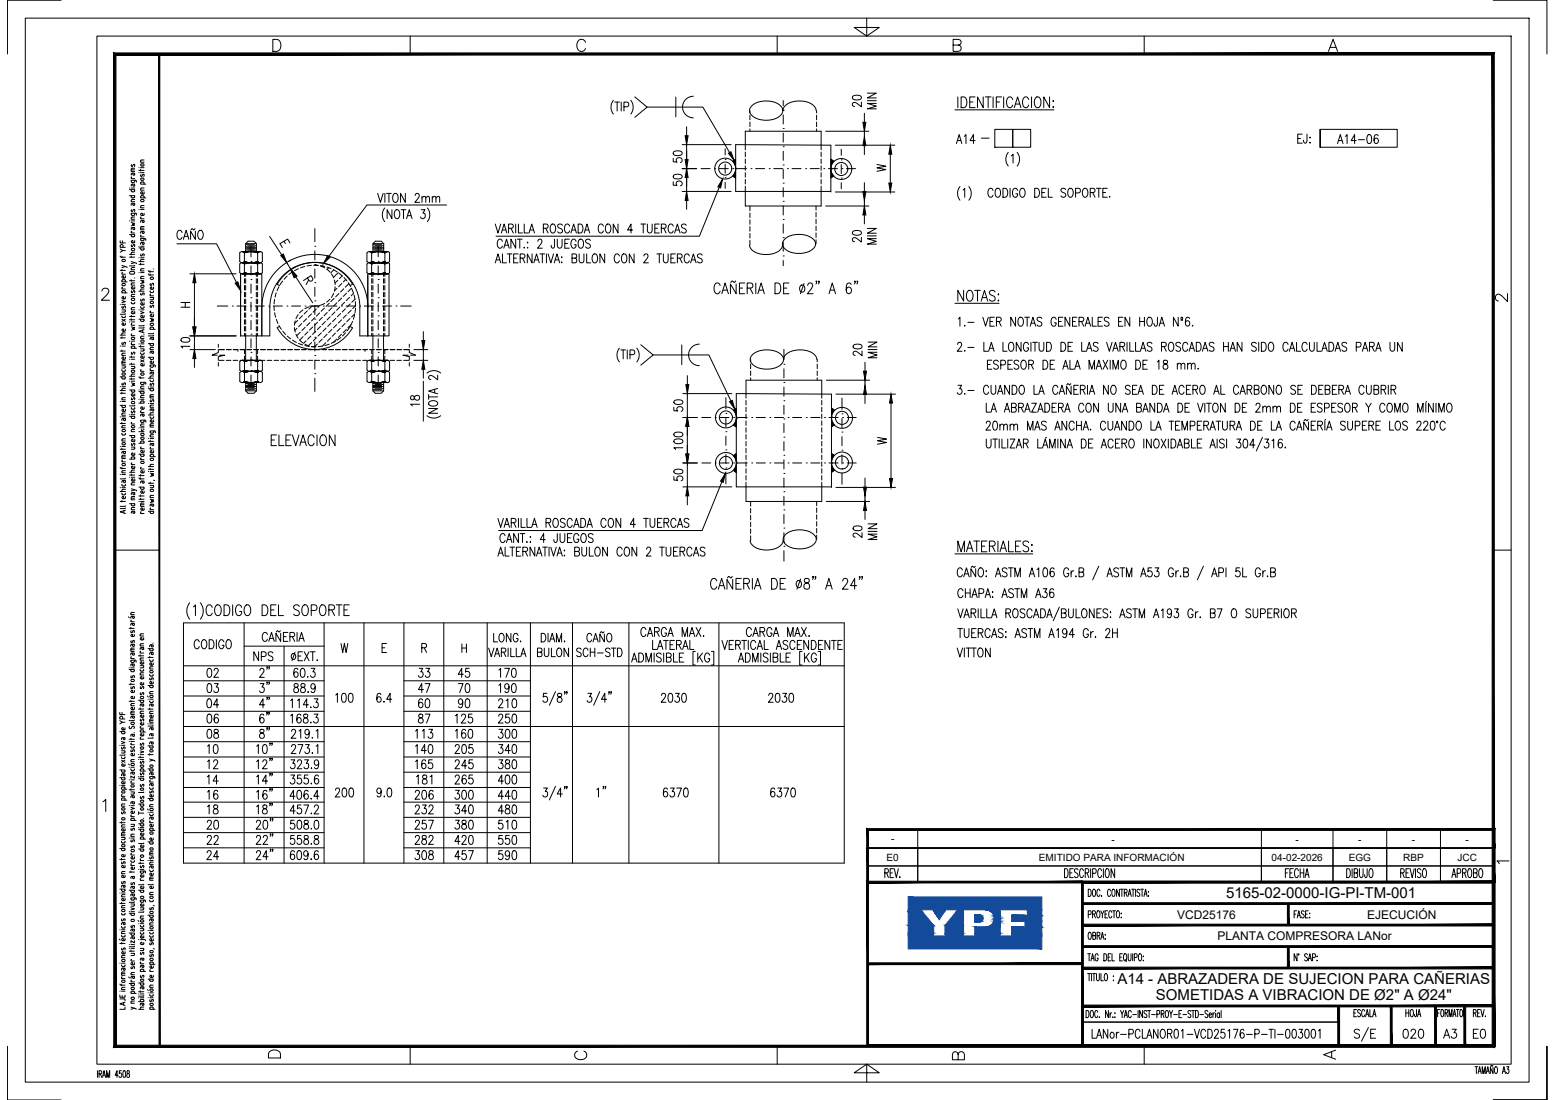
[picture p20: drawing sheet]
<svg xmlns="http://www.w3.org/2000/svg" width="420mm" height="297mm" viewBox="0 0 420 297" stroke-linecap="round" stroke-linejoin="round" font-family="sans-serif">
<defs><g id="words">
<g font-size="4.1">
<text x="331.3" y="242.6">5165-02-0000-IG-PI-TM-001</text>
<text x="301.9" y="265.8">A14 - ABRAZADERA DE SUJECION PARA CAÑERIAS</text>
<text x="312.3" y="270.2">SOMETIDAS A VIBRACION DE Ø2&quot; A Ø24&quot;</text>
</g>
<g font-size="3.2">
<text x="318" y="248.1">VCD25176</text>
<text x="369.4" y="248.1">EJECUCIÓN</text>
<text x="329" y="253.9">PLANTA COMPRESORA LANor</text>
</g>
<g font-size="2.7">
<text x="240.7" y="227.5">-</text>
<text x="300.3" y="227.5">-</text>
<text x="350.1" y="227.5">-</text>
<text x="367" y="227.5">-</text>
<text x="381.5" y="227.5">-</text>
<text x="396" y="227.5">-</text>
<text x="239.5" y="232.4">E0</text>
<text x="280.7" y="232.4">EMITIDO PARA INFORMACIÓN</text>
<text x="343.6" y="232.4">04-02-2026</text>
<text x="364.4" y="232.4">EGG</text>
<text x="379.2" y="232.4">RBP</text>
<text x="393.8" y="232.4">JCC</text>
</g>
</g></defs>
<!-- layer: AESA-Textos-02 -->
<g fill="none" stroke="#000" stroke-width=".27">
<path d="M258.4 38.8l.8-2.4 .7 2.4M258.7 38h.9M260.5 36.8l.5-.4v2.4M263.5 38h-1.4l.9-1.6v2.4M350.6 37.4h.8M351.9 36.2h-1.3v2.5h1.3M353.1 36.2l-.1 2.2-.4 .3-.3-.3-.1-.5M353.9 37.2h.2zM353.9 38.5h.2zM361.4 38.8l.7-2.4 .8 2.4M361.7 38h.9M363.5 36.8l.5-.4v2.4"/>
<path d="M366.5 38h-1.4l.9-1.6v2.4M367 37.7h1.7M369.6 36.5l.5-.1a1.58 1.58 0 0 1 0 2.4h-.2a1.78 1.78 0 0 1-.3-2.3zM372.4 36.7l-.1-.2-.5-.1a1.8 1.8 0 0 0-.3 2.3 .68 .68 0 0 0 1-.7 .68 .68 0 0 0-1-.6l-.2 .6M259.4 50.4a2.95 2.95 0 0 0 0 3.7M260.2 51.3l.5-.5v2.5M261.8 50.4a2.95 2.95 0 0 1 0 3.7M268.3 51.4a.65 .65 0 0 0-1-.4 1.61 1.61 0 0 0 .2 2.3 .71 .71 0 0 0 .8-.6M269.2 51l.2-.2a1.3 1.3 0 0 1 1 1 1.3 1.3 0 0 1-.4 1.3l-.2 .2a1.32 1.32 0 0 1-1-1 1.32 1.32 0 0 1 .4-1.3zM271 50.8a1.28 1.28 0 0 1 1.3 .9 1.28 1.28 0 0 1-.4 1.4l-.9 .2zM272.4 41.2a2.88 2.88 0 0 0 0 3.6M272.9 50.8v2.5"/>
<path d="M273.3 42.1l.4-.5v2.4M274.8 41.2a2.95 2.95 0 0 1 0 3.6M275 51.4a.71 .71 0 0 0-.9-.5 .71 .71 0 0 0-.5 .9v.5a.72 .72 0 0 0 .7 1 .72 .72 0 0 0 .7-1h-.5M275.9 51l.2-.2a1.3 1.3 0 0 1 1 1 1.3 1.3 0 0 1-.5 1.3l-.2 .2a1.32 1.32 0 0 1-1-1 1.32 1.32 0 0 1 .5-1.3zM279.6 50.8a1.28 1.28 0 0 1 1.3 .9 1.28 1.28 0 0 1-.4 1.4l-.9 .2zM281.5 52h.7M282.7 50.8h-1.2v2.5h1.2M283.3 50.8v2.5h1.1M288 51.2a.65 .65 0 0 0-.9-.4 .65 .65 0 0 0-.4 .9l1.1 .5a.66 .66 0 0 1-.2 1 .66 .66 0 0 1-.9-.3M288.9 51l.2-.2a1.3 1.3 0 0 1 .9 1 1.3 1.3 0 0 1-.4 1.3l-.2 .2a1.32 1.32 0 0 1-1-1 1.32 1.32 0 0 1 .5-1.3zM290.6 52.1l1.1-.1 .2-.3-.1-.6-.4-.3h-.8v2.5M292.8 51l.2-.2a1.3 1.3 0 0 1 1 1 1.3 1.3 0 0 1-.4 1.3l-.2 .2a1.3 1.3 0 0 1-1-1 1.3 1.3 0 0 1 .4-1.3z"/>
<path d="M294.6 52l1.1-.1 .2-.4-.1-.4-.4-.3h-.8v2.5M295.2 52l.7 1.3M296.2 50.8h1.3M296.9 50.8v2.5M298 52h.7M299.2 50.8h-1.2v2.5h1.2M299.8 53v.3zM258.7 93l.4-.6 .6 .1 .1 .4-.2 .8-.9 1.2h1.2M258.9 86.1l.5-.4v2.4M260.7 94.6v.3zM260.7 87.8v.3zM261.5 93.8h1.7"/>
<path d="M261.5 87h1.7M265.6 85.7l.7 2.4 .7-2.4M265.8 92.4v2.5h1.1M266.8 98.4h.7M267.1 94.9l.8-2.5 .7 2.5M267.4 94.1h.9M267.5 86.8h.7M268 97.3h-1.2v2.4h1.2M268.7 85.7h-1.2v2.4h1.2M269.2 86.8l1.1-.1 .2-.3-.2-.6-1.1-.1v2.4M269.7 97.6a.64 .64 0 0 0-.8-.3 .64 .64 0 0 0-.3 .8l1 .6a.66 .66 0 0 1-.2 1 .66 .66 0 0 1-.9-.4M269.9 86.8l.6 1.3"/>
<path d="M270.4 98.5h.8l.5-.4a.65 .65 0 0 0-.5-.8h-.8v2.4M271 92.4v2.5h1.1M272.3 98.4h.8M272.8 92.5l.2-.1a1.32 1.32 0 0 1 1 1 1.32 1.32 0 0 1-.4 1.3l-.2 .2a1.32 1.32 0 0 1-1-1 1.32 1.32 0 0 1 .4-1.4zM273.5 97.3h-1.2v2.4h1.2M274.4 85.7v2.4l-1.3-2.4v2.4M275.3 97.6a.68 .68 0 0 0-.8-.4 .68 .68 0 0 0-.5 .7l.2 .3 .9 .5 .2 .6a.73 .73 0 0 1-1.3 0M275.4 85.8l.2-.1a1.32 1.32 0 0 1 1 .9 1.32 1.32 0 0 1-.4 1.4l-.2 .1a1.32 1.32 0 0 1-1-1 1.32 1.32 0 0 1 .4-1.3zM275.9 92.4v2.5l-1.3-2.5v2.5M276.2 97.4l.2-.1a1.33 1.33 0 0 1 1 1 1.33 1.33 0 0 1-.5 1.3l-.1 .1a1.32 1.32 0 0 1-1-1 1.32 1.32 0 0 1 .4-1.3zM276.9 85.7h1.3M277.5 85.7v2.4"/>
<path d="M277.9 93a.65 .65 0 0 0-1-.5 1.62 1.62 0 0 0 .2 2.4 .71 .71 0 0 0 .8-1h-.4M278 98.4l1.1-.1 .1-.3-.1-.6-1.1-.1v2.4M278.4 88.1l.7-2.4 .7 2.4M278.6 92.4v2.5M278.6 98.4l.6 1.3M278.6 87.3h1M279 92.4h1.3M279.7 92.4v2.5M280.8 92.4v1.8a.65 .65 0 0 0 .6 .7 .65 .65 0 0 0 .6-.7v-1.8M281.5 86a.64 .64 0 0 0-.8-.3 .64 .64 0 0 0-.4 .8l1 .5 .2 .7a.76 .76 0 0 1-1.3 0M281.8 97.3a1.3 1.3 0 0 1 1.3 .8 1.3 1.3 0 0 1-.4 1.5l-.9 .1zM282.8 92.4a1.3 1.3 0 0 1 1.3 .8 1.3 1.3 0 0 1-.4 1.5l-.9 .2z"/>
<path d="M283.8 98.4h.7M284.9 97.3h-1.1v2.4h1.1M285.4 86.2a.71 .71 0 0 0-.9-.5 .71 .71 0 0 0-.5 .9v.6a.72 .72 0 0 0 .7 .9 .72 .72 0 0 0 .7-.9h-.5M286 86.8h.7M286.7 92.4a1.27 1.27 0 0 1 1.2 .7 1.27 1.27 0 0 1-.1 1.4l-.5 .4h-.6zM287.2 99.7l.7-2.4 .7 2.4M287.2 85.7h-1.2v2.4h1.2M287.4 98.9h1M288.6 93.6h.7M289.1 85.7v2.4l-1.3-2.4v2.4M289.1 97.3v2.4h1.1M289.8 92.4h-1.2v2.5h1.2"/>
<path d="M289.8 86.8h.7M290.4 99.7l.7-2.4 .8 2.4M290.7 98.9h.9M291 85.7h-1.2v2.4h1.2M291.5 86.8l1.2-.1 .1-.3-.1-.6-1.2-.1v2.4M292.2 86.8l.6 1.3M292.3 92.4v2.5h1.1M293.2 88.1l.7-2.4 .8 2.4M293.5 87.3h.9M293.6 94.9l.7-2.5 .7 2.5M293.8 94.1h1M294.3 99.7v-2.4l.7 2.4 .7-2.4v2.4"/>
<path d="M295.1 85.7v2.4h1.1M296.2 99.7l.7-2.4 .8 2.4M296.5 98.9h.9M296.7 92.8a.69 .69 0 0 0-.7-.4 .69 .69 0 0 0-.6 .6l.2 .4 .9 .4 .2 .7a.75 .75 0 0 1-1.3 0M296.7 86.8h.7M297.9 85.7h-1.2v2.4h1.2M298 97.3l1.3 2.4M299 92.4l.7 2.5 .8-2.5M299.3 97.3l-1.3 2.4M299.7 86a.68 .68 0 0 0-.8-.4 .68 .68 0 0 0-.5 .6l.1 .4 1 .4 .2 .7a.76 .76 0 0 1-1.3 0M300 97.3v2.4M300.7 94.9l.7-2.5 .7 2.5"/>
<path d="M300.7 99.7v-2.4l.8 2.4 .7-2.4v2.4M300.9 94.1h1M302.2 86.8h.8M302.6 93.6l1.1-.1 .2-.4-.2-.6-1.1-.1v2.5M303.2 97.4l.2-.1a1.33 1.33 0 0 1 1 1 1.33 1.33 0 0 1-.5 1.3l-.2 .1a1.32 1.32 0 0 1-1-1 1.32 1.32 0 0 1 .5-1.3zM303.2 93.6l.7 1.3M303.4 85.7h-1.2v2.4h1.2M304.5 92.4v2.5M305.3 92.4v2.5h1.1M305.3 85.7v2.4l-1.3-2.4v2.4M306.8 92.4v2.5h1.1M306.9 97.3a1.3 1.3 0 0 1 1.3 .8 1.3 1.3 0 0 1-.4 1.5l-.9 .1z"/>
<path d="M307.9 86.8h1.3M307.9 85.7v2.4M308.1 94.9l.8-2.5 .7 2.5M308.4 94.1h.9M308.8 98.4h.8M309.2 85.7v2.4M310 97.3h-1.2v2.4h1.2M310.2 85.8l.2-.1a1.32 1.32 0 0 1 1 .9 1.32 1.32 0 0 1-.4 1.4l-.2 .1a1.32 1.32 0 0 1-1-1 1.32 1.32 0 0 1 .4-1.3zM311.3 92.8a.64 .64 0 0 0-.9-.4 .64 .64 0 0 0-.3 .8l1 .6 .2 .7a.76 .76 0 0 1-1.3 0M312.7 97.7l.4-.4v2.4M312.7 85.7v1.8l-.2 .5h-.5l-.2-.7M313.2 88.1l.7-2.4 .8 2.4"/>
<path d="M313.5 87.3h.9M313.8 93.6l1.1-.1 .2-.4-.2-.6-1.1-.1v2.5M314.4 97.4v.7a.88 .88 0 0 1 1 .5 .88 .88 0 0 1-.3 1.1 .77 .77 0 0 1-.9-.8 .77 .77 0 0 1 1-.7l.2-.1a.53 .53 0 0 0-.3-.8zM314.5 93.6l.6 1.3M316.1 92.5l.1-.1a1.32 1.32 0 0 1 1 1 1.32 1.32 0 0 1-.4 1.3l-.2 .2a1.3 1.3 0 0 1-1-1 1.3 1.3 0 0 1 .5-1.4zM318.1 98.5l.5-.4 .4 .1 .1 1.5M318.1 98.1v1.6M318.3 85.7v2.4l-1.2-2.4v2.4M319 92.8a.65 .65 0 0 0-.8-.4 .65 .65 0 0 0-.4 .8l1 .6 .2 .7a.76 .76 0 0 1-1.3 0M319.1 86.5h.5M319.1 98.5l.5-.4 .5 .1v1.5M319.1 85.8l.2-.1a.36 .36 0 0 1 .3 .3 .36 .36 0 0 1-.3 .4z"/>
<path d="M320.9 98.5l.5-.4 .4 .1 .1 1.5M320.9 98.1v1.6M320.9 93a.71 .71 0 0 0-.8-.5 .71 .71 0 0 0-.5 .9v.5a.71 .71 0 0 0 .5 .9 .71 .71 0 0 0 .8-.5M321.3 94.9l.7-2.5 .8 2.5M321.4 86a.52 .52 0 0 0-.8-.2l-.2 .3a1.6 1.6 0 0 0 .4 2 .71 .71 0 0 0 .7-.9 .71 .71 0 0 0-.9-.5l-.3 .6M321.6 94.1h.9M321.9 98.5l.5-.4 .4 .1 .1 1.5M322.2 87.8v.3zM323.2 92.4a1.3 1.3 0 0 1 1.4 .8 1.3 1.3 0 0 1-.4 1.5l-1 .2zM323.7 99.5v.2zM324.9 94.9l.7-2.5 .8 2.5M325.2 94.1h.9"/>
<path d="M328 92.8a.69 .69 0 0 0-.7-.4 .69 .69 0 0 0-.6 .6l.2 .4 1 .4 .1 .7a.75 .75 0 0 1-1.3 0M330.6 93.6h1.3M330.6 92.4v2.5M331.9 92.4v2.5M332.4 94.9l.7-2.5 .7 2.5M332.6 94.1h1M335.6 92.4v2.5l-1.3-2.5v2.5M339.4 92.8a.64 .64 0 0 0-.8-.4 .64 .64 0 0 0-.3 .8l1 .6 .1 .7a.76 .76 0 0 1-1.2 0M340.1 92.4v2.5M340.8 92.4a1.3 1.3 0 0 1 1.4 .8 1.3 1.3 0 0 1-.4 1.5l-1 .2zM343 92.5l.2-.1a1.32 1.32 0 0 1 1 1 1.32 1.32 0 0 1-.4 1.3l-.2 .2a1.32 1.32 0 0 1-1-1 1.32 1.32 0 0 1 .4-1.4zM348 93a.71 .71 0 0 0-.8-.5 .71 .71 0 0 0-.6 .9v.5a.71 .71 0 0 0 .6 .9 .71 .71 0 0 0 .8-.5"/>
<path d="M348.4 94.9l.7-2.5 .8 2.5M348.7 94.1h.9M350.3 92.4v2.5h1.1M353.2 93a.72 .72 0 0 0-.9-.5 .72 .72 0 0 0-.5 .9v.5a.72 .72 0 0 0 .5 .9 .72 .72 0 0 0 .9-.5M353.8 92.4v1.8a.65 .65 0 0 0 .7 .7 .65 .65 0 0 0 .6-.7v-1.8M355.9 92.4v2.5h1.1M357.1 94.9l.8-2.5 .7 2.5M357.4 94.1h1M359.1 92.4a1.3 1.3 0 0 1 1.3 .8 1.3 1.3 0 0 1-.4 1.5l-.9 .2zM360.7 94.9l.8-2.5 .7 2.5M361 94.1h.9M363.9 92.8a.65 .65 0 0 0-.8-.4 .65 .65 0 0 0-.4 .8l1 .6 .2 .7a.76 .76 0 0 1-1.3 0"/>
<path d="M366.5 93.7l1.1-.1 .1-.4-.1-.7-1.1-.1v2.5M368.1 94.9l.8-2.5 .7 2.5M368.4 94.1h.9M370 93.6l1.2-.1 .1-.4-.1-.6-1.2-.1v2.5M370.7 93.6l.6 1.3M371.7 94.9l.7-2.5 .8 2.5M372 94.1h.9M375.6 92.4v1.8a.64 .64 0 0 0 .6 .7 .64 .64 0 0 0 .7-.7v-1.8M378.9 92.4v2.5l-1.3-2.5v2.5M258.8 104h1l-.5 1a.71 .71 0 0 1 .6 1.1 .71 .71 0 0 1-1.2-.1M260.7 106.2v.3zM261.5 105.4h1.7"/>
<path d="M266.5 108.9v2.4h1.1M266.5 114.3l.3-.6 .6 .1 .2 .4-.3 .8-.9 1.1h1.3M266.5 118.6v1.7a.65 .65 0 0 0 .6 .7 .65 .65 0 0 0 .7-.7v-1.7M267.1 104.6a.71 .71 0 0 0-.8-.5 .71 .71 0 0 0-.6 .9v.5a.71 .71 0 0 0 .5 1 .71 .71 0 0 0 .9-.6M267.8 104v1.8a.64 .64 0 0 0 .6 .7 .64 .64 0 0 0 .6-.7v-1.8M267.8 111.3l.7-2.4 .7 2.4M268.1 110.5h.9M268.2 118.6h1.3M268.5 113.8l.5-.1a1.58 1.58 0 0 1 0 2.4h-.2a1.8 1.8 0 0 1-.3-2.3zM268.9 118.6v2.4M269.5 106.5l.8-2.5 .7 2.5M269.8 105.7h.9"/>
<path d="M270 118.6v2.4M270.2 115l.4-.5 .5 .1 .1 1.5M270.2 114.5v1.6M270.7 118.6v2.4h1.1M271.2 115l.4-.5 .5 .1 .1 1.5M271.4 111.3l.7-2.4 .7 2.4M271.6 110.5h1M272.3 118.6v2.4M272.8 104v2.5l-1.3-2.5v2.5M272.9 115l.5-.5 .5 .1v1.5M272.9 118.6h1.3l-1.3 2.4h1.3M272.9 114.5v1.6"/>
<path d="M273.3 110l1.1-.1 .2-.3-.2-.6-1.1-.1v2.4h.8l.4-.2 .1-.6-.5-.5M273.5 104a1.3 1.3 0 0 1 1.3 .9 1.3 1.3 0 0 1-.4 1.4l-.9 .2zM273.9 115l.5-.5 .5 .1 .1 1.5M275.2 110l1.1-.1 .2-.3-.2-.6-1.1-.1v2.4M275.7 104.2l.2-.2a1.33 1.33 0 0 1 1 1 1.33 1.33 0 0 1-.5 1.3l-.2 .2a1.32 1.32 0 0 1-1-1 1.32 1.32 0 0 1 .5-1.3zM275.9 110l.6 1.3M276.5 119.7l1.1-.1 .2-.3-.1-.5-.4-.2h-.8v2.4M276.9 111.3l.7-2.4 .8 2.4M277.2 110.5h.9M277.2 119.7l.6 1.3M277.6 116.1v-2.4l.8 2.4 .7-2.4v2.4M278.7 108.9h1.3l-1.3 2.4h1.3"/>
<path d="M279.4 104v2.5h1.1M279.6 116.1l.7-2.4 .7 2.4M279.8 115.3h1M280.4 111.3l.7-2.4 .8 2.4M280.4 118.6v2.4h1.1M280.7 106.5l.7-2.5 .8 2.5M280.7 110.5h.9M280.9 105.7h1M282.3 108.9a1.3 1.3 0 0 1 1.4 .8 1.3 1.3 0 0 1-.4 1.5l-1 .1zM282.7 114.1a.65 .65 0 0 0-.8-.4 .65 .65 0 0 0-.4 .8l1 .6a.66 .66 0 0 1-.1 1 .66 .66 0 0 1-1-.3M282.8 118.1l-.4 .2M284.3 110h.7"/>
<path d="M285 116.1l.7-2.4 .8 2.4M285.3 115.3h.9M285.5 108.9h-1.2v2.4h1.2M285.8 104.6a.72 .72 0 0 0-.8-.5 .72 .72 0 0 0-.6 .9v.5a.72 .72 0 0 0 .5 1 .72 .72 0 0 0 .9-.6M285.8 118.6v2.4M286 110l1.1-.1 .2-.3-.2-.6-1.1-.1v2.4M286.2 106.5l.7-2.5 .8 2.5M286.5 105.7h.9M286.7 110l.6 1.3M287.7 111.3l.7-2.4 .7 2.4M287.8 118.6v2.4l-1.2-2.4v2.4M288 110.5h.9"/>
<path d="M288.2 113.7v2.4l-1.3-2.4v2.4M289.3 103.6l-.2 .3-.6-.3-.3 .3M289.4 104.3v2.2l-1.3-2.2v2.2M290.2 105.2h.7M290.3 114.3a.65 .65 0 0 0-1.1-.5 1.61 1.61 0 0 0 .2 2.3 .71 .71 0 0 0 .9-.5M290.9 113.7v2.4M290.9 114.9h1.3M291.4 104h-1.2v2.5h1.2M291.9 105.2l1.1-.1 .2-.4-.1-.4-.4-.3h-.8v2.5M292.2 118.6a1.3 1.3 0 0 1 1.3 .8 1.3 1.3 0 0 1-.4 1.5l-.9 .1zM292.2 113.7v2.4M292.5 105.2l.7 1.3"/>
<path d="M292.7 116.1l.7-2.4 .7 2.4M292.8 109.5a.66 .66 0 0 0-1-.5 1.6 1.6 0 0 0 .2 2.3 .7 .7 0 0 0 .8-.6M292.9 115.3h.9M293.8 109l.1-.1a1.32 1.32 0 0 1 1 1 1.32 1.32 0 0 1-.4 1.3l-.2 .1a1.32 1.32 0 0 1-1-1 1.32 1.32 0 0 1 .5-1.3zM293.8 104v2.5M294.1 119.7h.8M294.3 106.5l.7-2.5 .8 2.5M294.6 116h.2zM294.6 105.7h.9M295.3 118.6h-1.2v2.4h1.2M296.8 108.9v2.4l-1.3-2.4v2.4M298.7 114.3a.71 .71 0 0 0-.8-.6 .71 .71 0 0 0-.6 .9v.6a.71 .71 0 0 0 .5 .9 .71 .71 0 0 0 .9-.5"/>
<path d="M299.4 113.7v1.8a.65 .65 0 0 0 .6 .7 .65 .65 0 0 0 .7-.7v-1.8M299.5 104v2.5l-1.3-2.5v2.5M299.5 108.9v1.7a.65 .65 0 0 0 .6 .7 .65 .65 0 0 0 .7-.7v-1.7M300.5 104.2l.2-.2a1.33 1.33 0 0 1 1 1 1.33 1.33 0 0 1-.5 1.3l-.2 .2a1.32 1.32 0 0 1-1-1 1.32 1.32 0 0 1 .5-1.3zM300.8 119.1a.71 .71 0 0 0-.9-.5 .71 .71 0 0 0-.5 .9v.6a.71 .71 0 0 0 .5 .9 .71 .71 0 0 0 .9-.6M301.1 116.1l.8-2.4 .7 2.4M301.4 115.3h.9M301.4 119.7h.7M302.6 118.6h-1.2v2.4h1.2M302.8 108.9v2.4l-1.3-2.4v2.4M303.1 119.7l1.1-.1 .2-.3v-.5l-.4-.2h-.9v2.4M303.2 111.3l.8-2.4 .7 2.4"/>
<path d="M303.5 110.5h.9M303.8 119.7l.6 1.3M304.4 113.7v2.4l-1.3-2.4v2.4M305.1 113.7a1.29 1.29 0 0 1 1.3 .8 1.29 1.29 0 0 1-.4 1.5l-.9 .1zM305.4 104.4a.68 .68 0 0 0-.8-.4 .68 .68 0 0 0-.5 .6l.1 .4 1 .4 .2 .7a.74 .74 0 0 1-1.3 0M305.4 118.7l.1-.1a1.32 1.32 0 0 1 1 .9 1.32 1.32 0 0 1-.4 1.4l-.2 .1a1.29 1.29 0 0 1-1-1 1.29 1.29 0 0 1 .5-1.3zM306 105.2h.7M307.1 110l1.1-.1 .2-.3-.2-.6-1.1-.1v2.4h.8a.66 .66 0 0 0 .5-.6 .66 .66 0 0 0-.5-.7M307.2 104h-1.2v2.5h1.2M307.3 113.8l.2-.1a1.3 1.3 0 0 1 1 1 1.3 1.3 0 0 1-.5 1.3l-.2 .1a1.32 1.32 0 0 1-1-.9 1.32 1.32 0 0 1 .5-1.4zM307.5 106.5l.7-2.5 .7 2.5M307.8 105.7h.9"/>
<path d="M308.8 111.3l.7-2.4 .7 2.4M309.1 110.5h.9M309.1 118.6v2.4M311 113.7v2.4h1.1M311.1 118.6v2.4l-1.3-2.4v2.4M311.4 104a1.3 1.3 0 0 1 1.3 .9 1.3 1.3 0 0 1-.4 1.4l-.9 .2zM312 108.9v2.4l-1.3-2.4v2.4M312.1 118.7l.2-.1a1.32 1.32 0 0 1 1 .9 1.32 1.32 0 0 1-.5 1.4l-.2 .1a1.3 1.3 0 0 1-1-1 1.3 1.3 0 0 1 .5-1.3zM312.3 116.1l.7-2.4 .8 2.4M312.5 115.3h1M312.7 108.9a1.27 1.27 0 0 1 1.3 .7 1.27 1.27 0 0 1-.2 1.4l-.4 .3h-.7zM313.3 105.2h.7"/>
<path d="M313.8 118.6l1.2 2.4M314.4 111.3l.7-2.4 .8 2.4M314.5 104h-1.2v2.5h1.2M314.7 110.5h.9M315 118.6l-1.2 2.4M315.7 118.6v2.4M315.9 113.7h1.3M316.4 118.6a1.29 1.29 0 0 1 1.4 .8 1.29 1.29 0 0 1-.5 1.5l-.9 .1zM316.5 113.7v2.4M316.7 106.5l.7-2.5 .8 2.5M317 105.7h.9M317.6 114.9h.7"/>
<path d="M318.3 108.9a1.3 1.3 0 0 1 1.3 .8 1.3 1.3 0 0 1-.4 1.5l-.9 .1zM318.8 113.7h-1.2v2.4h1.2M319.4 116.1v-2.4l.7 2.4 .7-2.4v2.4M319.9 104.6a.65 .65 0 0 0-1-.4 1.63 1.63 0 0 0 .2 2.3 .71 .71 0 0 0 .8-.6M320 119.7l1.1-.1 .2-.3-.2-.6-1.1-.1v2.4h.8l.5-.5a.65 .65 0 0 0-.5-.8M320.2 110h.7M320.6 105.2h.7M321.4 108.9h-1.2v2.4h1.2M321.6 115l1.1-.1 .2-.4-.2-.7-1.1-.1v2.4M321.8 104h-1.2v2.5h1.2M321.9 118.6v2.4h1.1M322.3 105.2l1.1-.1 .2-.4-.2-.5-1.1-.2v2.5"/>
<path d="M323 105.2l.6 1.3M323.5 114.9h.8M323.5 119.7h.8M323.6 108.9l.7 2.4 .8-2.4M324.5 104.2l.2-.2a1.33 1.33 0 0 1 1 1 1.33 1.33 0 0 1-.4 1.3l-.2 .2a1.32 1.32 0 0 1-1-1 1.32 1.32 0 0 1 .4-1.3zM324.7 113.7h-1.2v2.4h1.2M324.7 118.6h-1.2v2.4h1.2M325.3 114.9l1.1-.1 .2-.4-.2-.6-1.1-.1v2.4M325.5 108.9v2.4M325.9 114.9l.7 1.2M326 108.9h1.3M326.6 108.9v2.4"/>
<path d="M326.9 116.1l.8-2.4 .7 2.4M327.2 115.3h.9M327.9 106.5l.8-2.5 .7 2.5M328 109l.2-.1a1.32 1.32 0 0 1 1 1 1.32 1.32 0 0 1-.4 1.3l-.2 .1a1.31 1.31 0 0 1-1-1 1.31 1.31 0 0 1 .4-1.3zM328.2 105.7h.9M328.6 113.7h1.3M328.9 118.6v2.4M329.2 113.7v2.4M329.9 104v2.5h1.1M330.3 113.7v1.8a.65 .65 0 0 0 .7 .7 .65 .65 0 0 0 .6-.7v-1.8M330.8 118.9a.65 .65 0 0 0-.8-.3 .65 .65 0 0 0-.4 .8l1 .5 .2 .7a.76 .76 0 0 1-1.3 0M331.1 108.9v2.4l-1.3-2.4v2.4"/>
<path d="M331.4 118.6v2.4M332.4 114.9l1.1-.1 .2-.4-.1-.5-.4-.2h-.8v2.4M333 114.9l.7 1.2M333.7 108.9a1.3 1.3 0 0 1 1.4 .8 1.3 1.3 0 0 1-.4 1.5l-1 .1zM334 116.1l.8-2.4 .7 2.4M334.2 118.6h1l-.5 .9a.71 .71 0 0 1 .5 1.1 .71 .71 0 0 1-1.2-.1M334.3 115.3h.9M334.7 104.6a.71 .71 0 0 0-.9-.5 .71 .71 0 0 0-.5 .9v.5a.71 .71 0 0 0 .5 1 .71 .71 0 0 0 .9-.6M335 106.5l.8-2.5 .7 2.5M335.3 105.7h.9M335.7 110h.7M336.1 118.7l.5-.1a1.58 1.58 0 0 1 0 2.4h-.2a1.38 1.38 0 0 1-.4-2z"/>
<path d="M336.9 108.9h-1.2v2.4h1.2M337 105.2l1.1-.1 .2-.4-.2-.5-1.1-.2v2.5M337.6 105.2l.7 1.3M337.9 113.7a1.29 1.29 0 0 1 1.3 .8 1.29 1.29 0 0 1-.4 1.5l-.9 .1zM338.9 105.2l1.1-.1 .2-.4-.1-.4-.4-.3h-.8v2.5h.8a.66 .66 0 0 0 .5-.7 .66 .66 0 0 0-.5-.6M339.4 109.5l.2-.5 .5-.1 .3 .2 .1 .5-1.2 1.7h1.3M339.8 114.9h.8M341 113.7h-1.2v2.4h1.2M341.1 104.2l.2-.2a1.33 1.33 0 0 1 1 1 1.33 1.33 0 0 1-.5 1.3l-.1 .2a1.3 1.3 0 0 1-1-1 1.3 1.3 0 0 1 .4-1.3zM341.1 118.1l-1.7 3.7M341.2 110.2l.5-.5 .4 .1 .1 1.5M341.2 109.7v1.6"/>
<path d="M341.8 118.6h1l-.6 .9a.71 .71 0 0 1 .6 1.1 .71 .71 0 0 1-1.2-.1M342.2 110.2l.5-.5 .4 .1 .1 1.5M343.5 113.7v2.4h1.1M343.7 119l.4-.4v2.4M344 110.2l.4-.5 .5 .1 .1 1.5M344 109.7v1.6M344.1 104v2.5l-1.2-2.5v2.5M344.8 116.1l.7-2.4 .8 2.4M345 110.2l.4-.5 .5 .1 .1 1.5M345.1 115.3h.9M345.2 104.2l.2-.2a1.33 1.33 0 0 1 .9 1 1.33 1.33 0 0 1-.4 1.3l-.2 .2a1.32 1.32 0 0 1-1-1 1.32 1.32 0 0 1 .5-1.3zM346.5 118.9l-.1-.2-.5-.1a1.8 1.8 0 0 0-.3 2.3 .68 .68 0 0 0 .9-.7 .68 .68 0 0 0-.9-.6l-.2 .6"/>
<path d="M348.7 108.9a1.3 1.3 0 0 1 1.3 .8 1.3 1.3 0 0 1-.4 1.5l-.9 .1zM349.9 114.3a.64 .64 0 0 0-.9-.5 1.61 1.61 0 0 0 .1 2.3 .71 .71 0 0 0 .8-.5M350.1 104.4a.65 .65 0 0 0-.9-.4 .65 .65 0 0 0-.4 .9l1.1 .5a.66 .66 0 0 1-.2 1.1 .66 .66 0 0 1-.9-.4M350.3 116.1l.8-2.4 .7 2.4M350.6 110h.7M350.6 115.3h.9M350.7 105.2h.7M351.8 108.9h-1.2v2.4h1.2M351.9 104h-1.2v2.5h1.2M353.5 113.3l-.3 .3-.6-.3-.2 .3M353.5 113.9v2.2l-1.2-2.2v2.2M354.3 110h.7"/>
<path d="M354.3 114.9h.7M354.4 104a1.3 1.3 0 0 1 1.3 .9 1.3 1.3 0 0 1-.4 1.4l-.9 .2zM355.5 108.9h-1.2v2.4h1.2M355.5 113.7h-1.2v2.4h1.2M356 114.9l1.1-.1 .2-.4-.2-.6-1.1-.1v2.4M356.3 105.2h.8M356.7 114.9l.6 1.2M357.2 109.2a.69 .69 0 0 0-.7-.3 .69 .69 0 0 0-.6 .6l.2 .3 1 .5 .1 .7a.75 .75 0 0 1-1.3 0M357.5 104h-1.2v2.5h1.2M357.9 110.2l1.1-.2 .2-.3-.2-.7-1.1-.1v2.4M358 113.7v2.4M358.1 105.2l1.1-.1 .1-.4-.1-.5-1.1-.2v2.5h.8a.67 .67 0 0 0 .5-.7 .67 .67 0 0 0-.5-.6"/>
<path d="M358.2 113.3l-.2 .2M358.4 116.1l.8-2.4 .7 2.4M358.7 115.3h.9M359.8 110h.8M360 105.2h.7M361 108.9h-1.2v2.4h1.2M361.2 104h-1.2v2.5h1.2M361.8 105.2l1.1-.1 .2-.4-.2-.5-1.1-.2v2.5M362.4 105.2l.7 1.3M362.8 109.2a.67 .67 0 0 0-.8-.3 .67 .67 0 0 0-.5 .6l.2 .3 .9 .5 .2 .7a.74 .74 0 0 1-1.3 0M363.4 106.5l.8-2.5 .7 2.5M363.5 114.1a.69 .69 0 0 0-.7-.4 .69 .69 0 0 0-.6 .6l.2 .3 .9 .5 .2 .7a.73 .73 0 0 1-1.3 0"/>
<path d="M363.7 109l.2-.1a1.32 1.32 0 0 1 1 1 1.32 1.32 0 0 1-.5 1.3l-.2 .1a1.32 1.32 0 0 1-1-1 1.32 1.32 0 0 1 .5-1.3zM363.7 105.7h.9M364.2 113.7v1.8a.65 .65 0 0 0 .6 .7 .65 .65 0 0 0 .6-.7v-1.8M365.4 110l1.1-.1 .2-.3-.2-.6-1.1-.1v2.4M366.1 110l.6 1.3M366.2 115l1.1-.1 .2-.4-.2-.7-1.1-.1v2.4M368.1 114.9h.8M368.6 104.6a.72 .72 0 0 0-.9-.5 .72 .72 0 0 0-.5 .9v.5a.72 .72 0 0 0 .5 1 .72 .72 0 0 0 .9-.6M369 108.9l.8 1.1v1.3M369.2 104v1.8a.65 .65 0 0 0 .7 .7 .65 .65 0 0 0 .6-.7v-1.8M369.3 113.7h-1.2v2.4h1.2M369.9 114.9l1.1-.1 .2-.4-.2-.6-1.1-.1v2.4"/>
<path d="M370.5 108.9l-.7 1.1M370.5 114.9l.7 1.2M371.2 105.2l1.1-.1 .2-.4-.1-.4-.3-.3h-.9v2.5h.9a.66 .66 0 0 0 .5-.7 .66 .66 0 0 0-.5-.6M371.8 114.9h.7M373 113.7h-1.2v2.4h1.2M373.2 105.2l1.1-.1 .2-.4-.2-.5-1.1-.2v2.5M373.8 105.2l.7 1.3M374.2 109.5a.71 .71 0 0 0-.9-.6 .71 .71 0 0 0-.5 .9v.6a.71 .71 0 0 0 .5 .9 .71 .71 0 0 0 .9-.6M375.1 109l.2-.1a1.31 1.31 0 0 1 1 1 1.31 1.31 0 0 1-.4 1.3l-.2 .1a1.32 1.32 0 0 1-1-1 1.32 1.32 0 0 1 .4-1.3zM375.1 104v2.5M375.5 113.7v2.4h1.1M375.9 105.2l1.1-.1 .1-.4-.1-.5-1.1-.2v2.5"/>
<path d="M376.5 105.2l.6 1.3M376.9 111.3v-2.4l.7 2.4 .7-2.4v2.4M377.3 113.8l.2-.1a1.3 1.3 0 0 1 1 1 1.3 1.3 0 0 1-.4 1.3l-.2 .1a1.32 1.32 0 0 1-1-.9 1.32 1.32 0 0 1 .4-1.4zM379.3 109l.2-.1a1.32 1.32 0 0 1 1 1 1.32 1.32 0 0 1-.4 1.3l-.2 .1a1.32 1.32 0 0 1-1-1 1.32 1.32 0 0 1 .4-1.3zM380.3 114.1a.68 .68 0 0 0-.8-.4 .68 .68 0 0 0-.5 .6l.2 .3 .9 .5 .2 .7a.74 .74 0 0 1-1.3 0M382.8 114.3l.4-.6 .6 .1 .2 .4-.3 .8-.9 1.1h1.2M383 111.3v-2.4l.8 2.4 .7-2.4v2.4M384.7 114.3l.4-.6 .5 .1 .2 .4-.3 .8-.9 1.1h1.3M385.3 108.9v2.4M385.4 108.4l-.1 .3M386.7 113.8l.5-.1a1.58 1.58 0 0 1 0 2.4h-.2a1.8 1.8 0 0 1-.3-2.3zM387.3 108.9v2.4l-1.3-2.4v2.4"/>
<path d="M388 108.9v2.4M388.2 113.8h.2v.3h-.2zM388.7 111.3v-2.4l.8 2.4 .7-2.4v2.4M390.5 114.3a.72 .72 0 0 0-.9-.6 .72 .72 0 0 0-.5 .9v.6a.72 .72 0 0 0 .5 .9 .72 .72 0 0 0 .9-.5M391.2 109l.2-.1a1.32 1.32 0 0 1 1 1 1.32 1.32 0 0 1-.4 1.3l-.2 .1a1.3 1.3 0 0 1-1-1 1.3 1.3 0 0 1 .4-1.3zM274.6 121l.7-2.4 .8 2.4M274.9 120.2h.9M281.7 121l.7-2.4 .7 2.4M282 120.2h.9M283.6 121v-2.4l.8 2.4 .7-2.4v2.4M288.3 121l.8-2.4 .7 2.4M288.6 120.2h.9"/>
<path d="M297.5 121l.8-2.4 .7 2.4M297.8 120.2h.9M318.1 121l.7-2.4 .8 2.4M318.3 120.2h1M326.9 121l.8-2.4 .7 2.4M327.2 120.2h.9M339.1 120.2h-1.4l.9-1.6v2.4M347.3 120.7v.3zM260 153.9a.71 .71 0 0 0-.8-.6 .71 .71 0 0 0-.5 1v.5a.71 .71 0 0 0 .5 1 .71 .71 0 0 0 .8-.6M260.2 159.5a.65 .65 0 0 0-1-.4 1.58 1.58 0 0 0 .2 2.3 .68 .68 0 0 0 .8-.6M260.4 155.8l.7-2.5 .8 2.5M260.7 155h.9"/>
<path d="M260.8 159v2.4M262.1 159v2.4M263.5 152.9l-.3 .3-.4-.3-.4 .3M263.6 153.6v2.2l-1.3-2.2v2.2M264.6 153.5l.2-.2a1.33 1.33 0 0 1 1 1 1.33 1.33 0 0 1-.4 1.3l-.2 .2a1.31 1.31 0 0 1-1-1 1.31 1.31 0 0 1 .4-1.3zM266.4 155.6h.2zM266.5 154.1v.3zM268.2 159.8v.2zM269 155.8l.7-2.5 .7 2.5M269.2 155h1M272.1 153.7a.63 .63 0 0 0-.8-.4 .63 .63 0 0 0-.4 .8l1 .6a.66 .66 0 0 1-.1 1.1 .66 .66 0 0 1-1-.4M272.5 153.3h1.2"/>
<path d="M273.1 153.3v2.5M273.8 159.3a.65 .65 0 0 0-.8-.3 .65 .65 0 0 0-.4 .8l1 .5 .2 .7a.76 .76 0 0 1-1.3 0M274.2 159h1.3M274.2 155.8v-2.5l.8 2.5 .7-2.5v2.5M274.8 159v2.4M278.1 155.8l.7-2.5 .8 2.5M278.4 155h.9M280.2 153.8l.5-.5v2.5M281.9 159h1l-.6 .9a.71 .71 0 0 1 .6 1.1 .71 .71 0 0 1-1.2-.1M282 153.5l.5-.2a1.6 1.6 0 0 1 0 2.5h-.2a1.8 1.8 0 0 1-.3-2.3zM284.7 159.3a.52 .52 0 0 0-.8-.2l-.2 .3a1.56 1.56 0 0 0 .4 2 .71 .71 0 0 0 .7-.9 .71 .71 0 0 0-.9-.5l-.3 .6M284.8 153.7l-.1-.2-.4-.2a1.45 1.45 0 0 0 .1 2.5 .69 .69 0 0 0 .5-1 .69 .69 0 0 0-1.1-.2l-.1 .4"/>
<path d="M288.8 153.9a.71 .71 0 0 0-.9-.6 .71 .71 0 0 0-.5 1v.5a.72 .72 0 0 0 .7 1 .72 .72 0 0 0 .7-1h-.5M289.4 154.1v1.7M290.2 154.1a.7 .7 0 0 0-.8 .7M290.7 155.5v.3zM291.5 154.5l1.2-.1 .1-.4-.1-.5-1.2-.2v2.5h.9l.3-.3 .1-.5-.4-.5M296.9 152.9l-1.7 3.7M299.1 155.8l.7-2.5 .8 2.5M299.4 155h.9M302.2 153.7a.68 .68 0 0 0-.7-.4 .68 .68 0 0 0-.6 .6l.2 .4 .9 .4 .2 .7a.74 .74 0 0 1-1.3 0M302.6 153.3h1.3M303.2 153.3v2.5M304.4 155.8v-2.5l.7 2.5 .7-2.5v2.5"/>
<path d="M308.2 155.8l.7-2.5 .8 2.5M308.5 155h.9M311.2 153.3h-1v1.1a.75 .75 0 0 1 1 0 .75 .75 0 0 1 0 1.1 .75 .75 0 0 1-1 0l-.1-.2M312.1 153.3h1l-.6 1a.71 .71 0 0 1 .6 1 .71 .71 0 0 1-1.2 0M317.1 153.9a.64 .64 0 0 0-1-.4 1.61 1.61 0 0 0 .1 2.3 .73 .73 0 0 0 .9-1h-.5M317.7 154.1v1.7M318.5 154.1a.67 .67 0 0 0-.8 .7M318.9 155.6h.2zM319.8 154.5l1.1-.1 .2-.4-.1-.4-.3-.3h-.9v2.5h.9a.66 .66 0 0 0 .4-.7 .66 .66 0 0 0-.4-.6M325.2 152.9l-1.7 3.7M327.4 155.8l.7-2.5 .8 2.5M327.7 155h.9"/>
<path d="M329.3 154.6h.9a.67 .67 0 0 0 .4-.6 .67 .67 0 0 0-.4-.7h-.9v2.5M331.3 153.3v2.5M334.9 153.3h-.9l-.1 1.1a.75 .75 0 0 1 1 0 .75 .75 0 0 1 0 1.1 .75 .75 0 0 1-1 0l-.1-.2M335.8 153.3v2.5h1.1M340.6 153.9a.64 .64 0 0 0-1-.4 1.61 1.61 0 0 0 .1 2.3 .73 .73 0 0 0 .9-1h-.5M341.2 154.1v1.7M341.9 154.1a.67 .67 0 0 0-.7 .7M342.4 155.6h.2zM343.3 154.5l1.1-.1 .2-.4-.1-.4-.4-.3h-.8v2.5h.8a.66 .66 0 0 0 .5-.7 .66 .66 0 0 0-.5-.6M258.6 175l.8 2.4 .7-2.4M258.8 164.4l.7 2.4 .7-2.4M258.8 169.7h1.3"/>
<path d="M259.4 169.7v2.5M260.4 166.8l.8-2.4 .7 2.4M260.5 169.7v1.8a.64 .64 0 0 0 .7 .7 .64 .64 0 0 0 .6-.7v-1.8M260.6 175v2.4M260.7 166h.9M260.8 160.1h1.3M261 175h1.3M261.7 175v2.4M262.4 165.6l1.1-.2 .2-.3-.2-.6-1.1-.1v2.4M262.5 175h1.3M262.6 170.9h.7M262.6 161.4l.7-2.4 .8 2.4"/>
<path d="M262.9 160.6h.9M263 165.6l.7 1.2M263.1 175v2.4M263.8 169.7h-1.2v2.5h1.2M264.3 170.9l1.1-.1 .2-.4-.1-.4-.4-.3h-.8v2.5M264.3 164.4v2.4M264.5 175.1l.2-.1a1.32 1.32 0 0 1 1 1 1.32 1.32 0 0 1-.4 1.3l-.2 .1a1.3 1.3 0 0 1-1-1 1.3 1.3 0 0 1 .4-1.3zM264.5 160.2h.8a.66 .66 0 0 0 .5-.6 .66 .66 0 0 0-.5-.6h-.8v2.4M264.9 170.9l.7 1.3M265 164.4v2.4h1.1M266.2 161.4l.7-2.4 .8 2.4M266.5 160.6h.9"/>
<path d="M266.6 164.4v2.4h1.1M267.5 170.3a.65 .65 0 0 0-1-.4 1.63 1.63 0 0 0 .2 2.3 .71 .71 0 0 0 .8-.6M267.6 175v2.4l-1.3-2.4v2.4M267.9 166.8l.7-2.4 .8 2.4M267.9 172.2l.7-2.5 .8 2.5M268.2 166h.9M268.2 171.4h.9M268.2 161.1v.3zM270.7 161.4l.7-2.4 .8 2.4M271 160.6h.9M271 170.1a.65 .65 0 0 0-.8-.4 .65 .65 0 0 0-.4 .9l1 .5a.66 .66 0 0 1-.1 1.1 .66 .66 0 0 1-1-.4M271.7 170.7h.2z"/>
<path d="M271.7 172h.2zM271.8 165.6l1.1-.2 .2-.3-.2-.6-1.1-.1v2.4M272.4 165.6l.7 1.2M274 164.5l.2-.1a1.32 1.32 0 0 1 1 1 1.32 1.32 0 0 1-.5 1.3l-.2 .1a1.32 1.32 0 0 1-1-1 1.32 1.32 0 0 1 .5-1.3zM274.3 172.2l.7-2.5 .7 2.5M274.5 171.4h1M275.9 161.4v-2.4l.8 2.4 .7-2.4v2.4M276.9 164.7a.69 .69 0 0 0-.7-.3 .69 .69 0 0 0-.6 .6l.2 .3 1 .5 .1 .7a.75 .75 0 0 1-1.3 0M277.4 170.1a.64 .64 0 0 0-.8-.4 .64 .64 0 0 0-.4 .9l1 .5a.66 .66 0 0 1-.1 1.1 .66 .66 0 0 1-1-.4M277.8 169.7h1.2M278.4 169.7v2.5M278.9 165a.72 .72 0 0 0-.9-.6 .72 .72 0 0 0-.5 .9v.6a.72 .72 0 0 0 .5 .9 .72 .72 0 0 0 .9-.5"/>
<path d="M279.2 166.8l.8-2.4 .7 2.4M279.5 172.2v-2.5l.7 2.5 .8-2.5v2.5M279.5 166h.9M279.8 161.4l.8-2.4 .7 2.4M280.1 160.6h.9M281.2 164.4a1.27 1.27 0 0 1 1.2 .7 1.27 1.27 0 0 1-.1 1.4l-.5 .3h-.6zM282.8 166.8l.8-2.4 .7 2.4M283.1 166h.9M283.4 172.2l.7-2.5 .8 2.5M283.7 171.4h.9M285.5 170.2l.5-.5v2.5M286.2 163.9l-1.6 3.7"/>
<path d="M286.8 165.6l1.1-.2 .2-.3-.2-.6-1.1-.1v2.4h.8a.66 .66 0 0 0 .5-.6 .66 .66 0 0 0-.5-.6M288.3 170.6a.63 .63 0 0 1-.7 .6 .71 .71 0 0 1-.5-.8 .71 .71 0 0 1 .9-.5 1.8 1.8 0 0 1-.3 2.3l-.4-.2-.1-.2M288.7 164.4v1.7a.64 .64 0 0 0 .7 .7 .64 .64 0 0 0 .6-.7v-1.7M290.3 171.4h-1.4l.9-1.7v2.5M290.7 164.4v2.4h1.2M292.6 164.5l.2-.1a1.32 1.32 0 0 1 1 1 1.32 1.32 0 0 1-.5 1.3l-.2 .1a1.32 1.32 0 0 1-1-1 1.32 1.32 0 0 1 .5-1.3zM294.1 170.3a.71 .71 0 0 0-.9-.5 .71 .71 0 0 0-.5 .9v.5a.72 .72 0 0 0 .7 1 .72 .72 0 0 0 .7-1h-.5M294.7 170.6v1.6M295.4 170.6a.66 .66 0 0 0-.7 .6M295.6 164.4v2.4l-1.3-2.4v2.4M296 171.9v.3zM296.4 165.6h.7"/>
<path d="M297.6 164.4h-1.2v2.4h1.2M298.8 170.3l.3-.6h.4l.4 .5-.3 .8-.9 1.2h1.3M299.3 164.7a.64 .64 0 0 0-.8-.3 .64 .64 0 0 0-.4 .8l1 .6 .2 .7a.76 .76 0 0 1-1.3 0M300.1 165.2v.2zM300.1 166.6v.2zM300.6 170.9h1.3M300.6 169.7v2.5M301.9 169.7v2.5M302.5 166.8l.8-2.4 .7 2.4M302.8 166h.9M305.7 164.7a.67 .67 0 0 0-.8-.3 .67 .67 0 0 0-.5 .6l.2 .3 .9 .5 .2 .7a.74 .74 0 0 1-1.3 0M306 164.4h1.3"/>
<path d="M306.7 164.4v2.4M307.8 166.8v-2.4l.7 2.4 .8-2.4v2.4M311.7 166.8l.7-2.4 .7 2.4M311.9 166h1M313.8 164.9l.4-.5v2.4M316.5 165.2l-.2 .6a.68 .68 0 0 1-.9-.7 .68 .68 0 0 1 .9-.6 1.8 1.8 0 0 1-.3 2.3l-.5-.1-.1-.2M317.4 164.4h1l-.6 .9a.71 .71 0 0 1 .6 1.1 .71 .71 0 0 1-1.2 0M322.3 165a.65 .65 0 0 0-1-.5 1.62 1.62 0 0 0 .2 2.3 .71 .71 0 0 0 .8-.9h-.4M323 165.2v1.6M323.7 165.2a.64 .64 0 0 0-.7 .7M324.3 166.6v.2zM327 165.6l1.2-.2 .1-.3-.1-.6-1.2-.1v2.4h.9a.67 .67 0 0 0 .5-.6 .67 .67 0 0 0-.5-.6"/>
<path d="M328.9 164.4h1.3l-.9 2.4M333 164.5l.2-.1a1.32 1.32 0 0 1 1 1 1.32 1.32 0 0 1-.4 1.3l-.2 .1a1.32 1.32 0 0 1-1-1 1.32 1.32 0 0 1 .4-1.3zM337.9 164.7a.65 .65 0 0 0-.8-.3 .65 .65 0 0 0-.4 .8l1 .6 .2 .7a.76 .76 0 0 1-1.3 0M338.6 164.4v1.7a.64 .64 0 0 0 .6 .7 .64 .64 0 0 0 .7-.7v-1.7M340.6 165.7h.8a.66 .66 0 0 0 .5-.7 .66 .66 0 0 0-.5-.6h-.8v2.4M342.5 165.6h.8M343.7 164.4h-1.2v2.4h1.2M344.3 165.6l1.1-.2 .2-.3-.2-.6-1.1-.1v2.4M344.9 165.6l.7 1.2M346.2 164.4v2.4M347.2 164.5l.2-.1a1.31 1.31 0 0 1 1 1 1.31 1.31 0 0 1-.4 1.3l-.2 .1a1.32 1.32 0 0 1-1-1 1.32 1.32 0 0 1 .4-1.3zM349 165.6l1.1-.2 .2-.3-.2-.6-1.1-.1v2.4"/>
<path d="M349.6 165.6l.7 1.2"/>
</g>
<!-- layer: AESA-Simbologia -->
<g fill="none" stroke="#000" stroke-width=".27">
<path d="M265.2 37.3h2.1M268.8 34.9h4.8v4.9h-4.8zM273.6 34.9h4.9v4.9h-4.9zM356.7 34.9v4.9v-4.9h20.8v4.9h-20.8M66.4 67.8h2.3M66.4 67h2.9M66.4 67.3h2.3M66.4 66.7h2.3M66.4 66.1h2.3M66.4 65.8h2.9M66.9 67.5h2.4M66.9 66.4h2.4"/>
<path d="M100.8 67.8h2.3M100.8 67h2.9M100.8 67.3h2.3M100.8 66.7h2.3M100.8 66.1h2.3M100.8 65.8h2.9M101.3 67.5h2.4M101.3 66.4h2.4M66.4 103.5h2.3M66.4 104.4h2.9M66.4 104.1h2.3M66.4 104.7h2.3"/>
<path d="M66.4 105.2h2.3M66.4 105.5h2.9M66.9 103.8h2.4M66.9 105h2.4M100.8 103.5h2.3M100.8 104.4h2.9M100.8 104.1h2.3M100.8 104.7h2.3M100.8 105.2h2.3M100.8 105.5h2.9M101.3 103.8h2.4M101.3 105h2.4"/>
</g>
<!-- layer: AESA-Textos-01 -->
<g fill="none" stroke="#000" stroke-width=".27">
<path d="M258 29.7h26.8M258.8 26.2v2.9M259.7 26.2h.8a1.72 1.72 0 0 1 0 2.9h-.8zM262 27.5h.9M263.5 26.2h-1.5v2.9h1.5M265.7 26.2v2.9l-1.6-2.9v2.9M266.2 26.2h1.6M267 26.2v2.9M268.3 26.2v2.9M269.2 27.5h.9M270.6 26.2h-1.4v2.9M271.2 26.2v2.9"/>
<path d="M273.6 26.9a.85 .85 0 0 0-1-.7 .85 .85 0 0 0-.6 1.1v.7a.85 .85 0 0 0 .6 1.1 .85 .85 0 0 0 1-.7M274.1 29.1l.9-2.9 .8 2.9M274.4 28.1h1.1M277.9 26.9a.85 .85 0 0 0-1-.7 .85 .85 0 0 0-.6 1.1v.7a.85 .85 0 0 0 .6 1.1 .85 .85 0 0 0 1-.7M278.7 26.2v2.9M279.9 26.3l.3-.1a1.4 1.4 0 0 1 1 2.2 .86 .86 0 0 1-1.1 .7 .86 .86 0 0 1-.6-1.1l.1-1.1zM283.6 26.2v2.9l-1.6-2.9v2.9M284.6 27.1v.3zM284.6 28.8v.3zM194.6 77.1a.85 .85 0 0 0-1.1-.7 .85 .85 0 0 0-.6 1.1v.7a.85 .85 0 0 0 .6 1.1 .85 .85 0 0 0 1.1-.7M195 79.3l.9-2.9 .9 2.9M195.4 78.3h1.1"/>
<path d="M198.8 75.9l-.3 .4-.6-.4-.4 .4M198.9 76.7v2.6l-1.5-2.6v2.6M199.8 77.8h.9M201.2 76.4h-1.4v2.9h1.4M201.9 77.8h1a.7 .7 0 0 0 .5-.7 .7 .7 0 0 0-.5-.7h-1v2.9M202.6 77.8l.8 1.5M204.2 76.4v2.9M204.8 79.3l.9-2.9 .8 2.9M205.1 78.3h1.1M209.4 76.4h.8a1.72 1.72 0 0 1 0 2.9h-.8zM211.7 77.8h.9M213.2 76.4h-1.5v2.9h1.5"/>
<path d="M216.4 77.1a.63 .63 0 0 1 1 .3 .89 .89 0 0 1 0 1 .89 .89 0 0 1-1 .4 1.24 1.24 0 0 1 0-1.7zM217.3 76.5l-1 2.8M218.2 77.1l.5-.7h.4l.4 .3a1.01 1.01 0 0 1-.3 1.2l-1.1 1.4h1.6M220.7 76l-.1 .1-.1-.1h.2l-.2 .7M221.3 76l-.1 .1-.1-.1h.2l-.2 .7M224 79.3l.9-2.9 .9 2.9M224.3 78.3h1.1M230 76.8a.63 .63 0 0 0-1-.3 1.99 1.99 0 0 0 .3 2.8 .86 .86 0 0 0 .8-1 .86 .86 0 0 0-1.1-.7l-.4 .7M231.1 76l-.1 .1-.2-.1h.3l-.3 .7M231.7 76l-.1 .1-.1-.1h.2l-.2 .7M260.4 78.4v2.9l-1.6-2.9v2.9M261.6 78.6l.2-.2a1.39 1.39 0 0 1 1 2.2 .85 .85 0 0 1-1.1 .7 .85 .85 0 0 1-.6-1.1l.1-1.1z"/>
<path d="M263.4 78.4h1.5M264.1 78.4v2.9M268.9 78.8a.77 .77 0 0 0-1-.4 .77 .77 0 0 0-.5 1l.4 .3a1.23 1.23 0 0 1 1.1 .8v.4a.91 .91 0 0 1-1.6 0M269.8 79.4v.3zM258 81.9h12M265.1 81.3l.9-2.9 .9 2.9M265.5 80.4h1.1M269.8 81v.3zM73.3 118.8h.9M74.7 117.4h-1.4v2.9h1.4M75.4 117.4v2.9h1.3M77.3 118.8h.8"/>
<path d="M78.7 117.4h-1.4v2.9h1.4M79 117.4l.9 2.9 .9-2.9M81.3 119.4h1.1M84.9 118.1a.85 .85 0 0 0-1.1-.7 .85 .85 0 0 0-.6 1.1v.7a.85 .85 0 0 0 .6 1.1 .85 .85 0 0 0 1.1-.6M85.7 117.4v2.9M86.9 117.6l.2-.2a1.28 1.28 0 0 1 1.1 1.8 .91 .91 0 0 1-.9 1.2 .91 .91 0 0 1-.9-1.2v-.7zM90.5 117.4v2.9l-1.5-2.9v2.9M81 120.3l.9-2.9 .9 2.9M193.7 156.9a.86 .86 0 0 0-1.1-.7 .86 .86 0 0 0-.6 1.1v.7a.86 .86 0 0 0 .6 1.1 .86 .86 0 0 0 1.1-.7M194.1 159.1l.9-2.9 .9 2.9M194.4 158.1h1.1M197.9 155.6l-.4 .5-.5-.5-.5 .5"/>
<path d="M198 156.5v2.6l-1.6-2.6v2.6M198.9 157.6h.8M200.3 156.2h-1.4v2.9h1.4M201 157.6h1a.7 .7 0 0 0 .5-.7 .7 .7 0 0 0-.5-.7h-1v2.9M201.7 157.6l.8 1.5M203.3 156.2v2.9M203.8 159.1l.9-2.9 .9 2.9M204.2 158.1h1.1M208.5 156.2h.8a1.69 1.69 0 0 1 0 2.9h-.8zM210.8 157.6h.9M212.2 156.2h-1.4v2.9h1.4M215.5 156.9a.91 .91 0 0 1 1.1 .5 .91 .91 0 0 1-.4 1.1 .91 .91 0 0 1-1.1-.4 .91 .91 0 0 1 .4-1.2z"/>
<path d="M216.3 156.3l-1 2.8M217.4 156.3a.61 .61 0 0 0 .3 1 .95 .95 0 0 1 1 .7 .95 .95 0 0 1-.5 1.1 .84 .84 0 0 1-1-.7 .84 .84 0 0 1 .7-1l.4-.1a.63 .63 0 0 0 .2-1l-.3-.1zM219.8 155.8h-.3l.1-.2 .2 .2-.3 .7M220.4 155.8h-.2l.1-.2 .1 .2-.2 .7M223.1 159.1l.9-2.9 .9 2.9M223.4 158.1h1.1M227.7 156.9l.5-.7h.4l.3 .3a1.06 1.06 0 0 1-.2 1.2l-1.1 1.4h1.6M231.5 158.1h-1.7l1.1-1.9v2.9M232.4 155.8h-.3l.2-.2 .1 .2-.3 .7M233 155.8h-.2l.1-.2 .1 .2-.2 .7M258 149.6h21M258.8 149v-2.9l.9 2.9 .9-2.9v2.9"/>
<path d="M261.1 149l.9-2.9 .9 2.9M261.5 148h1.1M263.1 146.1h1.6M263.9 146.1v2.9M265.2 147.5h.9M266.7 146.1h-1.5v2.9h1.5M267.3 147.5h1a.7 .7 0 0 0 .6-.7 .7 .7 0 0 0-.6-.7h-1v2.9M268.1 147.5l.8 1.5M269.6 146.1v2.9M270.2 149l.9-2.9 .9 2.9M270.5 148h1.1M272.5 146.1v2.9h1.4"/>
<path d="M274.4 147.5h.9M275.8 146.1h-1.4v2.9h1.4M277.9 146.5a.77 .77 0 0 0-.9-.4 .77 .77 0 0 0-.5 1l1 .5a.74 .74 0 0 1 .4 .7 .74 .74 0 0 1-.5 .7h-.5l-.5-.4M278.8 147.1v.2zM278.8 148.7v.3z"/>
</g>
<!-- layer: AESA-Cotas -->
<g fill="none" stroke="#000" stroke-width=".27">
<path d="M165.7 27.1a2.95 2.95 0 0 0 0 3.7M166.1 27.6h1.3M166.8 27.6v2.4M167.9 27.6v2.4M168.6 28.8h.8a.66 .66 0 0 0 .5-.6 .66 .66 0 0 0-.5-.6h-.8v2.4M170.4 27.1a2.95 2.95 0 0 1 0 3.7M171.5 26.2l3.4 2.7-3.4 2.8M174.9 28.9h15l7.2 12.3M184.3 39.1h13.2M185.5 34.2v2.4M185.5 39.1v12.6M223.1 35.4h11.7"/>
<path d="M225.7 39.2h16.1M230.4 26l1-.3a1.08 1.08 0 0 1 1.3 .7 1.6 1.6 0 0 1-2.4 0zM232.7 27.5v1.3l-1.1-.9-.8-.2-.5 .3v.4l.6 .4M233.6 30.6v2.4M233.6 35.4v1.5M233.6 39.3v2.4M234.4 25.2h2.4l-2.4 1.2h2.4M234.4 27.2h2.4M236.8 27.9h-2.4l2.4 .8-2.4 .7h2.4M102 52.2l.8 2.4 .7-2.4M103.9 56.2a2.95 2.95 0 0 0 0 3.6M104 52.2v2.4"/>
<path d="M104.4 52.2h1.3M105.1 52.2v2.4M105.9 56.6v2.4l-1.3-2.4v2.4M106.5 52.4l.2-.2a1.32 1.32 0 0 1 1 1 1.32 1.32 0 0 1-.5 1.3l-.2 .1a1.3 1.3 0 0 1-1-.9 1.3 1.3 0 0 1 .5-1.3zM106.9 56.7l.2-.1a1.3 1.3 0 0 1 1 1 1.3 1.3 0 0 1-.4 1.3l-.2 .1a1.32 1.32 0 0 1-1-.9 1.32 1.32 0 0 1 .4-1.4zM108.4 56.6h1.3M109 56.6v2.4M109.5 52.2v2.4l-1.3-2.4v2.4M109.9 59l.7-2.4 .7 2.4M110.1 58.2h1M112.2 52.8l.3-.6h.4l.4 .5-.3 .8-.9 1.1h1.3M113.8 56.6h1l-.5 .9a.71 .71 0 0 1 .6 1.1 .71 .71 0 0 1-1.3 0"/>
<path d="M114 53.5l.5-.5 .5 .2v1.4M114 53v1.6M115 53.5l.5-.5 .5 .2 .1 1.4M115.5 56.2a2.95 2.95 0 0 1 0 3.6M116.8 53.5l.4-.5 .5 .2 .1 1.4M116.8 53v1.6M117.8 53.5l.5-.5 .4 .2 .1 1.4M120.7 55.4h-21.6l-10.3 13.8M181.9 42.8v.9l1 .1a.74 .74 0 0 1 .1-1 .74 .74 0 0 1 1 0 .74 .74 0 0 1 .1 1l-.2 .1M181.9 49.1v.9l1 .1a.74 .74 0 0 1 .1-1 .74 .74 0 0 1 1 0 .74 .74 0 0 1 .1 1l-.2 .1M182 41l.9-.3a1.03 1.03 0 0 1 1.4 .8 1.58 1.58 0 0 1-2.4 0zM182 47.3l.9-.3a1.07 1.07 0 0 1 1.4 .8 1.58 1.58 0 0 1-2.4 0z"/>
<path d="M184.3 45.5h3.9M184.3 51.7h13.2M185.5 54.1v2.4M194.3 50.6l-5.3 13.2h-55M223.1 55.6h11.7M225.7 51.8h16.1M233.6 49.3v2.4M233.6 54.2v1.4M233.6 58v2.5M236.9 44.4l2.5 .5-2.5 .4 2.5 .5-2.5 .5M240.6 41.6v7.8M47.8 65.8h10.7l5.4 10.5"/>
<path d="M49.2 62.8a.71 .71 0 0 0-.9-.6 .71 .71 0 0 0-.5 .9v.6a.71 .71 0 0 0 .5 .9 .71 .71 0 0 0 .9-.6M49.6 64.6l.7-2.4 .7 2.4M49.8 63.8h1M51.3 73.9h12.5M52.5 76.4v11.9M52.7 61.8l-.3 .3-.4-.3-.4 .3M52.8 62.4v2.2l-1.3-2.2v2.2M53.8 62.3l.2-.1a1.33 1.33 0 0 1 1 1 1.33 1.33 0 0 1-.5 1.3l-.1 .1a1.33 1.33 0 0 1-1-1 1.33 1.33 0 0 1 .4-1.3zM72.9 63.8l5.7 8.9M76.7 65.1l.4 .7M78.3 65.6l-.6-1.1-2.1 1.3 .7 1M78.5 70.2l-.5 .3"/>
<path d="M79.6 72.1l-.4 .3M79.9 74.7l4.6 7.1M83.1 75.1l.7 .8 .7-.3v-.5l-.5-.7-2 1.4M83.4 75.6l-.7 1.2M133.8 60.5l.8 2.4 .7-2.4M133.8 71l.8-2.4 .7 2.4M134.1 70.2h.9M135.5 62.9l.7-2.4 .7 2.4M135.7 65.2a.65 .65 0 0 0-1-.5 1.63 1.63 0 0 0 .2 2.3 .7 .7 0 0 0 .8-.6M135.8 68.6v2.4h1.1M135.8 62.1h.9M136.1 67l.8-2.4 .7 2.4"/>
<path d="M136.4 66.2h.9M137 68.6h1.3M137.4 61.6l1.1-.1 .2-.3-.2-.6-1.1-.1v2.4M137.7 68.6v2.4M138 61.6l.7 1.3M138.8 69.7h.7M139.3 64.6v2.4l-1.3-2.4v2.4M139.3 60.5v2.4M139.8 64.6h1.3M140 68.6h-1.2v2.4h1.2M140.1 60.5v2.4h1.1M140.4 64.6v2.4"/>
<path d="M140.5 69.7l1.1-.1 .2-.3-.2-.6-1.1-.1v2.4M141.2 69.7l.6 1.3M141.6 60.5v2.4h1.1M141.6 66.8v.2zM142.6 65.4v.2zM142.6 66.8v.2zM142.9 62.9l.8-2.4 .7 2.4M143.2 62.1h.9M143.8 68.6v2.4l-1.3-2.4v2.4M144.2 71l.8-2.4 .7 2.4M144.5 70.2h.9M145.3 65.2l.4-.6h.4l.3 .5-.2 .8-1 1.1h1.3"/>
<path d="M145.9 68.6h1.3M146.5 68.6v2.4M146.8 61.6l1.1-.1 .2-.3-.2-.6-1.1-.1v2.4M147.4 61.6l.7 1.3M147.6 68.6v2.4M148.1 68.6l.7 2.4 .8-2.4M149 60.6l.2-.1a1.32 1.32 0 0 1 1 1 1.32 1.32 0 0 1-.4 1.3l-.2 .1a1.32 1.32 0 0 1-1-1 1.32 1.32 0 0 1 .4-1.3zM149.8 71l.7-2.4 .7 2.4M149.8 64.6v2.2l-.5 .2-.3-.2-.1-.6M150 70.2h1M150.6 64.6v1.7a.65 .65 0 0 0 .6 .7 .65 .65 0 0 0 .7-.7v-1.7M151.8 69.4v.2z"/>
<path d="M151.8 70.7v.3zM152 60.8a.68 .68 0 0 0-.8-.3 .68 .68 0 0 0-.5 .6l.2 .3 .9 .5 .2 .7a.76 .76 0 0 1-1.3 0M152.6 65.8h.8M153.8 64.6h-1.2v2.4h1.2M153.9 61.1a.71 .71 0 0 0-.9-.6 .71 .71 0 0 0-.5 .9v.6a.71 .71 0 0 0 .5 .9 .71 .71 0 0 0 .9-.6M154.3 62.9l.7-2.4 .7 2.4M154.6 69.7l1.1-.1 .1-.3-.1-.6-1.1-.1v2.4h.8a.67 .67 0 0 0 .5-.7 .67 .67 0 0 0-.5-.6M154.6 62.1h.9M155.7 65.2a.65 .65 0 0 0-1.1-.5 1.61 1.61 0 0 0 .2 2.3 .74 .74 0 0 0 .9-.9h-.5M156.2 60.5a1.27 1.27 0 0 1 1.3 .7 1.27 1.27 0 0 1-.2 1.4l-.5 .3h-.6zM156.5 68.6v1.7a.65 .65 0 0 0 .6 .7 .65 .65 0 0 0 .7-.7v-1.7M156.6 64.7l.2-.1a1.33 1.33 0 0 1 .9 1 1.33 1.33 0 0 1-.4 1.3l-.2 .1a1.33 1.33 0 0 1-1-1 1.33 1.33 0 0 1 .5-1.3z"/>
<path d="M157.9 62.9l.7-2.4 .7 2.4M158.1 62.1h1M158.5 68.6v2.4h1.1M159.5 64.9a.68 .68 0 0 0-.7-.3 .68 .68 0 0 0-.6 .6l.2 .3 .9 .5 .2 .7a.73 .73 0 0 1-1.3 0M160.4 68.7l.1-.1a1.31 1.31 0 0 1 1 .9 1.31 1.31 0 0 1-.4 1.4l-.2 .1a1.32 1.32 0 0 1-1-1 1.32 1.32 0 0 1 .5-1.3zM163 61.1a.71 .71 0 0 0-.8-.6 .71 .71 0 0 0-.6 .9v.6a.71 .71 0 0 0 .6 .9 .71 .71 0 0 0 .8-.6M163.4 68.6v2.4l-1.3-2.4v2.4M164 60.6l.1-.1a1.32 1.32 0 0 1 1 1 1.32 1.32 0 0 1-.4 1.3l-.2 .1a1.3 1.3 0 0 1-1-1 1.3 1.3 0 0 1 .5-1.3zM167 60.5v2.4l-1.3-2.4v2.4M167.4 69.1a.65 .65 0 0 0-1.1-.4 1.6 1.6 0 0 0 .2 2.3 .68 .68 0 0 0 .9-.6M168.3 68.7l.2-.1a1.32 1.32 0 0 1 1 .9 1.32 1.32 0 0 1-.5 1.4l-.2 .1a1.32 1.32 0 0 1-1-1 1.32 1.32 0 0 1 .5-1.3zM170.9 62.1h-1.3l.9-1.6v2.4"/>
<path d="M171.3 68.6v2.4l-1.3-2.4v2.4M173.2 60.5h1.3M173.8 60.5v2.4M174 69.1l.3-.5 .6 .1 .2 .3-.3 .8-.9 1.2h1.3M174.9 60.5v1.7a.65 .65 0 0 0 .7 .7 .65 .65 0 0 0 .6-.7v-1.7M176.9 61.6h.8M177.5 68.6h1.3M178.1 60.5h-1.2v2.4h1.2M178.1 68.6v2.4M178.7 61.6l1.1-.1 .2-.3-.2-.6-1.1-.1v2.4M179.2 68.6v1.7a.65 .65 0 0 0 .7 .7 .65 .65 0 0 0 .6-.7v-1.7M179.3 61.6l.7 1.3"/>
<path d="M181.3 69.7h.7M181.9 61.1a.64 .64 0 0 0-1-.5 1.6 1.6 0 0 0 .2 2.3 .67 .67 0 0 0 .8-.6M182.3 62.9l.7-2.4 .7 2.4M182.5 68.6h-1.2v2.4h1.2M182.6 62.1h.9M183 69.7l1.1-.1 .2-.3-.2-.6-1.1-.1v2.4M183.7 69.7l.6 1.3M185.4 60.8a.65 .65 0 0 0-.8-.3 .65 .65 0 0 0-.4 .8l1 .6 .2 .7a.76 .76 0 0 1-1.3 0M186.2 69.1a.71 .71 0 0 0-.8-.5 .71 .71 0 0 0-.5 .9v.6a.71 .71 0 0 0 .5 .9 .71 .71 0 0 0 .8-.6M186.6 71l.7-2.4 .8 2.4M186.9 70.2h.9M189.7 68.9a.69 .69 0 0 0-.7-.4 .69 .69 0 0 0-.6 .6l.2 .4 1 .4 .1 .7a.75 .75 0 0 1-1.3 0"/>
<path d="M230.4 62.5l1-.3a1.04 1.04 0 0 1 1.3 .8 1.6 1.6 0 0 1-2.4 0zM232.7 64.1v1.3l-1.1-1-.8-.2-.5 .3v.4l.6 .4M234.4 61.7h2.4l-2.4 1.3h2.4M234.4 63.7h2.4M236.8 64.4h-2.4l2.4 .8-2.4 .7h2.4M48.9 83h2.4M48.9 81.7h2.4M49 91.4l.9-.3a1.13 1.13 0 0 1 1.4 .6v.2a1.58 1.58 0 0 1-2.4 0zM50.1 81.7v1.3M51.3 93.5h-2.4l.5 .5M51.3 94.4h6.9M51.3 90.7h12.5"/>
<path d="M52.5 90.7v3.7M52.5 96.8v2.4M111.8 97.3h3.8M111.8 94.4h3.8M114.4 89.6v2.4M114.4 94.4v2.9M114.4 99.7v2.4M167.4 94a2.91 2.91 0 0 0 0 3.7M167.7 94.5h1.3M168.4 94.5v2.4M169.5 94.5v2.4M170.2 95.8l1.1-.1 .2-.4-.2-.7-1.1-.1v2.4"/>
<path d="M172.1 94a2.99 2.99 0 0 1 0 3.7M173.1 93.1l3.4 2.7-3.4 2.8M176.5 95.8h15l6 12.5M230.6 93.2l.9-.3a1.13 1.13 0 0 1 1.4 .6v.2a1.58 1.58 0 0 1-2.4 0zM232.9 94.8v1.3l-1.5-1.2a.57 .57 0 0 0-.8 .3 .57 .57 0 0 0 .4 .8h.1M233.7 97.8v2.4M234.5 92.4h2.5l-2.5 1.3h2.5M234.5 94.4h2.5M237 95.1h-2.5l2.5 .8-2.5 .7h2.5M111.1 106.9a.66 .66 0 0 0 .2 1.1l.5-.1a.96 .96 0 0 1 .4-1 .96 .96 0 0 1 1 0 .71 .71 0 0 1-.2 1.1 .71 .71 0 0 1-1-.5l-.2-.6zM113.4 109.2h-2.4l.4 .4M114.4 102.9v10.8"/>
<path d="M115.4 112.3a2.95 2.95 0 0 0 3.7 0M115.4 100.7a2.88 2.88 0 0 1 3.7 0M115.8 110.3h2.5l-2.5 1.3h2.5M115.8 107.2h2.5M115.8 106.5v1.3M116 108.6a1.61 1.61 0 0 1 2.3 .1 1.32 1.32 0 0 1-1 1 1.32 1.32 0 0 1-1.3-.4zM117.5 105.2v.9M118.3 104.9l-2.5 .7 2.5 .7M118.3 101.3v1.3l-1.2-1-.8-.2-.5 .4v.3l.6 .4M182.1 110v.9l1 .1a.74 .74 0 0 1 .1-1 .74 .74 0 0 1 1 0 .74 .74 0 0 1 .1 1l-.3 .1M182.2 118.8l.9-.3a1.04 1.04 0 0 1 1.4 .8 1.6 1.6 0 0 1-2.4 0zM182.2 117l.9-.3a1.04 1.04 0 0 1 1.4 .7 1.6 1.6 0 0 1-2.4 0z"/>
<path d="M182.2 108.2l.9-.2a1.05 1.05 0 0 1 1.4 .7 1.6 1.6 0 0 1-2.4 0zM184.5 112.7h3.9M184.5 106.3h13.2M185.7 101.4v2.5M185.7 106.3v6.4M185.7 115.2v7.4M223.3 102.7h11.6M225.9 106.4h16.1M233.7 102.7v1.4M233.7 106.5v2.5M237.1 118.1l2.4 .5-2.4 .4 2.4 .5-2.4 .5M240.7 108.8v20.4"/>
<path d="M134.5 140l.8 2.4 .7-2.4M140.1 140v2.4M140.8 140v2.4h1.1M142.4 140v2.4h1.1M156.9 140a1.3 1.3 0 0 1 1.3 .8 1.3 1.3 0 0 1-.3 1.5l-1 .1zM167.7 140v2.4l-1.3-2.4v2.4M173.9 140h1.3M174.5 140v2.4M175.6 140v1.7a.65 .65 0 0 0 .7 .7 .65 .65 0 0 0 .6-.7v-1.7M178.9 140h-1.2v2.4h1.2M182.1 128.7v.9l1 .1a.74 .74 0 0 1 .1-1 .74 .74 0 0 1 1 0 .74 .74 0 0 1 .1 1l-.3 .1M182.2 127l.9-.3a1.04 1.04 0 0 1 1.4 .7 1.6 1.6 0 0 1-2.4 0z"/>
<path d="M184.5 120.9h-2.4l.4 .5M184.5 125h3.9M184.5 131.5h13.2M185.7 125v6.5M185.7 133.9v2.4M195.1 130.1l-5.4 13.2h-55M223.3 135.4h11.6M225.9 131.6h16.1M233.7 129.1v2.4M233.7 133.9v1.5M233.7 137.8v2.5M134.5 150.2l.8-2.4 .7 2.4"/>
<path d="M134.8 149.4h.9M136.2 142.4l.7-2.4 .8 2.4M136.5 144.7a.72 .72 0 0 0-.9-.6 .72 .72 0 0 0-.5 .9v.6a.72 .72 0 0 0 .5 .9 .72 .72 0 0 0 .9-.6M136.5 147.8v2.4h1.1M136.5 141.6h.9M136.8 146.5l.8-2.4 .7 2.4M137.1 145.7h.9M137.8 147.8h1.3M138.1 141.1l1.1-.1 .2-.3-.1-.5-.3-.2h-.9v2.4M138.4 147.8v2.4M138.8 141.1l.6 1.3M139.5 148.9h.8"/>
<path d="M140.1 144.1v2.4l-1.3-2.4v2.4M140.5 144.1h1.3M140.7 147.8h-1.2v2.4h1.2M141.2 144.1v2.4M141.3 148.9l1.1-.1 .2-.4-.2-.5-1.1-.1v2.4M141.9 148.9l.7 1.3M142.4 146.3v.2zM143.3 144.9v.2zM143.3 146.3v.2zM143.7 142.4l.7-2.4 .7 2.4M144 141.6h.9M144.5 147.8v2.4l-1.3-2.4v2.4"/>
<path d="M144.9 150.2l.8-2.4 .7 2.4M145.2 149.4h1M146.6 147.8h1.3M147.3 147.8v2.4M147.3 145.7h-1.3l.9-1.6v2.4M147.5 141.1l1.2-.1 .1-.3-.1-.6-1.2-.1v2.4M148.2 141.1l.6 1.3M148.4 147.8v2.4M148.8 147.8l.8 2.4 .7-2.4M149.8 140.1l.1-.1a1.32 1.32 0 0 1 1 1 1.32 1.32 0 0 1-.4 1.3l-.2 .1a1.33 1.33 0 0 1-1-1 1.33 1.33 0 0 1 .5-1.3zM150.5 150.2l.7-2.4 .8 2.4M150.6 144.1v1.8l-.2 .5h-.6l-.2-.7"/>
<path d="M150.8 149.4h.9M151.3 144.1v1.7a.64 .64 0 0 0 .3 .6 .64 .64 0 0 0 .7 0l.3-.6v-1.7M152.5 148.6v.2zM152.5 149.9v.3zM152.7 140.3a.64 .64 0 0 0-.8-.3 .64 .64 0 0 0-.4 .8l1 .6a.66 .66 0 0 1-.1 1 .66 .66 0 0 1-1-.3M153.3 145.2h.8M154.5 144.1h-1.2v2.4h1.2M154.6 140.6a.64 .64 0 0 0-1-.5 1.61 1.61 0 0 0 .2 2.3 .7 .7 0 0 0 .8-.6M155 142.4l.7-2.4 .8 2.4M155.3 148.9l1.1-.1 .2-.4-.1-.4-.4-.2h-.8v2.4h.8l.4-.3v-.8l-.4-.2M155.3 141.6h.9M156.4 144.7a.71 .71 0 0 0-.9-.6 .71 .71 0 0 0-.5 .9v.6a.72 .72 0 0 0 .7 .9 .72 .72 0 0 0 .7-.9h-.5"/>
<path d="M157.2 147.8v1.7a.65 .65 0 0 0 .7 .7 .65 .65 0 0 0 .6-.7v-1.7M157.3 144.2l.2-.1a1.32 1.32 0 0 1 1 1 1.32 1.32 0 0 1-.5 1.3l-.1 .1a1.3 1.3 0 0 1-1.1-1 1.3 1.3 0 0 1 .5-1.3zM158.6 142.4l.7-2.4 .8 2.4M158.9 141.6h.9M159.2 147.8v2.4h1.1M160.3 144.4a.65 .65 0 0 0-.9-.3 .65 .65 0 0 0-.4 .8l1.1 .6a.6 .6 0 0 1 .1 .6 .6 .6 0 0 1-.4 .4l-.6-.1-.2-.2M161.1 147.9l.2-.1a1.32 1.32 0 0 1 1 .9 1.32 1.32 0 0 1-.5 1.4l-.2 .1a1.3 1.3 0 0 1-1-1 1.3 1.3 0 0 1 .5-1.3zM163.7 140.6a.64 .64 0 0 0-.9-.5 1.61 1.61 0 0 0 .1 2.3 .7 .7 0 0 0 .8-.6M164.1 147.8v2.4l-1.3-2.4v2.4M164.7 140.1l.2-.1a1.33 1.33 0 0 1 1 1 1.33 1.33 0 0 1-.5 1.3l-.2 .1a1.33 1.33 0 0 1-1-1 1.33 1.33 0 0 1 .5-1.3zM168.1 148.3a.71 .71 0 0 0-.9-.5 .71 .71 0 0 0-.5 .9v.6a.71 .71 0 0 0 .5 .9 .71 .71 0 0 0 .9-.6M169 147.9l.2-.1a1.32 1.32 0 0 1 1 .9 1.32 1.32 0 0 1-.5 1.4l-.1 .1a1.29 1.29 0 0 1-1-1 1.29 1.29 0 0 1 .4-1.3z"/>
<path d="M171.7 141.6h-1.4l.9-1.6v2.4M172 147.8v2.4l-1.2-2.4v2.4M174.7 148.3l.4-.5h.4l.3 .4-.2 .8-1 1.2h1.3M177.7 141.1h.7M178.2 147.8h1.3M178.9 147.8v2.4M179.4 141.1l1.1-.1 .2-.3-.2-.6-1.1-.1v2.4M180 147.8v1.7a.64 .64 0 0 0 .6 .7 .64 .64 0 0 0 .7-.7v-1.7M180.1 141.1l.6 1.3M182 148.9h.7M182.6 140.6a.72 .72 0 0 0-.8-.6 .72 .72 0 0 0-.5 .9v.6a.72 .72 0 0 0 .5 .9 .72 .72 0 0 0 .8-.6M183 142.4l.7-2.4 .8 2.4"/>
<path d="M183.2 147.8h-1.2v2.4h1.2M183.3 141.6h.9M183.7 148.9l1.1-.1 .2-.4v-.4l-.4-.2h-.9v2.4M184.4 148.9l.6 1.3M186.1 140.3a.63 .63 0 0 0-.8-.3 .63 .63 0 0 0-.3 .8l.9 .6a.66 .66 0 0 1-.1 1 .66 .66 0 0 1-1-.3M187 148.3a.65 .65 0 0 0-1.1-.4 1.6 1.6 0 0 0 .2 2.3 .67 .67 0 0 0 .9-.6M187.3 150.2l.8-2.4 .7 2.4M187.6 149.4h.9M190.5 148.1a.65 .65 0 0 0-.8-.4 .65 .65 0 0 0-.4 .9l1 .5 .2 .7a.76 .76 0 0 1-1.3 0M230.6 142.3l.9-.3a1.13 1.13 0 0 1 1.4 .6v.2a1.58 1.58 0 0 1-2.4 0zM232.9 143.9v1.2l-1.1-.9-.8-.2-.5 .3v.4l.6 .4M234.5 141.5h2.5l-2.5 1.3h2.5"/>
<path d="M234.5 143.5h2.5M237 144.2h-2.5l2.5 .8-2.5 .7h2.5"/>
</g>
<g fill="#000" stroke="#000" stroke-width=".27">
<path d="M185.1 36.6h.8l-.4 2.5zM233.6 36.9l.4 2.4h-.8zM233.2 33h.8l-.4 2.4zM185.5 45.5l.4 2.4h-.8zM185.1 43.1h.8l-.4 2.4zM185.5 51.7l.4 2.4h-.8zM195.2 48.4l-.5 2.3-.7-.3zM196.8 41.4l.7-.4 .9 2.3zM233.2 51.7h.8l-.4 2.5zM233.6 55.6l.4 2.4h-.8zM240.2 49.4h.8l-.4 2.4zM240.6 39.2l.4 2.4h-.8z"/>
<path d="M52.5 73.9l.4 2.5h-.8zM63.5 76.5l.8-.4 .7 2.4zM75.9 69l.7-.4 .8 2.3zM78.6 72.7l1.6 1.9-.7 .4zM78.6 72.7l1.6 1.8-.7 .4zM88.5 69l.7 .5-1.8 1.7zM52.5 94.4l.4 2.4h-.8zM52.1 88.3h.8l-.4 2.4zM114.4 97.3l.4 2.4h-.8zM114 92h.8l-.4 2.4zM185.7 112.7l.4 2.5h-.8zM185.3 103.9h.8l-.4 2.4z"/>
<path d="M197.1 108.5l.8-.4 .6 2.4zM233.7 104.1l.4 2.4h-.8zM233.3 100.2h.8l-.4 2.5zM240.7 106.4l.5 2.4h-.9zM185.3 122.6h.8l-.4 2.4zM185.7 131.5l.4 2.4h-.8zM196 127.9l-.6 2.3-.7-.3zM233.3 131.5h.8l-.4 2.4zM233.7 135.4l.4 2.4h-.8zM240.3 129.2h.9l-.5 2.4z"/>
</g>
<!-- layer: AESA-Soportes -->
<g fill="none" stroke="#000" stroke-width=".27">
<path d="M201.4 39.1v-3.7h20.5v3.7M201.4 51.7v3.9h20.5v-3.9M224.5 51.7h-25.7v-12.6l25.7 .1v12.6M64.9 71.1l.8-.1 .4 .3v2.3l-.4 .3h-.5l-.4-.3v-2.3zM64.9 68.1l.8-.1 .4 .3v2.3l-.4 .3h-.5l-.4-.3v-2.3zM65 73.9h5.7v16.8h-5.7zM65 74.3v16.4M65.4 73.9h4.9M65.4 70.9h4.9M65.4 68h4.9M65.5 73.9h.1M65.5 70.9h.1"/>
<path d="M65.5 68h.1M65.6 70.9h.1M65.6 70.9v.1M65.6 73.9h.1M65.6 68h.1M65.6 70.9l.5 .4M65.6 70.9l.5-.3-.3 .3M65.7 73.9h-.1M65.7 68h.1M65.7 68l.4 .3M65.8 73.9l.4-.3-.3 .3M65.8 70.9l.3 .4-.3-.4"/>
<path d="M65.8 68l.4 .3M65.8 70.9h-.1M65.8 73.9h-.1M65.9 68l.3 .2M66 70.9l.3-.2-.3 .2 .3 .3zM66 68l.3 .2M66.1 73.6l-.4 .3M66.1 70.9l.2 .3M66.1 73.9l.4-.2-.2 .2M66.1 70.9l.3-.2-.2 .2 .2 .3zM66.1 68l.4 .2-.2-.2M66.2 70.6l-.2 .3 .2 .3-.3-.3"/>
<path d="M66.2 70.9l.2 .3M66.3 73.7l-.3 .2M66.3 70.9l.2 .2M66.3 68l.2 .1M66.3 73.7l-.2 .2M66.3 70.7l-.2 .2M66.4 70.9l.2-.1-.2 .1 .2 .2M66.4 70.9l.1 .2M66.4 73.9v.7M66.4 75.3v1.2M66.4 77.1v1.2M66.4 78.9v1.3"/>
<path d="M66.4 70.7l-.2 .2M66.5 68l.2 .1-.2-.1M66.5 70.7l-.2 .2M66.5 73.8l-.1 .1M66.6 68l.2 .1M66.6 68.1l-.2-.1v-2.2l.6-.7h1.6l.7 .7v2.2l.3 .3M66.6 73.8l-.1 .1M66.7 71.1v-.3l-.3 .1 .3 .2M66.7 68h.2M66.7 73.8l-.1 .1 .2-.1M66.8 70.9h.1v.1zM66.8 70.8l-.2 .1 .2 .2"/>
<path d="M66.8 70.8l-.1 .1 .1 .2-.1-.2M66.8 70.9l.1 .1M66.9 70.9l.1 .1M66.9 73.8l-.1 .1M67 68h.1M67 73.9h-.2M67 70.9h-.1M67 73.9h.1M67 70.9h.1M67.1 73.9h.1M67.1 70.9h-.1M67.1 70.9l.1 .1"/>
<path d="M67.1 68h.1M67.2 70.9h-.1M67.2 73.9h-.1M67.2 70.9l.1 .1M67.2 70.9h.1M67.2 68h.3M67.3 73.9h-.1M67.3 70.9h-.1M67.3 70.9l.1 .1M67.3 70.9h.1M67.4 70.9h.1M67.4 70.9l.2 .1"/>
<path d="M67.4 73.9h-.1M67.5 73.9h-.1M67.5 73.9h.1M67.7 73.9h.1M67.7 70.9h.1M67.7 68h.1M67.8 73.9h.1M67.8 70.9h.1M67.8 68h.1M67.9 73.9h.1M67.9 70.9h.1M67.9 68h.1"/>
<path d="M68 73.9h.1M68 70.9v.1M68.1 73.9h.1M68.1 70.9h.1M68.1 68h.1M68.2 70.9h.1M68.2 68h.1M68.2 73.9h.1M68.2 70.9v.1M68.2 68h.2M68.2 70.9l.1 .1M68.3 70.9v.1"/>
<path d="M68.3 70.9h.1M68.3 70.9l.1 .1M68.4 73.9h-.2M68.4 70.9h-.1M68.4 70.9h.1M68.4 68h.1M68.5 73.9h-.1M68.5 70.9l.1 .1M68.5 70.9h-.1M68.5 68h.1M68.6 70.9v.1M68.6 73.9h-.1"/>
<path d="M68.6 70.9h-.1M68.6 70.9l.2 .1M68.6 68h.1M68.6 70.9h.1M68.6 70.9l.1 .1M68.7 73.9h-.1M68.7 70.9h-.1M68.7 70.9l.2 .2M68.8 73.8l-.2 .1M68.8 68.1l-.1-.1 .2 .1M68.8 70.9h-.1M68.8 68l.1 .1"/>
<path d="M68.8 70.9l.2 .2M68.8 68l.2 .1M68.9 73.8l-.2 .1M68.9 70.8l-.2 .1M68.9 70.9l.1 .2M68.9 68l.2 .1M68.9 73.8l-.1 .1M68.9 70.9l.2 .2M69 70.8l-.1 .3M69 73.8l-.2 .1M69 68l.3 .2M69 70.9l.3 .3"/>
<path d="M69.1 70.8l-.2 .1M69.1 73.8l-.2 .1M69.1 70.9l.2 .3M69.2 70.8l-.2 .1 .2 .2M69.2 70.9l.2 .3M69.2 70.9l.3 .4M69.2 68l.3 .2M69.2 73.7l-.2 .2M69.2 70.7l-.2 .2M69.2 70.9l.4 .4M69.2 68l.4 .3M69.3 75.3v1.2"/>
<path d="M69.3 77.1v1.2M69.3 78.9v1.3M69.3 70.7l-.3 .2M69.3 73.7l-.3 .2M69.3 68.2l-.2-.2 .3 .2M69.3 70.7l-.2 .2M69.4 70.9l.3 .3M69.4 68l.3 .2M69.4 70.7l-.3 .2M69.4 68l.4 .1M69.5 73.6l-.3 .3M69.6 73.6l-.3 .3v.7"/>
<path d="M69.6 70.6l-.4 .3M69.6 70.9l.1 .2M69.6 68.3v2.3M69.6 71.3v2.3M69.6 70.6l-.3 .3 .3 .4M69.6 73.6l-.3 .3 .3-.3M69.6 73.6l.7 .3 .6-.3M69.6 71.3l.7-.4 .6 .4M69.6 70.6l.7 .3 .6-.3M69.6 68.3l.7-.4 .6 .4M69.6 68l.2 .1M69.7 70.7l-.3 .2"/>
<path d="M69.7 73.7l-.3 .2M69.7 70.9l.1 .2M69.7 70.7l-.2 .2 .2 .3-.3-.3M69.7 70.9l.1-.1v.1M69.7 73.7l-.1 .2M69.7 70.7l-.1 .2M69.8 70.9l.1 .1M69.8 70.8l-.2 .1 .2 .2-.2-.2M69.8 73.9h.1M69.8 73.8l-.1 .1 .1-.1M69.8 70.8l-.1 .1M69.8 68h-.1l.1 .1"/>
<path d="M70 70.9h.1M69.9 73.9h.1M69.9 68h.1M70 68h.1M70.1 70.9h-.1M70.1 70.9v.1M70.1 73.9h.1M70.2 70.9h.1M70.2 68h.1M70.2 73.9h.1M70.9 68.3v2.3M70.9 71.3v2.3"/>
<path d="M74.9 76.8l.6 .3M74.9 76.8a11.8 11.8 0 0 1 20.4 0l-.7 .3M99.3 71.1l.7-.1 .4 .3v2.3l-.4 .3h-.5l-.4-.3v-2.3zM99.4 73.9h5.7v16.8h-5.7zM99.4 74.3v16.4M99.8 73.9h4.8M99.8 70.9h4.8M99.8 68h4.8M99.8 70.9h.1M99.8 68h.1M99.9 73.9h.1M99.9 68h.1"/>
<path d="M99.9 70.9h.1M100 70.9v.1M100 68h.1M100 70.9h.1M100 70.9l.1 .1M100.1 73.9h-.1M100.1 70.9v.1M100.1 68l.4 .3M100.1 70.9h-.1M100.2 73.9l.3-.3-.3 .3M100.2 68l.3 .3-.3-.3M100.3 68l.3 .2"/>
<path d="M100.4 70.9l.2-.2-.2 .2 .3 .3zM100.4 68l.3 .2M100.4 68.3v2.3M100.4 68.3l-.6-.4-.7 .4v2.3l.7 .3 .6-.3M100.5 70.9l.3 .3-.2-.3 .2-.2-.3 .2M100.5 68l.2 .2M100.5 70.9l.2-.2-.2 .2M100.5 73.6l-.4 .3M100.5 70.6l-.4 .3 .4 .4M100.5 70.9l.2 .3M100.5 70.6l-.3 .3 .3 .4-.3-.4 .4-.2-.3 .2 .3 .3M100.5 68l.3 .2-.2-.2"/>
<path d="M100.6 73.6l-.3 .3M100.6 73.7l-.2 .2M100.6 70.9l.2-.2-.1 .2 .2 .2zM100.6 68l.3 .1M100.7 73.7l-.2 .2M100.7 70.9l.2 .2-.1-.2M100.7 70.9l.2-.1-.1 .1M100.8 73.9v.7M100.8 75.3v1.2M100.8 77.1v1.2M100.8 78.9v1.3M100.8 73.7l-.3 .2"/>
<path d="M100.8 70.9l.2 .2M100.9 68l.1 .1-.2-.1v-2.2l.6-.7h1.6l.7 .7v2.2l.3 .2M100.9 70.9l.1 .2M100.9 70.9l.2-.1v.3zM100.9 68l.2 .1M101 73.8l-.4 .1M101 68l.2 .1-.2-.1M101 70.8l-.2 .1M101 70.9l.2 .2M101.1 73.8l-.2 .1M101.1 70.9l.2 .1M101.1 68l.2 .1"/>
<path d="M101.2 70.8l-.1 .1M101.2 68h.1M101.3 73.8l-.3 .1M101.3 70.9h-.2M101.3 73.9h.1M101.3 68h.1M101.3 73.9h-.1M101.4 71l-.1-.1v.1M101.4 70.9h-.1M101.4 70.9l.1 .1M101.4 68h.1M101.4 70.9h.1"/>
<path d="M101.5 70.9h.1M101.5 68h.1M101.5 70.9h-.1M101.5 73.9h.1M101.5 70.9l.1 .1M101.6 70.9h-.1M101.6 68h.1M101.6 73.9h-.1M101.6 70.9h.1M101.7 73.9h-.1M101.7 68h.1M101.7 73.9h.1"/>
<path d="M101.7 70.9h-.1M101.7 70.9h.1M101.8 70.9v.1M101.8 68h.1M101.8 73.9h-.1M101.8 70.9l.1 .1M101.9 73.9h-.1M101.9 70.9h.1M101.9 68h.1M101.9 70.9l.1 .1M101.9 73.9h.1M102 70.9h.1"/>
<path d="M102 68h.1M102 70.9v.1M102.1 73.9h.1M102.1 70.9v.1M102.1 70.9h.1M102.1 68h.1M102.2 73.9h.1M102.2 70.9h.1M102.2 68h.1M102.3 73.9h.1M102.3 70.9h.1M102.3 68h.1"/>
<path d="M102.4 70.9v.1M102.5 73.9h.1M102.5 70.9h.1M102.5 68h.1M102.6 70.9v.1M102.6 68h.1M102.7 70.9v.1M102.7 68h.1M102.7 73.9h.1M102.7 70.9h.1M102.8 70.9h-.1M102.8 73.9h-.1"/>
<path d="M102.8 70.9l.1 .1M102.9 70.9v.1M102.9 70.9h-.1M102.9 68h.1M102.9 73.9h.1M102.9 70.9l.1 .1M102.9 68h.2M103 70.9h.1v.1M103 70.9l.1 .1M103 70.9h-.1M103 68l.2 .1M103.1 70.9l.1 .2"/>
<path d="M103.1 73.9h-.2M103.1 68l.1 .1M103.1 68l.2 .1M103.2 73.8l-.1 .1 .1-.1M103.2 70.9h-.1M103.2 68l.1 .1M103.2 70.8l-.1 .1M103.3 70.9l.1 .2M103.3 68l.2 .1M103.3 73.8l-.2 .1M103.3 70.8v.3M103.3 70.9l.2 .2"/>
<path d="M103.3 73.8l-.1 .1M103.3 70.9l.4 .3M103.3 68l.3 .2M103.4 70.9l.2-.2-.2 .2M103.4 70.8l-.2 .1 .1 .2M103.4 68l.3 .2M103.5 70.8l-.2 .1M103.5 73.8l-.2 .1M103.5 70.9l.2 .3M103.5 70.9l.3 .3M103.5 68l.3 .2M103.5 68l.4 .2"/>
<path d="M103.6 73.7l-.3 .2M103.6 68l.4 .3v2.3l-.4 .3 .4 .4v2.3l-.4 .3v.7M103.6 75.3v1.2M103.6 77.1v1.2M103.6 78.9v1.3M103.7 70.9l.3 .4 .6-.4 .7 .4M103.7 73.7l-.3 .2M103.7 70.7l-.2 .2M103.8 70.7l-.3 .2M103.8 68l.3 .2-.2-.2M103.9 73.6l-.4 .3M103.9 70.6l-.3 .3 .3 .4"/>
<path d="M104 70.9l.2-.1-.2 .1 .1 .2zM104 73.9l.1-.1-.1 .1M104 68l.1 .1M104 73.6l.6 .3 .7-.3M104 70.6l.6 .3 .7-.3M104 68.3l.6-.4 .7 .4M104 73.6l-.3 .3M104 68l.2 .1M104 70.7l-.3 .2 .4 .3M104.1 70.9l.1 .2M104.1 73.7l-.3 .2M104.1 68l.1 .1"/>
<path d="M104.1 73.7l-.2 .2M104.1 71.1l-.2-.2 .2-.2-.3 .2 .3 .3M104.1 70.9l.1-.1-.1 .1 .1 .1M104.2 70.9h.1M104.2 70.9l.1 .1M104.2 68h.1M104.2 73.8l-.1 .1M104.3 73.9h.1M104.3 68h.1M104.3 73.9h-.1M104.3 70.9h.1M104.4 70.9h-.1"/>
<path d="M104.4 70.9v.1M104.4 68h.1M104.4 70.9h.1M104.4 73.9h.1M104.5 70.9v.1M104.5 68h.1M104.5 70.9h.1M104.5 73.9h.1M105.3 68.3v2.3M105.3 71.3v2.3M64.1 94.8h.1M65 97.5l.7-.2 .4 .3v2.3l-.4 .4h-.5l-.4-.4v-2.2z"/>
<path d="M65.4 97.3h4.9M65.5 97.3h.1M65.6 97.3h.1M65.8 97.3l.3 .3M65.8 97.4l-.2-.1 .5 .3M65.8 97.3l.4 .3-.3-.3M66 97.3l.3 .3M66.1 100l-.4 .3 .4 .3M66.1 97.3l.2 .3M66.1 97.3l.4 .2-.2-.2M66.2 100l-.3 .3 .3 .3-.3-.3M66.4 80.8v1.2"/>
<path d="M66.4 82.6v1.3M66.4 84.5v1.2M66.4 86.3v1.3M66.4 88.2v1.2M66.4 90v7.3M66.5 97.3l.2 .2-.2-.2M66.6 97.3l.2 .1M66.6 97.5l-.2-.2 .1 .2M66.7 97.3l.2 .1-.1-.1M66.8 97.3l.2 .1M67 97.3h.1M67.1 97.3l.1 .1"/>
<path d="M67.2 97.3h.1M67.3 97.3h.2M67.7 97.3h.1M67.8 97.3h.1M67.9 97.3h.1M68 97.3h.1M68.1 97.3h.1M68.2 97.3h.1M68.3 97.3h.1M68.3 97.3l.3 .1M68.6 97.3l.1 .1-.1-.1M68.8 97.4l-.1-.1 .2 .1"/>
<path d="M68.8 97.3l.1 .1M68.8 97.3l.2 .1M68.9 97.3l.2 .2M69 97.3l.2 .2M69 97.3l.3 .3M69.2 97.3l.3 .3M69.3 80.8v1.2M69.3 82.6v1.3M69.3 84.5v1.2M69.3 86.3v1.3M69.3 88.2v1.2M69.3 90v7.3l.3 .3"/>
<path d="M69.4 97.3l.3 .2-.2-.2M69.5 100l-.3 .3M69.6 97.3l.2 .2-.2-.2M69.6 97.7v2.2l.7 .4 .6-.4M69.6 97.6l.7-.3 .6 .3M69.7 97.6l-.4-.3 .3 .3M69.7 97.3l.1 .1M69.8 97.3h.1M69.9 97.3l.1 .1M70 97.3v.1M70 97.3h.1M70.1 97.3h.1"/>
<path d="M70.2 97.3h.1M70.8 83a14.3 14.3 0 0 1 14.3-14.3 14.3 14.3 0 0 1 14.3 14.3M70.9 97.7v2.2M74.9 88.5a11.8 11.8 0 0 0 20.4 0M75.5 88.1l-.6 .4M94.6 88.1l.6 .4M97.2 83v7.7h2.2M97.2 83a12.2 12.2 0 0 0-12.1-12.1 12.2 12.2 0 0 0-12.2 12.1v7.7h-2.2v-7.7M98.5 94.8h.1M99.3 97.5l.8-.2 .4 .3v2.3l-.4 .4h-.5l-.4-.4v-2.2zM99.8 97.3h4.8M99.9 97.3h.1"/>
<path d="M100 97.3l.1 .1M100.1 97.3l.4 .3M100.2 97.3l.3 .3M100.2 97.3l.4 .3M100.3 97.3l.3 .3M100.4 97.3l.3 .2M100.5 100l-.4 .3 .4 .3M100.5 97.3l.3 .2M100.6 100l-.3 .3 .3 .3M100.6 97.3l.3 .2M100.6 97.3l.2 .2M100.7 97.3l.2 .2"/>
<path d="M100.8 80.8v1.2M100.8 82.6v1.3M100.8 84.5v1.2M100.8 86.3v1.3M100.8 88.2v1.2M100.8 90v7.3l.2 .2M100.9 97.3l.2 .1M101 97.3l.2 .1M101.1 97.3l.2 .1M101.3 97.3l.1 .1M101.4 97.3l.2 .1M101.6 97.3v.1"/>
<path d="M101.6 97.3h.1M101.7 97.3h.1M101.8 97.3h.1M102.1 97.3h.1M102.2 97.3h.1M102.3 97.3h.1M102.5 97.3h.1M102.6 97.3l.2 .1M102.8 97.3l.1 .1M102.9 97.3v.1M103 97.4h.1M103 97.3l.2 .1"/>
<path d="M103.1 97.3l.1 .1M103.1 97.3l.2 .1M103.2 97.3l.2 .2M103.3 97.3l.2 .2M103.4 97.3l.3 .3M103.5 97.3l.3 .3M103.6 97.3l.4 .3M103.6 80.8v1.2M103.6 82.6v1.3M103.6 84.5v1.2M103.6 86.3v1.3M103.6 88.2v1.2"/>
<path d="M103.6 90v7.3l.3 .3M103.7 97.3l.3 .3-.2-.3M103.8 97.3l.3 .2M104 97.3l.2 .2M104 97.7v2.2M104 99.9l.6 .4 .7-.4M104 97.6l.6-.3 .7 .3M104 100l-.3 .3 .4-.3M104.1 97.3l.1 .1M104.1 97.3h.1M104.3 97.3v.1M104.3 97.3h.2"/>
<path d="M104.4 97.3v.1M104.5 97.3h.1M105.3 97.7v2.2M65 100.4l.7-.1 .4 .3v2.3l-.4 .4h-.5l-.4-.4v-2.2zM65.4 100.3h4.9M65.4 103.3h4.9M65.5 100.3h.1M65.5 103.3h.1M65.6 100.3h.1M65.6 103.3h.1M65.6 100.3l.2 .1M65.7 100.3h-.1"/>
<path d="M65.8 100.3l.3-.3-.3 .3M65.8 100.2l-.1 .1M65.8 100.3l.3 .3M65.9 103.3l.3-.3-.3 .3M66.1 102.9l-.4 .3M66.1 103.3l.4-.2-.1 .2M66.1 100.3l.3 .2-.2-.2M66.1 103l-.3 .3M66.3 100l-.3 .3 .3 .2M66.3 100.3l.3-.2-.2 .2 .2 .2zM66.3 103l-.3 .3M66.4 100.1l-.3 .2 .2 .3"/>
<path d="M66.4 100.1l-.2 .2M66.4 100.3l.2 .2M66.5 103.1l-.2 .2M66.5 100.3l.2 .2M66.5 100.1l-.2 .2 .2 .2-.3-.2M66.6 100.1l-.2 .2M66.7 103.1l-.3 .2M66.7 100.3l.1-.1v.2zM66.7 103.2l-.2 .1M66.8 100.2l-.2 .1 .2 .1-.3-.1 .2-.2-.2 .2M66.9 100.2l-.1 .1M66.9 103.2l-.3 .1"/>
<path d="M67 100.2v.2l-.2-.1M67 103.2l-.2 .1M67 103.2v.1M67.1 100.2l-.1 .2M67.1 100.3v.1M67.2 100.3h.1M67.3 100.3h.1M67.3 103.3h-.3M67.4 100.3h.2M67.4 103.3h.1M67.4 100.3h.1M67.6 103.3h-.2"/>
<path d="M67.7 100.3h.1M67.7 103.3h.1M67.8 100.3h.1M67.8 103.3h.1M67.9 100.3h.1M67.9 103.3h.1M68 100.3h.1M68 103.3h.1M68.1 100.3h.1M68.1 103.3h.1M68.2 100.3h.1M68.2 103.3h.1"/>
<path d="M68.3 100.3h.1M68.4 100.3h-.1M68.4 100.3h.1M68.5 100.3h-.1M68.5 103.3h-.3M68.5 100.3v.1M68.5 100.3l.1 .1M68.5 103.2v.1M68.6 100.3h-.1M68.6 100.2l-.1 .1M68.7 100.2v.2M68.7 100.3l.2 .1"/>
<path d="M68.7 103.2l-.2 .1M68.8 100.2l-.1 .1M68.8 103.2l-.2 .1M68.9 100.2l-.2 .1M68.9 103.2l-.2 .1M68.9 100.3l.1 .2M68.9 100.2v.2M68.9 103.2l-.1 .1M68.9 100.3l.2 .2M69 100.2v.2M69 103.2l-.2 .1M69.1 100.1l-.2 .2"/>
<path d="M69.1 100.3l.2 .2M69.2 100.3l.2 .3M69.2 103.1l-.3 .2 .1-.2M69.2 100.3l.3 .3M69.2 100.1l-.2 .2 .3 .2M69.3 100l-.3 .3M69.3 103l-.3 .3M69.4 100.3l.2-.3-.4 .3 .4 .3M69.4 100.3l.3 .3M69.4 100.3l.3-.3-.3 .3 .3 .2-.1-.2M69.5 100.3l.2-.2-.1 .2M69.5 103l-.3 .3 .2-.3"/>
<path d="M69.6 100.3l.2 .2M69.6 100.7v2.2M69.6 102.9l-.4 .4M69.6 102.9l.7 .4 .6-.4M69.6 100.6l.7-.3 .6 .3M69.6 103l-.3 .3v2.2l-.7 .7h-1.6l-.6-.7v-2.2M69.6 100.6l-.3-.3 .3 .4M69.7 103l-.3 .3M69.8 100.3v-.1l-.1 .1 .1 .1M69.8 100.3l.1 .1M69.8 103.1l-.3 .2M69.8 100.1l-.2 .2 .2 .2"/>
<path d="M69.8 103.1l-.2 .2M69.8 100.3l.1 .1zM69.8 103.2l-.1 .1M69.9 103.2l-.1 .1M70 100.3v.1M70 100.3h.1M70 103.2l-.1 .1M70.1 100.3h-.1M70.1 103.3h-.1M70.1 100.3h.1M70.1 103.3h.1M70.2 100.3h.1"/>
<path d="M70.2 103.3h.1M70.9 100.7v2.2M99.8 100.3h4.8M99.8 103.3h4.8M99.8 103.3h.1M99.8 100.3h.1M99.9 103.3h.1M99.9 100.3h.1M100 100.3h.1M100 103.3h.1M100 100.3l.1 .1M100.1 100.3v.1"/>
<path d="M100.1 100.2l-.1 .1M100.1 103.2h.1M100.2 100.3l.3-.3-.3 .3 .3 .3zM100.2 103.3l.3-.3-.3 .3M100.4 100.7v2.2M100.5 100.6l-.7-.3-.6 .4v2.2l.6 .4 .7-.4M100.5 100.3l.2-.2-.2 .2M100.5 100.3l.2 .2M100.5 103l-.4 .3M100.5 100.3l.3-.2-.2 .2M100.5 100.3l.3 .2M100.6 103l-.3 .3"/>
<path d="M100.6 100l-.2 .3 .2 .3-.2-.3M100.6 100.3l.3 .2-.2-.2M100.7 103l-.3 .3M100.7 100.3l.2-.2-.1 .2M100.7 100.3l.2 .2-.1-.2M100.8 100.3l.3-.1v.2M100.8 103.1l-.3 .2M100.8 100.3l.2 .1M100.9 100.1l-.2 .2M100.9 103.1l-.3 .2M101.1 103.2l-.1 .1M101.2 100.2l-.2 .1 .2 .1"/>
<path d="M101.2 103.2l-.2 .1M101.3 100.2v.2M101.3 103.2l-.2 .1M101.3 100.2l-.2 .1 .2 .1M101.3 103.3h.1M101.3 103.2l-.1 .1M101.4 100.2l-.1 .1M101.5 100.2l-.2 .1M101.5 100.3v.1M101.6 100.3h.1M101.7 100.3h-.1M101.7 100.3h.3"/>
<path d="M101.7 103.3h-.2M101.8 100.3h-.1M102 103.3h-.2M102 100.3h.1M102 103.3h.1M102.1 100.3h.1M102.1 103.3h.1M102.2 100.3h.1M102.2 103.3h.1M102.3 100.3h.1M102.3 103.3h.1M102.4 103.3h.1"/>
<path d="M102.5 100.3h.1M102.5 103.3h.1M102.6 100.3h.1M102.7 100.3h.1M102.8 100.3h.1M102.8 100.3l.1 .1M102.9 103.2l-.3 .1M103 100.2l-.2 .1M103.1 100.4v-.2l.1 .2M103.1 103.2l-.2 .1M103.2 103.2l-.2 .1M103.2 100.3l.1 .1"/>
<path d="M103.2 100.2l-.1 .1 .1-.1M103.3 100.3l.1 .2M103.3 103.2l-.2 .1M103.3 100.3l.2 .2M103.3 100.2l-.2 .1 .2 .1M103.3 103.2l-.1 .1M103.4 100.3l.3 .2M103.5 100.1l-.2 .2M103.5 103.1l-.2 .2 .1-.2M103.7 100.1l-.4 .2 .3 .2M103.7 100.3l.4 .3M103.7 103.3l.3-.3-.2 .3"/>
<path d="M103.7 103l-.3 .3M103.8 100l-.3 .3 .3 .3M103.8 103l-.3 .3M103.9 100.6l-.3-.3 .4-.3-.4 .3 .4 .4v2.2l-.3 .4v2.2l-.7 .7h-1.6l-.6-.7v-2.2l.2-.2-.1 .2M103.9 103l-.3 .3M104 100.3l.1 .2M104 102.9l.6 .4 .7-.4M104 100.6l.6-.3 .7 .3M104 100.3l.2 .2M104.1 100.3l.1 .1M104.1 100.1l-.3 .2 .3 .2-.2-.2M104.1 100.1l-.2 .2"/>
<path d="M104.1 100.1l-.1 .2M104.1 103.1l-.2 .2M104.2 100.1l-.2 .2M104.2 103.1l-.2 .2 .2-.1M104.3 100.3h.1M104.3 100.4l-.1-.2-.1 .1 .1 .1M104.3 100.2l-.1 .1M104.3 103.2l-.1 .1M104.4 103.3h-.1M104.4 100.3h.1M104.4 103.3h.1M104.5 100.3h.1"/>
<path d="M104.5 103.3h.1M105.3 100.7v2.2M201.6 106.3v-3.6h20.4v3.6M201.6 131.5v3.9h20.4v-3.9M224.7 131.5h-25.8v-25.2l25.8 .1v25.2"/>
<circle cx="196" cy="45.5" r="2.83"/>
<circle cx="196" cy="45.5" r="1.77"/>
<circle cx="227.3" cy="45.6" r="2.83"/>
<circle cx="227.3" cy="45.6" r="1.77"/>
<circle cx="196.1" cy="112.7" r="2.83"/>
<circle cx="196.1" cy="112.7" r="1.77"/>
<circle cx="227.5" cy="112.8" r="2.83"/>
<circle cx="227.5" cy="112.8" r="1.77"/>
<circle cx="196.1" cy="125" r="2.83"/>
<circle cx="196.1" cy="125" r="1.77"/>
<circle cx="227.5" cy="124.9" r="2.83"/>
<circle cx="227.5" cy="124.9" r="1.77"/>
</g>
<!-- layer: AESA-Existente -->
<g fill="none" stroke="#000" stroke-width=".27">
<path d="M201.4 39.1v1.4M202.6 29.9v.6M202.6 31.1v1.2M202.6 33v1.2M202.6 34.8v.6M211.5 29.9a3.2 3.2 0 0 0-3.3-2.5 5.2 5.2 0 0 0-5.6 2 2.18 2.18 0 0 0 1.7 2.5 6.2 6.2 0 0 0 6.9-1.1l.2-.5a2.93 2.93 0 0 1 2.8-2.8 5.3 5.3 0 0 1 6.3 1.9v.5M220.6 29.9v.6M220.6 31.1v1.2M220.6 33v1.2M220.6 34.8v.6M221.9 39.1v1.4M198 47.5l.8 .6"/>
<path d="M198.5 43.2l-.5 .4M198.8 45.3h.1M198.8 45.6h.1M198.8 45.5h.1M198.8 45.8h.1M198.8 46h-.1M198.8 46.1l-.1 .1M198.8 46.3l-.2 .2M198.8 46.5l-.3 .3M198.8 46.6l-.6 .6M198.8 46.8l-.8 .8M198.8 47l-.7 .6"/>
<path d="M198.8 47.2l-.6 .5M198.8 47.3l-.5 .5M198.8 47.5l-.4 .3M198.8 47.7l-.3 .2M198.8 47.8l-.2 .2M198.8 48l-.1 .1M198.8 43.1l-.7 .6M198.8 43.2l-.6 .6M198.8 43.4l-.6 .5M198.8 43.6l-.5 .4M198.8 43.7l-.4 .4M198.8 43.9l-.3 .3"/>
<path d="M198.8 44.1l-.3 .3M198.8 44.2l-.2 .3M198.8 44.4l-.2 .2M198.8 44.6l-.2 .1M198.8 44.8h-.1M198.8 44.9l-.1 .1M198.8 45.1h-.1M198.8 43l-.8 .5M201.4 41.1v1.2M201.4 42.9v1.3M201.4 44.8v1.2M201.4 46.6v1.2"/>
<path d="M201.4 48.5v1.2M201.4 50.3v1.4M202.6 55.6v1.3M202.6 57.5v1.2M202.6 59.4v1.2M220.5 55.6v1.2M220.5 57.4v1.2M220.5 59.2v1.2M221.9 41.1v1.2M221.9 42.9v1.3M221.9 44.8v1.2M221.9 46.6v1.2"/>
<path d="M221.9 48.5v1.2M221.9 50.3v1.4M224.5 45.6h.1M224.5 45.7h.1M224.5 45.4h.1M224.5 43l.8 .5-.8 .9M224.5 45.2h.1M224.5 45.9h.1M224.5 46v.1M224.5 45h.1M224.6 46.2h-.1M224.6 44.8l-.1 .1"/>
<path d="M224.6 46.3l-.1 .1M224.6 43.1l-.1 .1M224.6 46.4l-.1 .2M224.7 44.5l-.2 .2M224.7 46.6l-.2 .2M224.7 43.1l-.2 .2M224.7 46.7l-.2 .2M224.8 46.8l-.3 .3M224.8 43.2l-.3 .3M224.8 44.2l-.3 .3M224.9 46.9l-.4 .4M224.9 43.3l-.4 .4"/>
<path d="M224.9 47l-.4 .4M225 47.1l-.5 .5M225 43.3l-.5 .5M225 47.2l-.5 .6M225.1 43.4l-.6 .6M225.1 47.3l-.6 .6M225.2 47.4l-.6 .6M225.2 43.5l-.7 .7M225.2 47.6l-.7 .5M66.1 73.9v.7M66.1 75.3v1.2M66.1 77.1v1.2"/>
<path d="M66.1 78.9v1.3M69.6 73.9v.7M69.6 75.3v1.2M69.6 77.1v1.2M69.6 78.9v1.3M74.6 79.1l-.3 1.1M75.4 77.4l-.5 1.1M76.4 75.9l-.7 1M77.6 74.5l-.8 .9M79 73.4l-.9 .7M80.6 72.6l-1.1 .5M82.4 72l-1.2 .3"/>
<path d="M84.1 71.7l-1.1 .1M84.8 71.6l1.2 .1M85.1 71.6l.9 .1M85.6 71.6h.1M86.6 71.7l1.2 .3M86.6 71.8l1.1 .5M87.3 71.8l-.2 .2M88.3 72.7l.9 .8M88.3 72.1l1.2 .4M88.8 72.3l-.4 .4M89.6 74l.5 1M90 72.8l1.1 .6"/>
<path d="M90.1 79.2l-.5 1.1M90.2 72.9l-.8 .8M90.3 75.6l.3 1.2M90.6 77.4l-.3 1.2M91 77.9l-.6 .6M91.3 75.7l-.8 .7M91.4 73.6l-1.3 1.3M91.6 73.8l.9 .7M91.6 79.3l-.9 .8M92.4 76.5l-.9 .9M92.5 74.5l-.8 .7M92.9 78l-.9 .9"/>
<path d="M92.9 75l.8 .9M93.4 75.5l-.6 .6M93.6 79.2l-.8 .8M94.1 76.4l.6 1M94.3 76.6l-1 .9M95 77.8l-.9 .9M95 77.9l.5 1.2M95.5 79.2l-.6 .7M95.7 79.6l.2 1.2-.8 .8M100.4 73.9v.7M100.4 75.3v1.2M100.4 77.1v1.2"/>
<path d="M100.4 78.9v1.3M104 73.9v.7M104 75.3v1.2M104 77.1v1.2M104 78.9v1.3M202.5 66.2a2.91 2.91 0 0 0 2.7 2.3 5.2 5.2 0 0 0 6.1-1.9l.1-.4M202.6 61.2v1.2M202.6 63v1.3M202.6 64.9v1.3M212 64.6a6.2 6.2 0 0 1 8.1 .4 1.85 1.85 0 0 1-1.1 2.7 6.5 6.5 0 0 1-7-.6 1.63 1.63 0 0 1 0-2.5zM220.5 61.1v1.2M220.5 62.9v1.2"/>
<path d="M220.5 64.7v1.2M59 94.4v.8l-1.7 .7h1.4M59 92.9v.9M59 97.9v1M59.1 94.4h1.5M59.1 97.3h1.4M59.3 95.9h1.4l-1.7 .4v1M61.2 94.4h1.3M61.2 97.3h1.2M63 94.4h1.3M63 97.3h1.2M64.8 94.4h1.4"/>
<path d="M64.8 97.3h1.3M66.1 80.8v1.2M66.1 82.6v1.3M66.1 84.5v1.2M66.1 86.3v1.3M66.1 88.2v1.2M66.1 90v.7M66.1 94.4v1.1M66.1 96.1v1.2M66.7 94.4h1.3M66.7 97.3h1.2M68.5 94.4h1.4"/>
<path d="M68.5 97.3h1.2M69.6 80.8v1.2M69.6 82.6v1.3M69.6 84.5v1.2M69.6 86.3v1.3M69.6 88.2v1.2M69.6 90v.7M69.6 94.4v1.1M69.6 96.1v1.2M70.4 94.4h1.3M70.4 97.3h1.2M72.2 94.4h1.4"/>
<path d="M72.2 97.3h1.2M74 82.6l.1 1.3M74 94.4h1.4M74 97.3h1.3M74.2 80.8l-.1 1.2M74.2 84.5l.3 1.1M74.7 86.2l.4 1.1M75.4 87.9l.6 1M75.9 94.4h1.3M75.9 97.3h1.2M76.4 89.4l.8 .9M77.6 90.7l.9 .8"/>
<path d="M77.7 94.4h1.4M77.7 97.3h1.3M79.1 91.8l1 .7M79.6 88.5l.2 1.2M79.6 94.4h1.3M79.6 97.3h1.2M79.8 86.6l-.2 1.2M80 90.2l.6 1.1M80.2 88.7l-.5 .5M80.4 86.5l-.8 .8M80.6 85l-.6 1M80.6 92.7l1.2 .4"/>
<path d="M80.9 91.8l1 .8M81.1 89.7l-.9 1M81.4 94.4h1.4M81.4 97.3h1.3M81.5 87.4l-.8 .8M81.7 85.2l-.8 .9M81.9 83.7l-1 .8M81.9 90.9l-.9 .9M82.4 92.9l1.1 .5M82.4 93.3l1.2 .2M82.4 88.4l-.8 .9M82.7 92l-.7 .7"/>
<path d="M82.8 86l-.8 .9M83 83.9l-.8 .9M83.2 89.6l-.9 .9M83.3 94.4h1.3M83.3 97.3h1.2M83.5 82.9l-1.1 .4M83.8 87.1l-.9 .9M84 90.7l-.9 .9M84.1 93.6h1M84.2 93.6h1.2M84.2 84.8l-.9 .8M84.2 92.5l-.9 .9"/>
<path d="M84.3 82.7l-.8 .8M84.5 88.3l-.9 .9M85 85.8l-.8 .9M85.1 94.4h1.3M85.1 97.3h1.2M85.3 89.4l-.9 .9M85.4 83.4l-.8 .9M85.5 91.2l-.9 .9M85.8 92.9l-.8 .7M85.8 87l-.9 .9M86 82.5l-1.9 .2M86.4 84.5l-.9 .9"/>
<path d="M86.5 82.4l-.6 .6M86.6 88.1l-.9 .9M86.8 89.9l-.9 .8M87 94.4h1.3M87 97.3h1.2M87.1 91.6l-.9 .8M87.1 85.7l-.9 .9M87.2 93.4l-1.2 .2M87.7 83.2l-.9 .9M87.8 81.9l-1.2 .5M87.9 86.8l-.9 .9M88 92.5l-.9 .9"/>
<path d="M88.1 88.6l-.9 .9M88.4 90.3l-.9 .9M88.4 84.4l-.9 .9M88.8 94.4h1.3M88.8 97.3h1.2M88.9 92.9l-1.1 .4M89 81.9l-.9 .8M89.2 80.8l-.9 .8M89.2 85.5l-.9 .9M89.3 91.2l-.8 .9M89.4 87.3l-.9 .8M89.7 89l-.9 .8"/>
<path d="M89.7 83.1l-.9 .9M90.3 80.6l-.9 .9M90.5 84.2l-.9 .9M90.6 92.2l-1.1 .5M90.6 94.4h1.4M90.6 97.3h1.3M90.6 89.9l-.8 .9M90.7 86l-.8 .9M91 87.7l-.9 .8M91 91.6l-.9 .8M91 81.8l-.9 .8M91.8 82.9l-.8 .9"/>
<path d="M91.9 88.6l-.8 .9M92 84.7l-.9 .8M92.1 91.1l-1 .7M92.3 90.3l-.9 .8M92.3 86.4l-.9 .8M92.3 80.5l-.9 .9M92.5 94.4h1.3M92.5 97.3h1.2M93.1 81.6l-.9 .9M93.3 87.3l-.9 .9M93.3 83.4l-.8 .9M93.4 89.9l-.9 .8"/>
<path d="M93.6 85.1l-.9 .8M93.6 89l-.9 .8M94.3 94.4h1.4M94.3 97.3h1.2M94.4 80.3l-.8 .9M94.4 88.4l-.7 1M94.6 86l-.9 .9M94.6 82.1l-.9 .8M94.8 87.7l-.8 .8M94.9 83.8l-.9 .8M95.3 86.8l-.6 1M95.8 85l-.3 1.2"/>
<path d="M95.9 84.7l-.9 .9M96 81.4l.1 1.2M96.1 83.2l-.2 1.2M96.1 82.6l-.8 .7M96.2 94.4h1.3M96.2 97.3h1.2M98 94.4h1.4M98 97.3h1.2M99.8 94.4h1.4M99.8 97.3h1.3M100.4 80.8v1.2M100.4 82.6v1.3"/>
<path d="M100.4 84.5v1.2M100.4 86.3v1.3M100.4 88.2v1.2M100.4 90v.7M100.4 94.4v1.1M100.4 96.1v1.2M101.7 94.4h1.3M101.7 97.3h1.2M103.5 94.4h1.4M103.5 97.3h1.3M104 80.8v1.2M104 82.6v1.3"/>
<path d="M104 84.5v1.2M104 86.3v1.3M104 88.2v1.2M104 90v.7M104 94.4v1.1M104 96.1v1.2M105.4 94.4h1.3M105.4 97.3h1.2M107.2 94.4h1.4M107.2 97.3h1.3M109.1 94.4h1.4M109.1 97.3h1.4"/>
<path d="M110.3 95.9h-1.4l1.7 .4v1M110.6 94.4v.8l1.7 .7h-1.4M110.6 92.9v.9M110.6 97.9v1M202.8 97.1v.6M202.8 98.3v1.3M211.7 97.1a3.2 3.2 0 0 0-3.3-2.5 5.1 5.1 0 0 0-5.6 2 2.15 2.15 0 0 0 1.7 2.6 6.2 6.2 0 0 0 6.9-1.2l.2-.4a2.88 2.88 0 0 1 2.8-2.9 5.7 5.7 0 0 1 6.1 1.7l.2 .7M220.8 97.1v.6M220.8 98.3v1.3M198.1 114.7l.8 .6M198.6 110.4l-.4 .4M198.9 112.8h.1"/>
<path d="M198.9 113h.1M198.9 112.7h.1M198.9 113.2h.1M198.9 113.4h.1M198.9 113.5l-.1 .2M198.9 113.7l-.2 .3M198.9 113.9l-.5 .5M198.9 114l-.7 .8M198.9 114.2l-.6 .6M198.9 114.4l-.5 .5M198.9 114.5l-.4 .5M198.9 114.7l-.3 .3"/>
<path d="M198.9 114.9l-.2 .2M198.9 115l-.1 .2M198.9 115.2v.1M198.9 110.3l-.6 .6M198.9 110.4l-.5 .6M198.9 110.6l-.5 .5M198.9 110.8l-.4 .4M198.9 111l-.3 .3M198.9 111.1l-.3 .3M198.9 111.3l-.2 .3M198.9 111.5l-.2 .2M198.9 111.6l-.1 .2"/>
<path d="M198.9 111.8l-.1 .1M198.9 112v.1M198.9 112.1v.1M198.9 112.3h.1M198.9 112.5h.1M198.9 110.2l-.8 .6M201.6 106.3v1.2M201.6 108.1v1.3M201.6 110v1.2M201.6 111.8v1.2M201.6 113.7v1.2M201.6 115.5v1.2"/>
<path d="M201.6 117.4v1.2M201.6 119.2v1.2M202.8 100.2v1.2M202.8 102v.7M220.8 100.2v1.2M220.8 102v.7M222 106.3v1.2M222 108.1v1.3M222 110v1.2M222 111.8v1.2M222 113.7v1.2M222 115.5v1.2"/>
<path d="M222 117.4v1.2M222 119.2v1.2M224.7 112.8h.1M224.7 112.6h.1M224.7 112.9v.1M224.7 110.2h.1M224.7 110.2l.8 .6M224.7 113.1h.1M224.7 112.4h.1M224.7 113.2v.1M224.7 112.2v.1M224.7 113.4v.1"/>
<path d="M224.8 113.5l-.1 .1M224.8 110.3l-.1 .1M224.8 112l-.1 .1M224.8 113.7l-.1 .1M224.9 113.8l-.2 .2M224.9 111.7l-.2 .2M224.9 110.3l-.2 .2M224.9 113.9l-.2 .2M225 114l-.3 .3M225 110.4l-.3 .3M225 111.4l-.3 .3M225 114.1l-.3 .4"/>
<path d="M225.1 114.2l-.4 .4M225.1 110.5l-.4 .4M225.1 114.3l-.4 .5M225.2 110.6l-.5 .5M225.2 114.4l-.5 .6M225.3 110.6l-.6 .6M225.3 114.5l-.6 .7M225.4 114.6l-.6 .6M225.4 114.8l-.7 .5M225.4 110.7l-.7 .7M225.4 110.8l-.7 .8M198.1 127l.8 .6"/>
<path d="M198.8 122.6l-.6 .5M198.9 124.8h.1M198.9 125h.1M198.9 125.1h.1M198.9 122.5l-.7 .5M198.9 122.6l-.6 .6M198.9 122.8l-.5 .5M198.9 122.9l-.4 .5M198.9 123.1l-.4 .4M198.9 123.3l-.3 .3M198.9 123.4l-.3 .3M198.9 123.6l-.2 .3"/>
<path d="M198.9 123.8l-.1 .2M198.9 124l-.1 .1M198.9 124.1l-.1 .1M198.9 124.3v.1M198.9 124.5h.1M198.9 124.6v.1M198.9 125.3h.1M198.9 125.5h.1M198.9 125.7v.1M198.9 125.8l-.1 .2M198.9 126l-.3 .3M198.9 126.2l-.6 .6"/>
<path d="M198.9 126.4l-.7 .7M198.9 126.5l-.6 .6M198.9 126.7l-.5 .5M198.9 126.9l-.4 .4M198.9 127l-.3 .3M198.9 127.2l-.2 .2M198.9 127.4l-.1 .1M198.9 127.5v.1M201.6 121v1.3M201.6 122.9v1.2M201.6 124.7v1.2M201.6 126.6v1.2"/>
<path d="M201.6 128.4v1.2M201.6 130.2v1.3M202.8 135.4v1.3M202.8 137.3v1.2M202.8 139.2v1.2M220.7 135.4v1.1M220.7 137.1v1.3M220.7 139v1.2M222 121v1.3M222 122.9v1.2M222 124.7v1.2M222 126.6v1.2"/>
<path d="M222 128.4v1.2M222 130.2v1.3M224.7 124.9h.1M224.7 125.1h.1M224.7 122.5l.8 .5M224.7 125.3h.1M224.7 124.7h.1M224.7 125.4h.1M224.7 122.5h.1M224.7 124.5v.1M224.7 125.5v.1M224.7 124.3v.1"/>
<path d="M224.7 125.7v.1M224.8 122.6l-.1 .1M224.8 125.8l-.1 .1M224.8 124.1l-.1 .1M224.8 125.9l-.1 .2M224.9 126.1l-.2 .2M224.9 122.6l-.2 .3M224.9 126.2l-.2 .3M225 123.8l-.3 .3M225 126.3l-.3 .3M225 122.7l-.3 .3M225 126.4l-.3 .4"/>
<path d="M225.1 122.8l-.4 .4M225.1 126.5l-.4 .5M225.2 126.6l-.5 .5M225.2 122.8l-.5 .6M225.2 123.3l-.5 .6M225.2 126.7l-.5 .6M225.3 122.9l-.6 .7M225.3 126.8l-.6 .7M225.4 123l-.7 .7M225.4 126.9l-.5 .5M225.5 127l-.8 .6M202.7 146a3.1 3.1 0 0 0 3.3 2.4 5.1 5.1 0 0 0 5.5-2l.1-.4"/>
<path d="M202.8 141v1.2M202.8 142.8v1.3M202.8 144.7v1.3M212.2 144.4a6.2 6.2 0 0 1 8.1 .3 1.82 1.82 0 0 1-1.1 2.8 6.6 6.6 0 0 1-7-.6 1.65 1.65 0 0 1 0-2.5zM220.7 140.9v1.2M220.7 142.7v1.2M220.7 144.5v1.2"/>
</g>
<!-- layer: AESA-Ejes -->
<g fill="none" stroke="#000" stroke-width=".27">
<path d="M211.6 39.6h.1M211.6 34.7h.1M211.6 29.8h.1M211.6 27.1v1.5M211.6 31v2.5M211.6 35.9v2.5M189.4 45.5h2.5M193.1 45.5h.1M194.3 45.5h2.5M195.9 43.1h.1M195.9 48h.1M195.9 40.2v1.6"/>
<path d="M195.9 44.3v2.5M195.9 49.2v1.7M198 45.5h.1M199.2 45.5h2.5M202.9 45.5h.1M204.2 45.5h2.4M207.8 45.5h.1M209.1 45.5h2.4M211.6 59.3h.1M211.6 54.4h.1M211.6 49.5h.1M211.6 44.5h.1"/>
<path d="M211.6 40.8v2.5M211.6 45.8v2.4M211.6 50.7v2.4M211.6 55.6v2.4M212.8 45.5h.1M214 45.5h2.5M217.7 45.5h.1M218.9 45.5h2.5M222.6 45.5h.1M223.8 45.5h2.5M227.3 43.2h.1M227.3 48.1h.1"/>
<path d="M227.3 40.3v1.6M227.3 44.4v2.5M227.3 49.3v1.7M227.5 45.5h.1M228.7 45.5h2.5M67.8 70.6h.1M67.8 75.5h.1M67.8 66.4v2.9M67.8 71.8v2.5M67.8 76.7v2.5M85.1 76.3h.1M85.1 71.4h.1"/>
<path d="M85.1 66.5h.1M85.1 61.7v3.6M85.1 67.7v2.5M85.1 72.7v2.4M85.1 77.6v2.4M102.2 70.6h.1M102.2 75.5h.1M102.2 66.4v2.9M102.2 71.8v2.5M102.2 76.7v2.5M211.6 69.1h.1M211.6 64.2h.1"/>
<path d="M211.6 60.5v2.5M211.6 65.4v2.5M211.6 70.3v1.5M58.7 82.6h2.9M62.8 82.6h.1M64 82.6h2.5M67.7 82.6h.1M67.8 80.4h.1M67.8 85.3h.1M67.8 90.2h.1M67.8 95.2h.1M67.8 81.6v2.5"/>
<path d="M67.8 86.6v2.4M67.8 91.5v2.4M67.8 96.4v2.4M68.9 82.6h2.5M72.6 82.6h.1M73.9 82.6h2.4M77.5 82.6h.1M78.8 82.6h2.4M82.4 82.6h.1M83.7 82.6h2.4M85.1 96h.1M85.1 91.1h.1"/>
<path d="M85.1 86.2h.1M85.1 81.2h.1M85.1 82.5v2.4M85.1 87.4v2.5M85.1 92.3v2.5M85.1 97.2v2.5M87.4 82.6h.1M88.6 82.6h2.4M92.3 82.6h.1M93.5 82.6h2.5M97.2 82.6h.1M98.4 82.6h2.5"/>
<path d="M102.1 82.6h.1M102.2 80.4h.1M102.2 85.3h.1M102.2 90.2h.1M102.2 95.2h.1M102.2 81.6v2.5M102.2 86.6v2.4M102.2 91.5v2.4M102.2 96.4v2.4M103.3 82.6h2.5M107 82.6h.1M108.2 82.6h2.9"/>
<path d="M211.8 98.4h.1M211.8 94.3v2.8M211.8 99.6v2.5M67.8 100.1h.1M67.8 101.3v2.9M85.1 100.9h.1M85.1 102.1v3.6M102.2 100.1h.1M102.2 101.3v2.9M189.6 112.7h2.4M193.3 112.7h.1M194.5 112.7h2.5"/>
<path d="M196.1 111.7h.1M196.1 116.6h.1M196.1 107.4v3M196.1 112.9v2.4M196.1 117.8v2.5M198.2 112.7h.1M199.4 112.7h2.5M203.1 112.7h.1M204.3 112.7h2.5M208 112.7h.1M209.3 112.7h2.4M211.8 118h.1"/>
<path d="M211.8 113.1h.1M211.8 108.2h.1M211.8 103.3h.1M211.8 104.5v2.5M211.8 109.4v2.5M211.8 114.3v2.5M211.8 119.3v2.4M212.9 112.7h.1M214.2 112.7h2.4M217.8 112.7h.1M219.1 112.7h2.5M222.8 112.7h.1"/>
<path d="M224 112.7h2.5M227.5 111.8h.1M227.5 116.7h.1M227.5 107.5v3M227.5 113v2.5M227.5 117.9v2.5M227.7 112.7h.1M228.9 112.7h2.5M189.6 125h2.4M193.3 125h.1M194.5 125h2.5M196.1 121.5h.1"/>
<path d="M196.1 126.4h.1M196.1 122.7v2.5M196.1 127.6v3.1M198.2 125h.1M199.4 125h2.5M203.1 125h.1M204.3 125h2.5M208 125h.1M209.3 125h2.4M211.8 137.7h.1M211.8 132.8h.1M211.8 127.9h.1"/>
<path d="M211.8 122.9h.1M211.8 124.2v2.4M211.8 129.1v2.5M211.8 134v2.5M211.8 138.9v2.5M212.9 125h.1M214.2 125h2.4M217.8 125h.1M219.1 125h2.5M222.8 125h.1M224 125h2.5M227.5 121.6h.1"/>
<path d="M227.5 126.5h.1M227.5 122.8v2.5M227.5 127.7v3.1M227.7 125h.1M228.9 125h2.5M211.8 147.5h.1M211.8 142.6h.1M211.8 143.8v2.5M211.8 148.7v2.8"/>
</g>
<!-- layer: GE-Cotas -->
<path d="M182.6 26.2v5.3M187.3 26a2.91 2.91 0 0 0-2.9 2.9 2.91 2.91 0 0 0 2.9 2.9M184.2 93.1v5.4M189 92.9a2.91 2.91 0 0 0-2.9 2.9 2.91 2.91 0 0 0 2.9 2.9" fill="none" stroke="#000" stroke-width=".27"/>
<!-- layer: GE-Simbologia -->
<g fill="none" stroke="#000" stroke-width=".27">
<path d="M49.6 179.8h178.5M49.6 168.2h178.5v64.9h-178.5zM66 168.2v64.9M66 174.5h21.6M76.8 174.5v58.6M87.6 168.2v64.9M98.3 168.2v64.9M109.1 168.2v64.9M119.9 168.2v64.9M131.6 168.2v64.9M143.3 168.2v64.9M154.7 168.2v64.9"/>
<path d="M169.9 168.2v64.9M194.2 168.2v64.9M49.6 183.8h38M49.6 187.9h38M49.6 192.1h38M49.6 196.2h178.5M109.1 183.8h34.2M109.1 187.9h34.2M109.1 192.1h34.2M49.6 200.3h38M49.6 204.4h38M49.6 208.5h38"/>
<path d="M49.6 212.6h38M49.6 216.6h38M109.1 200.3h34.2M109.1 204.4h34.2M109.1 208.5h34.2M109.1 212.6h34.2M109.1 216.6h34.2M49.6 220.7h38M49.6 224.8h38M49.6 228.9h38M109.1 220.7h34.2M109.1 224.8h34.2"/>
<path d="M109.1 228.9h34.2"/>
</g>
<!-- layer: GE-Textos-01 -->
<g fill="none" stroke="#000" stroke-width=".27">
<path d="M51.3 162.8a3.5 3.5 0 0 0 0 4.4M52.3 163.9l.5-.6v2.9M54.1 162.8a3.5 3.5 0 0 1 0 4.4M57.3 164a.85 .85 0 0 0-1-.7 .85 .85 0 0 0-.6 1.1v.7a.85 .85 0 0 0 .6 1.1 .85 .85 0 0 0 1-.6M58.4 163.5l.3-.2a1.41 1.41 0 0 1 1 2.3 .86 .86 0 0 1-1.1 .6 .86 .86 0 0 1-.6-1.1l.1-1.1zM60.5 163.3h.8a1.72 1.72 0 0 1 0 2.9h-.8zM62.9 163.3v2.9M65.3 164a.85 .85 0 0 0-1-.7 .85 .85 0 0 0-.7 1.1v.7a.86 .86 0 0 0 .9 1.1 .86 .86 0 0 0 .8-1.1h-.6M66.4 163.5l.2-.2a1.41 1.41 0 0 1 1 2.3 .78 .78 0 0 1-.7 .7 .78 .78 0 0 1-.8-.7 2.01 2.01 0 0 1 .3-2.1zM70.8 163.3h.8a1.72 1.72 0 0 1 0 2.9h-.8zM73.2 164.7h.8M74.6 163.3h-1.4v2.9h1.4"/>
<path d="M75.2 163.3v2.9h1.4M80.9 163.8a.81 .81 0 0 0-.9-.5 .81 .81 0 0 0-.7 .7l.3 .4 1.1 .6a.75 .75 0 0 1-.4 1.2l-.7-.1-.3-.3M82 163.5l.2-.2a1.28 1.28 0 0 1 1.1 1.8 .91 .91 0 0 1-.9 1.2 .91 .91 0 0 1-.8-1.2l.1-1.1zM84.1 164.9h1a.79 .79 0 0 0 .6-.8 .79 .79 0 0 0-.6-.8h-1v2.9M86.7 163.5l.3-.2a1.28 1.28 0 0 1 1.1 1.8 .91 .91 0 0 1-.9 1.2 .91 .91 0 0 1-.9-1.2v-.7zM88.9 164.7h1a.7 .7 0 0 0 .5-.7 .7 .7 0 0 0-.5-.7h-1v2.9M89.6 164.7l.8 1.5M90.8 163.3h1.6M91.6 163.3v2.9M92.9 164.7h.9M94.4 163.3h-1.5v2.9h1.5"/>
</g>
<!-- layer: GE-Textos-02 -->
<g fill="none" stroke="#000" stroke-width=".27">
<path d="M53.8 173.3a.71 .71 0 0 0-.8-.5 .71 .71 0 0 0-.5 .9v.6a.71 .71 0 0 0 .5 .9 .71 .71 0 0 0 .8-.6M54.8 172.9l.1-.2a1.31 1.31 0 0 1 1.1 1 1.31 1.31 0 0 1-.5 1.4l-.2 .1a1.33 1.33 0 0 1-1-1 1.33 1.33 0 0 1 .5-1.3zM56.5 172.7a1.3 1.3 0 0 1 1.3 .9 1.3 1.3 0 0 1-.4 1.5l-.9 .1zM58.5 172.7v2.5M60.5 173.3a.66 .66 0 0 0-1-.4 1.61 1.61 0 0 0 .1 2.3 .75 .75 0 0 0 .9-.9h-.5M61.4 172.9l.2-.2a1.33 1.33 0 0 1 1 1 1.33 1.33 0 0 1-.5 1.4l-.1 .1a1.33 1.33 0 0 1-1-1 1.33 1.33 0 0 1 .4-1.3zM69.9 176v2.4l-1.3-2.4v2.4M70.6 177.3h.8a.66 .66 0 0 0 .5-.7 .66 .66 0 0 0-.5-.6h-.8v2.4M72.2 171.4a.64 .64 0 0 0-1-.5 1.61 1.61 0 0 0 .2 2.3 .67 .67 0 0 0 .8-.6M72.6 173.2l.8-2.4 .7 2.4M72.9 172.4h.9M73.7 176.3a.64 .64 0 0 0-.8-.3 .64 .64 0 0 0-.3 .8l1 .6 .1 .7a.76 .76 0 0 1-1.2 0"/>
<path d="M75.8 170.3l-.3 .4-.5-.4-.3 .4M75.8 171v2.2l-1.3-2.2v2.2M76.6 171.9h.7M77.8 170.8h-1.2v2.4h1.2M78.3 171.9l1.1-.1 .2-.3-.2-.6-1.1-.1v2.4M79 176.6a.52 .52 0 0 1 .8 .2v.9a.53 .53 0 0 1-.5 .4 .53 .53 0 0 1-.5-.4l-.1-.5zM79 171.9l.6 1.3M79.7 176.1l-.8 2.3M80.3 170.8v2.4M80.5 177.2h.8M80.7 173.2l.8-2.4 .7 2.4M81 172.4h.9"/>
<path d="M81.7 176h-1.2v2.4h1.2M82.2 176l1.3 2.4M83.5 176l-1.3 2.4M83.9 176h1.3M84.5 176v2.4M85.7 178.2v.2zM92.1 173.8l.5 2.4 .4-2.4 .5 2.4 .5-2.4M103.2 174.9h.8M104.4 173.8h-1.2v2.4h1.2M114 174.9l1.1-.1 .2-.3-.2-.6-1.1-.1v2.4M114.6 174.9l.7 1.3M124.8 173.9v2.3"/>
<path d="M124.8 175h1.2M126 173.9v2.3M132 175l.7 2.3 .8-2.3M133.4 171v2.3h1.1M133.6 177.3l.7-2.3 .7 2.3M133.9 176.6h.9M135.1 171.1l.2-.1a1.24 1.24 0 0 1 1 1 1.24 1.24 0 0 1-.5 1.2l-.1 .1a1.26 1.26 0 0 1-1-.9 1.26 1.26 0 0 1 .4-1.3zM135.5 176.1l1-.1 .2-.3-.2-.6-1-.1v2.3M136.1 176.1l.6 1.2M137.3 175v2.3M138 175v2.3h1M138 171v2.3l-1.2-2.3v2.3"/>
<path d="M139.5 175v2.3h1M140 171.6a.63 .63 0 0 0-1-.5 1.58 1.58 0 0 0 .2 2.2h.3l.5-.5v-.3h-.5M140.7 173.1v.2zM140.7 177.3l.7-2.3 .7 2.3M141 176.6h.8M145.2 176.1l1.1-.1 .2-.3-.2-.6-1.1-.1v2.3h.8a.62 .62 0 0 0 .5-.6 .62 .62 0 0 0-.5-.6M146.2 171a1.22 1.22 0 0 1 1.3 .8 1.22 1.22 0 0 1-.4 1.4l-.9 .1zM147.1 175v1.7a.62 .62 0 0 0 .6 .6 .62 .62 0 0 0 .6-.6v-1.7M148.1 171v2.3M148.5 173.3l.7-2.3 .7 2.3M148.8 172.6h.8M149 175v2.3h1.1"/>
<path d="M150.3 173.3v-2.3l.7 2.3 .7-2.3v2.3M150.7 175.1l.2-.1a1.26 1.26 0 0 1 1 .9 1.26 1.26 0 0 1-.5 1.3 1.02 1.02 0 0 1-1-.5 1.02 1.02 0 0 1 .1-1.1zM152.4 173.2h.2zM153.6 175v2.3l-1.2-2.3v2.3M157 175.4a.61 .61 0 0 0-.7-.4 .61 .61 0 0 0-.4 .8l1 .5a.64 .64 0 0 1-.2 1 .64 .64 0 0 1-.9-.3M158.9 175.6a.68 .68 0 0 0-.9-.6 .68 .68 0 0 0-.4 .9v.5a.68 .68 0 0 0 .4 .9 .68 .68 0 0 0 .9-.5M159.5 175v2.3M159.5 176.1h1.2M159.9 171.6a.63 .63 0 0 0-1-.5 1.58 1.58 0 0 0 .2 2.2h.3l.5-.5M160.2 173.3l.7-2.3 .7 2.3M160.5 172.6h.9M160.7 175v2.3"/>
<path d="M161.4 176.3h1.6M163.2 170.6l-.3 .3-.5-.3-.2 .3M163.3 171.2v2.1l-1.2-2.1v2.1M164.3 171.1l.1-.1a1.24 1.24 0 0 1 1 1 1.24 1.24 0 0 1-.4 1.2l-.2 .1a1.26 1.26 0 0 1-1-.9 1.26 1.26 0 0 1 .5-1.3zM164.8 175.4a.65 .65 0 0 0-.7-.4 .65 .65 0 0 0-.5 .6l.2 .3 .9 .5a.55 .55 0 0 1-.3 .9l-.6-.1-.2-.2M165.2 175h1.2M165.8 175v2.3M166.8 175a1.24 1.24 0 0 1 1.3 .8 1.24 1.24 0 0 1-.4 1.4l-.9 .1zM170.7 178.8l.7-2.5 .7 2.5M170.9 178h1M172.6 176.3a1.3 1.3 0 0 1 1.3 .9 1.3 1.3 0 0 1-.4 1.5l-.9 .1zM174.5 178.8v-2.5l.8 2.5 .7-2.5v2.5"/>
<path d="M174.5 170a.71 .71 0 0 0-.8-.5 .71 .71 0 0 0-.5 .9v.5a.71 .71 0 0 0 .5 1 .71 .71 0 0 0 .8-.6M174.9 171.9l.7-2.5 .8 2.5M175.2 171.1h.9M176.3 172.9v2.5h1.1M176.7 176.3v2.5M176.8 170.6l1.1-.1 .2-.4v-.4l-.4-.3h-.9v2.5M177.5 170.6l.6 1.3M177.6 175.4l.8-2.5 .7 2.5M177.9 174.5h.9M178.7 176.7a.68 .68 0 0 0-.8-.4 .68 .68 0 0 0-.5 .6l.2 .4 .9 .4 .2 .7a.73 .73 0 0 1-1.3 0M179.3 172.9h1.3M179.3 176.3v2.5"/>
<path d="M179.9 172.9v2.5M180.1 170a.65 .65 0 0 0-1.1-.4 1.63 1.63 0 0 0 .2 2.3 .73 .73 0 0 0 .9-1h-.5M180.1 177.5l1.1-.1 .2-.4-.2-.5-1.1-.2v2.5h.8l.4-.3 .1-.5-.5-.5M180.4 171.9l.8-2.5 .7 2.5M180.7 171.1h.9M181 174.1h.8M182 176.3v2.5h1.1M182.2 172.9h-1.2v2.5h1.2M182.8 174.1l1.1-.1 .2-.4-.2-.5-1.1-.2v2.5M183.4 174.1l.7 1.3M183.6 177.5h.7M184.3 171.9v-2.5l.7 2.5 .8-2.5v2.5"/>
<path d="M184.4 175.4l.8-2.5 .7 2.5M184.7 174.5h1M184.8 176.3h-1.2v2.5h1.2M186.2 171.9l.8-2.5 .7 2.5M186.4 172.9v2.5h1.1M186.5 171.1h1M187.9 175.9h-.7v3.7h.7M188.1 169.4l1.3 2.5M188.5 176.3v2.5M189 177.4l.8 1.4M189.4 169.4l-1.3 2.5M189.8 176.3l-1.3 1.7"/>
<path d="M190.1 171.6v.3zM191.7 176.9a.64 .64 0 0 0-.9-.4 1.61 1.61 0 0 0 .1 2.3 .73 .73 0 0 0 .8-1h-.4M192.2 175.9h.7v3.7h-.7M195.1 172.9l.7 2.5 .8-2.5M197 174.1h.8M198.2 172.9h-1.2v2.5h1.2M198.8 174.1l1.1-.1 .1-.4-.1-.5-1.1-.2v2.5M199.4 174.1l.6 1.3M199.5 178.8l.7-2.5 .8 2.5M199.8 178h.9M200.4 172.9h1.3M201.1 172.9v2.5"/>
<path d="M201.4 176.3a1.3 1.3 0 0 1 1.3 .9 1.3 1.3 0 0 1-.3 1.5l-1 .1zM202.2 172.9v2.5M203.1 170a.66 .66 0 0 0-1.1-.4 1.61 1.61 0 0 0 .2 2.3 .74 .74 0 0 0 .9-.6M203.4 178.8v-2.5l.7 2.5 .7-2.5v2.5M203.4 171.9l.8-2.5 .7 2.5M203.7 171.1h.9M204.2 173.5a.65 .65 0 0 0-1-.4 1.63 1.63 0 0 0 .2 2.3 .7 .7 0 0 0 .8-.6M204.6 175.4l.7-2.5 .7 2.5M204.9 174.5h.9M205.3 170.6l1.2-.1 .1-.4-.1-.5-1.2-.2v2.5M205.6 176.3v2.5M206 170.6l.6 1.3"/>
<path d="M206.5 172.9v2.5h1.1M207.5 176.7a.68 .68 0 0 0-.7-.4 .68 .68 0 0 0-.6 .6l.2 .4 .9 .4 .2 .7a.74 .74 0 0 1-1.3 0M208.2 176.3v2.5M208.6 170a.72 .72 0 0 0-.9-.5 .72 .72 0 0 0-.5 .9v.5a.73 .73 0 0 0 .7 1 .73 .73 0 0 0 .7-1h-.5M208.9 177.5l1.1-.1 .2-.4-.1-.4-.4-.3h-.8v2.5h.8a.66 .66 0 0 0 .5-.7 .66 .66 0 0 0-.5-.6M208.9 171.9l.8-2.5 .7 2.5M209.2 171.1h.9M209.7 175.4l.8-2.5 .7 2.5M210 174.5h.9M210.8 176.3v2.5h1.1M212.4 177.5h.7M212.8 171.9v-2.5l.8 2.5 .7-2.5v2.5"/>
<path d="M212.9 173.3a.68 .68 0 0 0-.8-.4 .68 .68 0 0 0-.5 .6l.2 .4 .9 .4 .2 .7a.74 .74 0 0 1-1.3 0M213.6 176.3h-1.2v2.5h1.2M214.7 171.9l.8-2.5 .7 2.5M214.8 173.5a.71 .71 0 0 0-.9-.5 .71 .71 0 0 0-.5 .9v.5a.71 .71 0 0 0 .5 1 .71 .71 0 0 0 .9-.6M215 171.1h.9M215.4 174.1h.8M216.6 169.4l1.3 2.5M216.6 172.9h-1.2v2.5h1.2M216.7 175.9h-.6v3.7h.6M217.4 176.3v2.5M217.8 177.4l.9 1.4M217.9 169.4l-1.3 2.5"/>
<path d="M218.5 172.9v2.5l-1.3-2.5v2.5M218.6 171.6v.3zM218.7 176.3l-1.3 1.7M219.2 172.9a1.29 1.29 0 0 1 1.3 .9 1.29 1.29 0 0 1-.4 1.4l-.9 .2zM220.6 176.9a.72 .72 0 0 0-.9-.5 .72 .72 0 0 0-.5 .9v.5a.73 .73 0 0 0 .7 1 .73 .73 0 0 0 .7-1h-.5M221.1 175.9h.6v3.7h-.6M221.1 174.1h.8M222.4 172.9h-1.3v2.5h1.3M224.2 172.9v2.5l-1.3-2.5v2.5M224.7 172.9h1.3M225.3 172.9v2.5M226.4 174.1h.7"/>
<path d="M227.6 172.9h-1.2v2.5h1.2M56.2 188.8l.4-.1a1.58 1.58 0 0 1 0 2.4h-.2a1.77 1.77 0 0 1-.2-2.3zM56.2 180.6l.5-.1a1.6 1.6 0 0 1 0 2.4h-.2a1.8 1.8 0 0 1-.3-2.3zM56.2 184.7l.5-.1a1.58 1.58 0 0 1 0 2.4h-.2a1.8 1.8 0 0 1-.3-2.3zM56.2 192.9l.5-.1a1.58 1.58 0 0 1 0 2.4h-.2a1.8 1.8 0 0 1-.3-2.3zM56.2 197.1l.5-.2a1.58 1.58 0 0 1 0 2.5h-.2a1.78 1.78 0 0 1-.3-2.3zM57.8 181.1l.4-.6h.4l.4 .4-.3 .8-.9 1.2h1.3M58 184.6h1l-.6 .9a.72 .72 0 0 1 .6 1.1 .72 .72 0 0 1-1.2-.1M58 197.1a.52 .52 0 0 0 .1 .8 .75 .75 0 0 1 1 .9 .75 .75 0 0 1-1.3 .3v-.2a1.09 1.09 0 0 1 1.1-1.2l.1-.4a.65 .65 0 0 0-1-.2zM59 193.2a.52 .52 0 0 0-.9-.3 1.52 1.52 0 0 0 .4 2.3 .71 .71 0 0 0 .5-.8 .71 .71 0 0 0-.9-.5l-.3 .5M59.1 190.3h-1.4l.9-1.6v2.4M70.2 181.1l.4-.6h.4l.3 .4-.2 .8-1 1.2h1.3"/>
<path d="M70.3 197.1l-.1 .4 .3 .4a.75 .75 0 0 1 1 .8 .75 .75 0 0 1-1.3 .4l-.1-.2a1.09 1.09 0 0 1 1.1-1.2l.1-.4a.65 .65 0 0 0-1-.2zM70.3 184.6h1l-.5 .9a.72 .72 0 0 1 .6 1.1 .72 .72 0 0 1-1.3-.1M71.3 193.2a.54 .54 0 0 0-.9-.3l-.1 .4a1.55 1.55 0 0 0 .4 1.9 .71 .71 0 0 0 .7-.8 .71 .71 0 0 0-1-.5l-.2 .5M71.5 190.3h-1.4l1-1.6v2.4M72.2 192.5h-.2h.2l-.2 .6M72.2 196.6h-.1h.1l-.1 .6M72.2 188.4h-.1h.1l-.1 .5M72.2 184.2h-.1h.1l-.1 .6M72.2 180.1h-.1h.1l-.1 .6M72.7 192.5h-.1h.1l-.1 .6M72.8 196.6h-.2h.2l-.2 .6M72.8 188.4h-.2h.2l-.2 .5"/>
<path d="M72.8 184.2h-.2h.2l-.2 .6M72.8 180.1h-.2h.2l-.2 .6M78.5 193.3l.5-.5v2.4M78.5 189.2l.5-.5v2.4M78.8 197.5l.2-.4 .5-.2 .4 .7-1.2 1.8h1.3M79.6 184.7v.7a.97 .97 0 0 1 .9 .5 .97 .97 0 0 1 0 1 .77 .77 0 0 1-1.2-.5 .77 .77 0 0 1 1-.9l.2-.1a.51 .51 0 0 0-.3-.8zM80.4 189.2l.5-.5v2.4M80.5 180.8l-.1-.2-.5-.1a1.46 1.46 0 0 0 .1 2.4 .69 .69 0 0 0 .6-1 .69 .69 0 0 0-1.1-.2l-.1 .4M80.8 197.4l.5-.5v2.5M81.3 193.2a.52 .52 0 0 0-.8-.3l-.2 .4a1.62 1.62 0 0 0 .5 1.9 .71 .71 0 0 0 .6-.8 .71 .71 0 0 0-.9-.5l-.3 .5M81.4 180.6l.5-.1a1.56 1.56 0 0 1 0 2.4h-.2a1.8 1.8 0 0 1-.3-2.3zM81.4 184.7v.7a.95 .95 0 0 1 1 .5 .95 .95 0 0 1-.1 1 .77 .77 0 0 1-1.1-.5 .77 .77 0 0 1 .9-.9 .51 .51 0 0 0 .2-.8z"/>
<path d="M82.1 192.9v.7a.96 .96 0 0 1 1 .5 .96 .96 0 0 1 0 1 .71 .71 0 0 1-1.1-.2 .71 .71 0 0 1 .5-1l.6-.3a.51 .51 0 0 0-.3-.8zM83.1 182.7v.2zM83.2 186.8v.2zM83.3 190.3h-1.3l.9-1.6v2.4M83.6 197.7a.67 .67 0 0 1-.7 .7 .71 .71 0 0 1-.5-.8 .71 .71 0 0 1 .9-.5 1.78 1.78 0 0 1-.3 2.3l-.5-.2v-.2M83.9 195.1h.2zM83.9 191h.2zM84.1 180.5h1l-.6 .9a.71 .71 0 0 1 .6 1.1 .71 .71 0 0 1-1.2-.1M84.4 199.1v.3zM84.9 192.8h1l-.5 .9a.72 .72 0 0 1 .6 1.1 .72 .72 0 0 1-1.3 0M84.9 188.7h1l-.5 .9a.71 .71 0 0 1 .5 1.1 .71 .71 0 0 1-1.2 0M85.2 185.4a.63 .63 0 0 1-.7 .7 .68 .68 0 0 1-.5-1 .68 .68 0 0 1 1.1-.2l.1 .5a1.15 1.15 0 0 1-.8 1.6l-.3-.3"/>
<path d="M85.4 197.4l.5-.5v2.5M90.7 187.7l.5-.5v2.4M92.5 187.3l.5-.1a1.58 1.58 0 0 1 0 2.4h-.2a1.8 1.8 0 0 1-.3-2.3zM94.4 187.3l.4-.1a1.58 1.58 0 0 1 0 2.4h-.1a1.8 1.8 0 0 1-.3-2.3zM102.9 187.6a.52 .52 0 0 0-.8-.3l-.2 .4a1.62 1.62 0 0 0 .5 1.9 .71 .71 0 0 0 .6-.8 .71 .71 0 0 0-.9-.5l-.3 .5M103.7 189.4v.2zM105.9 188.8h-1.4l.9-1.6v2.4M112.3 197.4l.4-.5v2.5M113.2 192.9v.7a.96 .96 0 0 1 1 .5 .96 .96 0 0 1 0 1 .71 .71 0 0 1-1.2-.2 .71 .71 0 0 1 .6-1l.6-.3a.51 .51 0 0 0-.3-.8zM113.2 180.5h1l-.5 .9a.71 .71 0 0 1 .6 1.1 .71 .71 0 0 1-1.2-.1M114.1 197.4l.5-.5v2.5M114.2 189.1l-.1-.3-.5-.1a1.8 1.8 0 0 0-.2 2.3 .54 .54 0 0 0 .8-.2l.1-.5a.63 .63 0 0 0-.7-.7l-.4 .4-.1 .3"/>
<path d="M114.4 186.2h-1.3l.9-1.6v2.4M114.9 192.8h1.3l-.9 2.4M114.9 184.6h1.3l-.9 2.4M115.1 180.5h1l-.6 .9a.71 .71 0 0 1 .6 1.1 .71 .71 0 0 1-1.2-.1M115.1 188.8l.5-.1a1.58 1.58 0 0 1 0 2.4h-.2a1.77 1.77 0 0 1-.3-2.3zM115.9 196.9h1l-.6 1a.71 .71 0 0 1 .6 1.1 .71 .71 0 0 1-1.2-.1M123 193.3l.5-.5v2.4M123 197.4l.5-.5v2.5M123.8 184.6h1.3l-.9 2.4M124.7 193.4l.4-.6 .5 .1 .2 .4-.3 .8-.9 1.1h1.3M125 189.5l-.1 .4a.53 .53 0 0 1-.5 .3 .53 .53 0 0 1-.5-.3l-.1-.5a.67 .67 0 0 1 .7-.7 1.51 1.51 0 0 1 0 2.4l-.5-.1-.1-.2M125.2 182.1h-1.4l1-1.6v2.4"/>
<path d="M125.8 197.3l-.5-.4a1.8 1.8 0 0 0-.3 2.3 .68 .68 0 0 0 .9-.6 .68 .68 0 0 0-.9-.6l-.3 .6M125.9 184.7l.5-.1a1.58 1.58 0 0 1 0 2.4h-.2a1.8 1.8 0 0 1-.3-2.3zM125.9 188.8l.5-.1a1.58 1.58 0 0 1 0 2.4h-.2a1.77 1.77 0 0 1-.3-2.3zM126.7 197.1l.5-.2a1.58 1.58 0 0 1 0 2.5h-.2a1.78 1.78 0 0 1-.3-2.3zM126.8 180.5h-.9l-.1 1a.74 .74 0 0 1 1 .1 .74 .74 0 0 1 0 1 .74 .74 0 0 1-1 .1l-.1-.3M127.6 192.8h-1v1.1a.73 .73 0 0 1 1 0 .73 .73 0 0 1 0 1 .73 .73 0 0 1-1 .1l-.2-.2M134.7 193.4l.4-.6 .6 .1 .1 .4-.2 .8-1 1.1h1.3M134.7 189.3l.2-.5 .6-.1 .3 .7-1.2 1.7h1.3M134.8 185.1l.5-.5v2.4M134.8 180.9l.5-.4v2.4M134.8 196.9h1l-.5 1a.71 .71 0 0 1 .6 1.1 .71 .71 0 0 1-1.3-.1M136.4 180.5h1.2l-.9 2.4"/>
<path d="M136.8 197.1l.4-.2a1.58 1.58 0 0 1 0 2.5h-.2a1.78 1.78 0 0 1-.2-2.3zM136.8 189.2l.4-.5v2.4M137.5 185.4a.63 .63 0 0 1-.6 .7 .68 .68 0 0 1-.6-1 .68 .68 0 0 1 1.2-.2v.5a1.16 1.16 0 0 1-.7 1.6l-.4-.3M137.6 192.8h-.9l-.1 1.1a.73 .73 0 0 1 1 0 .73 .73 0 0 1 0 1 .73 .73 0 0 1-1 .1l-.1-.2M138.5 184.7l.4-.1a1.58 1.58 0 0 1 0 2.4h-.2a1.8 1.8 0 0 1-.2-2.3zM138.5 180.6l.4-.1a1.6 1.6 0 0 1 0 2.4h-.2a1.8 1.8 0 0 1-.2-2.3zM138.6 192.9l.5-.1a1.58 1.58 0 0 1 0 2.4h-.2a1.8 1.8 0 0 1-.3-2.3zM138.6 197.1l.5-.2a1.58 1.58 0 0 1 0 2.5h-.2a1.78 1.78 0 0 1-.3-2.3zM138.6 188.8l.5-.1a1.58 1.58 0 0 1 0 2.4h-.2a1.77 1.77 0 0 1-.3-2.3zM147.8 187.2h-.9l-.1 1.1a.74 .74 0 0 1 1 0 .74 .74 0 0 1 0 1 .74 .74 0 0 1-1 .1l-.1-.2M150.1 186.8l-1.7 3.6M150.7 187.3v.7a.95 .95 0 0 1 1 .5 .95 .95 0 0 1 0 1 .77 .77 0 0 1-1.2-.5 .77 .77 0 0 1 1-.9 .51 .51 0 0 0 .2-.8z"/>
<path d="M152.7 186.9h-.2h.2l-.2 .6M153.2 186.9h-.2h.2l-.2 .6M158.8 187.2h1.1l-.6 .9a.72 .72 0 0 1 .6 1.1 .72 .72 0 0 1-1.3 0M162.1 186.8l-1.7 3.6M163.9 188.8h-1.4l.9-1.6v2.4M164.6 186.9h-.2h.2l-.2 .6M165.2 186.9h-.2h.2l-.2 .6M178.8 187.8l.3-.6 .6 .1 .2 .4-.3 .8-1 1.1h1.3M180.8 187.3l.4-.1a1.58 1.58 0 0 1 0 2.4h-.2a1.8 1.8 0 0 1-.2-2.3zM182.5 187.2h1l-.5 .9a.72 .72 0 0 1 .6 1.1 .72 .72 0 0 1-1.3 0M184.4 187.3l.5-.1a1.58 1.58 0 0 1 0 2.4h-.2a1.8 1.8 0 0 1-.3-2.3zM207.7 187.8l.4-.6 .5 .1 .2 .4-.3 .8-.9 1.1h1.3"/>
<path d="M209.7 187.3l.5-.1a1.58 1.58 0 0 1 0 2.4h-.2a1.8 1.8 0 0 1-.3-2.3zM211.5 187.2h1l-.6 .9a.72 .72 0 0 1 .7 1.1 .72 .72 0 0 1-1.3 0M213.4 187.3l.5-.1a1.58 1.58 0 0 1 0 2.4h-.2a1.8 1.8 0 0 1-.3-2.3zM56 209.7l.5-.4v2.4M56.1 201.5l.4-.4v2.4M56.1 205.6l.4-.4v2.4M56.1 217.8l.4-.4v2.4M56.1 213.9l.4-.5v2.4M57.7 205.7l.4-.5 .5 .1 .2 .3-.3 .8-.9 1.2h1.3M57.8 217.5v.7a.97 .97 0 0 1 1 .4 .97 .97 0 0 1-.1 1.1 .76 .76 0 0 1-1.1-.6 .76 .76 0 0 1 .9-.8l.2-.1a.51 .51 0 0 0-.2-.8zM57.9 201.2l.5-.1a1.54 1.54 0 0 1 0 2.4h-.2a1.8 1.8 0 0 1-.3-2.3zM58.8 213.7a.52 .52 0 0 0-.8-.2l-.2 .4a1.6 1.6 0 0 0 .5 1.9 .71 .71 0 0 0 .6-.8 .71 .71 0 0 0-.9-.6l-.3 .6"/>
<path d="M59 210.9h-1.4l.9-1.6v2.4M69.3 209.7l.5-.4v2.4M69.3 217.8l.5-.4v2.4M69.3 213.9l.5-.5v2.4M69.3 205.6l.5-.4v2.4M69.3 201.5l.5-.4v2.4M71 205.7l.2-.4 .5-.1 .4 .7-1.2 1.7h1.3M71.1 217.5l-.1 .4 .3 .4a.75 .75 0 0 1 1 .9 .75 .75 0 0 1-1.3 .4l-.1-.3a1.09 1.09 0 0 1 1.1-1.1l.1-.5a.65 .65 0 0 0-1-.2zM71.2 201.2l.4-.1a1.58 1.58 0 0 1 0 2.4h-.1a1.8 1.8 0 0 1-.3-2.3zM72.1 213.7a.52 .52 0 0 0-.8-.2l-.2 .4a1.6 1.6 0 0 0 .5 1.9 .71 .71 0 0 0 .6-.8 .71 .71 0 0 0-.9-.6l-.3 .6M72.3 210.9h-1.4l.9-1.6v2.4M73 208.9h-.1h.1l-.1 .6"/>
<path d="M73 217h-.1h.1l-.1 .6M73 213.1h-.1h.1l-.1 .5M73 204.8h-.1h.1l-.1 .6M73 200.7h-.1h.1l-.1 .6M73.6 208.9h-.2h.2l-.2 .6M73.6 217h-.2h.2l-.2 .6M73.6 213.1h-.2h.2l-.2 .5M73.6 204.8h-.2h.2l-.2 .6M73.6 200.7h-.2h.2l-.2 .6M78.6 209.3h1l-.5 .9a.71 .71 0 0 1 .5 1.1 .71 .71 0 0 1-1.2 0M78.6 205.2h1.1l-.6 .9a.71 .71 0 0 1 .6 1.1 .71 .71 0 0 1-1.3-.1M78.8 201.6l.3-.5 .6 .1 .2 .3-.3 .8-.9 1.2h1.3"/>
<path d="M79.7 215h-1.3l.9-1.6v2.4M79.8 219h-1.4l.9-1.6v2.4M80.4 205.7l.2-.4 .5-.1 .3 .2 .1 .5-1.2 1.7h1.3M80.5 213.5l.4-.1a1.58 1.58 0 0 1 0 2.4h-.1a1.8 1.8 0 0 1-.3-2.3zM80.5 201.1h1.3l-.9 2.4M81.3 217.4h-.9l-.1 1a.74 .74 0 0 1 1 .1 .74 .74 0 0 1 0 1 .74 .74 0 0 1-1 .1l-.1-.3M81.3 209.3h-.9l-.1 1a.74 .74 0 0 1 1 .1 .74 .74 0 0 1 0 1 .74 .74 0 0 1-1 .1l-.1-.2M82.1 217.4h1.3l-.9 2.4M82.3 205.2h1l-.5 .9a.71 .71 0 0 1 .6 1.1 .71 .71 0 0 1-1.3-.1M82.5 201.1h1.1l-.6 .9a.71 .71 0 0 1 .6 1.1 .71 .71 0 0 1-1.2-.1M83.2 209.3h-.9l-.1 1a.74 .74 0 0 1 1 .1 .74 .74 0 0 1 0 1 .74 .74 0 0 1-1 .1l-.1-.2M83.2 213.7a.52 .52 0 0 0-.8-.2 1.52 1.52 0 0 0 .4 2.3 .71 .71 0 0 0 .5-.9 .71 .71 0 0 0-.9-.5l-.3 .6"/>
<path d="M84.1 215.6v.2zM84.1 219.6v.2zM84.1 211.5v.2zM84.2 207.4v.2zM84.4 203.2v.3zM84.9 217.9l.4-.5h.4l.3 .4-.2 .8-.9 1.2h1.2M85.4 201.5l.5-.4v2.4M86 209.6v-.2l-.5-.1a1.44 1.44 0 0 0 .1 2.4 .72 .72 0 0 0 .5-.9 .72 .72 0 0 0-.9-.5l-.3 .6M86.1 206a.67 .67 0 0 1-.7 .7 .69 .69 0 0 1-.5-1 .69 .69 0 0 1 1.1-.2l.1 .5a1.18 1.18 0 0 1-.7 1.6l-.4-.4M86.2 215h-1.4l.9-1.6v2.4M90.7 213.4l.3-.6 .6 .1 .2 .4-.3 .8-.9 1.1h1.3M92.7 212.9l.5-.1a1.58 1.58 0 0 1 0 2.4h-.2a1.8 1.8 0 0 1-.3-2.3z"/>
<path d="M94.5 212.9l.5-.1a1.58 1.58 0 0 1 0 2.4h-.2a1.8 1.8 0 0 1-.3-2.3zM103 213.6l-.3 .6a.68 .68 0 0 1-.9-.7 .68 .68 0 0 1 .9-.6 1.8 1.8 0 0 1-.3 2.3l-.4-.1-.1-.2M103.8 215v.2zM104.8 212.9l.5-.1a1.58 1.58 0 0 1 0 2.4h-.2a1.42 1.42 0 0 1-.4-1.9zM112.2 214l.2-.5 .6-.1 .2 .2 .1 .5-1.2 1.7h1.3M112.2 217.9l.2-.4 .6-.1 .2 .2 .1 .5-1.2 1.7h1.3M112.3 205.6l.4-.4v2.4M112.3 201.5l.4-.4v2.4M112.5 209.7l.5-.4v2.4M114.2 217.4h1l-.6 .9a.71 .71 0 0 1 .6 1.1 .71 .71 0 0 1-1.2-.1M114.2 213.5l.5-.1a1.58 1.58 0 0 1 0 2.4h-.2a1.42 1.42 0 0 1-.4-1.9zM114.3 209.4v.7a.94 .94 0 0 1 .9 .4 .94 .94 0 0 1 0 1.1 .76 .76 0 0 1-1.1-.6 .76 .76 0 0 1 .9-.8 .51 .51 0 0 0 .2-.8z"/>
<path d="M115 205.5a.52 .52 0 0 0-.8-.2l-.2 .3a1.56 1.56 0 0 0 .5 2 .71 .71 0 0 0 .6-.9 .71 .71 0 0 0-.9-.5l-.3 .6M115.2 202.7h-1.4l.9-1.6v2.4M115.9 217.9l.2-.4 .5-.1 .3 .2 .1 .5-1.2 1.7h1.3M116 201.2l.4-.1a1.58 1.58 0 0 1 0 2.4h-.2a1.8 1.8 0 0 1-.2-2.3zM116.2 209.7l.5-.4v2.4M116.8 205.2h-.9l-.1 1a.74 .74 0 0 1 1 .1 .74 .74 0 0 1 0 1 .74 .74 0 0 1-1 .1l-.1-.3M117 213.7a.52 .52 0 0 0-.8-.2l-.2 .4a1.6 1.6 0 0 0 .5 1.9 .71 .71 0 0 0 .6-.8 .71 .71 0 0 0-.9-.6l-.3 .6M123 205.7l.4-.5 .5 .1 .2 .3-.3 .8-.9 1.2h1.3M123 209.9l.4-.6h.3l.4 .4-.3 .9-.9 1.1h1.3M123 201.6l.4-.5 .5 .1 .2 .3-.3 .8-.9 1.2h1.3M123.1 213.4h1l-.6 .9a.71 .71 0 0 1 .7 1.1 .71 .71 0 0 1-1.3 0M123.1 217.4h1l-.6 .9a.71 .71 0 0 1 .6 1.1 .71 .71 0 0 1-1.2-.1"/>
<path d="M125 213.5l.5-.1a1.58 1.58 0 0 1 0 2.4h-.2a1.8 1.8 0 0 1-.3-2.3zM125 201.2l.5-.1a1.58 1.58 0 0 1 0 2.4h-.2a1.8 1.8 0 0 1-.3-2.3zM125.9 209.6v-.2l-.5-.1a1.44 1.44 0 0 0 .1 2.4 .69 .69 0 0 0 .6-1 .69 .69 0 0 0-1.2-.1l-.1 .3M126.1 206.8h-1.3l.9-1.6v2.4M126.1 219h-1.3l.9-1.6v2.4M126.9 213.5l.4-.1a1.58 1.58 0 0 1 0 2.4h-.2a1.8 1.8 0 0 1-.2-2.3zM126.9 217.5l.4-.1a1.58 1.58 0 0 1 0 2.4h-.2a1.78 1.78 0 0 1-.2-2.3zM127.7 205.2h-.9l-.1 1a.74 .74 0 0 1 1 .1 .74 .74 0 0 1 0 1 .74 .74 0 0 1-1 .1l-.1-.3M127.7 209.3h-.9l-.1 1a.75 .75 0 0 1 1 .1 .75 .75 0 0 1 0 1 .75 .75 0 0 1-1 .1l-.1-.2M127.7 201.1h-.9l-.1 1a.74 .74 0 0 1 1 .1 .74 .74 0 0 1 0 1 .74 .74 0 0 1-1 0l-.1-.2M134.8 205.2h1l-.5 .9a.71 .71 0 0 1 .6 1.1 .71 .71 0 0 1-1.3-.1M134.8 201.1h1l-.5 .9a.71 .71 0 0 1 .6 1.1 .71 .71 0 0 1-1.3-.1"/>
<path d="M136 215h-1.4l1-1.6v2.4M136 219h-1.4l1-1.6v2.4M136 210.9h-1.4l1-1.6v2.4M136.7 205.3v.7a.97 .97 0 0 1 .9 .4 .97 .97 0 0 1 0 1.1 .76 .76 0 0 1-1.2-.6 .76 .76 0 0 1 1-.8l.2-.1a.5 .5 0 0 0-.3-.8zM136.7 217.5v.7a.97 .97 0 0 1 .9 .4 .97 .97 0 0 1 0 1.1 .77 .77 0 0 1-1.2-.6 .77 .77 0 0 1 1-.8l.3-.6a.65 .65 0 0 0-1-.2zM136.8 209.4l.4-.1a1.6 1.6 0 0 1 0 2.4h-.2a1.8 1.8 0 0 1-.2-2.3zM137.9 215h-1.4l.9-1.6v2.4M137.9 202.7h-1.4l.9-1.6v2.4M138.6 205.3l.5-.1a1.58 1.58 0 0 1 0 2.4h-.2a1.8 1.8 0 0 1-.3-2.3zM138.6 213.5l.5-.1a1.58 1.58 0 0 1 0 2.4h-.2a1.8 1.8 0 0 1-.3-2.3zM138.6 217.5l.5-.1a1.58 1.58 0 0 1 0 2.4h-.2a1.78 1.78 0 0 1-.3-2.3zM138.6 209.4l.5-.1a1.6 1.6 0 0 1 0 2.4h-.2a1.8 1.8 0 0 1-.3-2.3z"/>
<path d="M138.6 201.2l.5-.1a1.58 1.58 0 0 1 0 2.4h-.2a1.8 1.8 0 0 1-.3-2.3zM146.9 212.8h1l-.6 .9a.72 .72 0 0 1 .6 1.1 .72 .72 0 0 1-1.2-.1M150.1 212.3l-1.7 3.7M151.9 214.4h-1.3l.9-1.6v2.4M152.7 212.5h-.2h.2l-.2 .5M153.2 212.5h-.2h.2l-.2 .5M161.3 213.3l.4-.5v2.4M163.1 212.5h-.2h.2l-.2 .5M163.7 212.5h-.2h.2l-.2 .5M180.3 213.1a.52 .52 0 0 0-.8-.2l-.2 .4a1.6 1.6 0 0 0 .5 1.9 .71 .71 0 0 0 .6-.8 .71 .71 0 0 0-.9-.6l-.3 .6M181.2 212.8h1l-.6 .9a.71 .71 0 0 1 .6 1.1 .71 .71 0 0 1-1.2-.1M182.8 212.8h1.3l-.9 2.4"/>
<path d="M185 212.9l.4-.1a1.58 1.58 0 0 1 0 2.4h-.2a1.8 1.8 0 0 1-.2-2.3zM209.3 213.1a.52 .52 0 0 0-.8-.2l-.2 .4a1.6 1.6 0 0 0 .5 1.9 .71 .71 0 0 0 .6-.8 .71 .71 0 0 0-.9-.6l-.3 .6M210.1 212.8h1.1l-.6 .9a.72 .72 0 0 1 .6 1.1 .72 .72 0 0 1-1.2-.1M211.8 212.8h1.3l-.9 2.4M213.9 212.9l.5-.1a1.58 1.58 0 0 1 0 2.4h-.2a1.8 1.8 0 0 1-.3-2.3zM56 230.3l.3-.6h.4l.4 .5-.3 .8-.9 1.1h1.3M56 226.2l.4-.6 .5 .1 .2 .4-.2 .8-1 1.1h1.3M56 222.1l.4-.6 .5 .1 .2 .3-.2 .8-1 1.2h1.3M57.8 226.2l.4-.6 .6 .1 .2 .4-.3 .8-.9 1.1h1.3M58 221.6l.5-.1a1.58 1.58 0 0 1 0 2.4h-.2a1.8 1.8 0 0 1-.3-2.3zM59.1 231.3h-1.4l.9-1.6v2.4M69.3 230.3l.4-.6h.3l.4 .5-.3 .8-.9 1.1h1.3"/>
<path d="M69.3 226.2l.4-.6 .5 .1 .2 .4-.3 .8-.9 1.1h1.3M69.3 222.1l.4-.6 .5 .1 .2 .3-.3 .8-.9 1.2h1.3M71.1 226.2l.4-.6 .6 .1 .1 .4-.2 .8-.9 1.1h1.2M71.3 221.6l.5-.1a1.58 1.58 0 0 1 0 2.4h-.2a1.8 1.8 0 0 1-.3-2.3zM72.4 231.3h-1.3l.9-1.6v2.4M73.2 229.4h-.2h.2l-.2 .5M73.2 225.3h-.2h.2l-.2 .5M73.2 221.1h-.2h.2l-.2 .6M73.7 229.4h-.2h.2l-.2 .5M73.7 225.3h-.2h.2l-.2 .5M73.7 221.1h-.2h.2l-.2 .6M79.5 221.5h-.9l-.1 1a.73 .73 0 0 1 1 .1 .73 .73 0 0 1 0 1 .73 .73 0 0 1-1 .1l-.1-.3"/>
<path d="M79.5 225.6h-.9l-.1 1a.73 .73 0 0 1 1 .1 .73 .73 0 0 1 0 1 .73 .73 0 0 1-1 .1l-.1-.2M79.6 230.1l-.1-.3-.5-.1a1.44 1.44 0 0 0 .1 2.4 .69 .69 0 0 0 .6-.9 .69 .69 0 0 0-1.2-.2l-.1 .3M80.5 229.8l.4-.1a1.6 1.6 0 0 1 0 2.4h-.1a1.8 1.8 0 0 1-.3-2.3zM80.5 221.6l.5-.1a1.58 1.58 0 0 1 0 2.4h-.2a1.8 1.8 0 0 1-.3-2.3zM81.3 225.6h-.9l-.1 1a.73 .73 0 0 1 1 .1 .73 .73 0 0 1 0 1 .73 .73 0 0 1-1 .1l-.1-.2M82.3 221.6v.7a.96 .96 0 0 1 .9 .4 .96 .96 0 0 1 0 1.1 .71 .71 0 0 1-1.1-.3 .71 .71 0 0 1 .5-1l.6-.2a.5 .5 0 0 0-.3-.8zM82.3 225.7v.7a.97 .97 0 0 1 .9 .5 .97 .97 0 0 1 0 1 .77 .77 0 0 1-1.2-.5 .77 .77 0 0 1 1-.9l.2-.1a.5 .5 0 0 0-.3-.8zM83.2 230.5a.63 .63 0 0 1-.6 .7 .71 .71 0 0 1-.5-.9 .71 .71 0 0 1 .9-.5 1.8 1.8 0 0 1-.3 2.3l-.5-.1-.1-.2M84.1 231.9v.2zM84.1 223.7v.2zM84.1 227.8v.2zM85 225.7v.7a.97 .97 0 0 1 1 .5 .97 .97 0 0 1 0 1 .76 .76 0 0 1-1.2-.5 .76 .76 0 0 1 1-.9l.2-.1a.51 .51 0 0 0-.3-.8z"/>
<path d="M85.1 221.6l.5-.1a1.58 1.58 0 0 1 0 2.4h-.2a1.8 1.8 0 0 1-.3-2.3zM86 230.1l-.1-.3-.5-.1a1.44 1.44 0 0 0 .2 2.4 .69 .69 0 0 0 .5-1 .69 .69 0 0 0-1.1-.1l-.1 .3M112.2 226.2l.2-.5 .6-.1 .2 .2 .1 .5-1.2 1.7h1.3M112.2 222.1l.4-.6h.4l.3 .4-.2 .8-1 1.2h1.3M112.3 229.7h1l-.5 .9a.71 .71 0 0 1 .6 1.1 .71 .71 0 0 1-1.3 0M114.2 225.7v.7a.97 .97 0 0 1 .9 .5 .97 .97 0 0 1 0 1 .77 .77 0 0 1-1.2-.5 .77 .77 0 0 1 1-.9l.2-.1a.51 .51 0 0 0-.3-.8zM114.2 229.8l.5-.1a1.6 1.6 0 0 1 0 2.4h-.2a1.77 1.77 0 0 1-.3-2.3zM115.1 221.5h-.9l-.1 1a.73 .73 0 0 1 1 .1 .73 .73 0 0 1 0 1 .73 .73 0 0 1-1 .1l-.1-.3M115.8 221.5h1.3l-.9 2.4M115.9 226.2l.2-.5 .5-.1 .3 .2 .1 .5-1.2 1.7h1.3M116 229.8v.7a.88 .88 0 0 1 1 .6 .88 .88 0 0 1-.4 1 .77 .77 0 0 1-.9-.8 .77 .77 0 0 1 1-.7l.2-.1a.53 .53 0 0 0-.3-.8zM123.1 221.5h1l-.6 .9a.71 .71 0 0 1 .7 1.1 .71 .71 0 0 1-1.3-.1"/>
<path d="M124.3 227.2h-1.4l.9-1.6v2.4M124.3 231.3h-1.4l.9-1.6v2.4M124.8 226.2l.4-.6 .6 .1 .1 .4-.2 .8-.9 1.1h1.2M124.9 221.6v.7a.96 .96 0 0 1 1 .4 .96 .96 0 0 1 0 1.1 .68 .68 0 0 1-1.1-.4 1.05 1.05 0 0 1 1.1-1.1 .51 .51 0 0 0-.3-.8zM125.9 229.7h-1l-.1 1a.75 .75 0 0 1 1.1 .1 .75 .75 0 0 1 0 1 .75 .75 0 0 1-1.1 .1v-.2M126.6 229.7h1.3l-.9 2.4M126.9 225.7l.4-.1a1.58 1.58 0 0 1 0 2.4h-.2a1.8 1.8 0 0 1-.2-2.3zM126.9 221.6l.4-.1a1.58 1.58 0 0 1 0 2.4h-.2a1.8 1.8 0 0 1-.2-2.3zM135.7 225.6h-.9l-.1 1a.73 .73 0 0 1 1 .1 .73 .73 0 0 1 0 1 .73 .73 0 0 1-1 .1l-.1-.2M135.7 229.7h-.9l-.1 1a.74 .74 0 0 1 1 .1 .74 .74 0 0 1 0 1 .74 .74 0 0 1-1 .1l-.1-.2M135.7 221.5h-.9l-.1 1a.73 .73 0 0 1 1 .1 .73 .73 0 0 1 0 1 .73 .73 0 0 1-1 .1l-.1-.3M136.8 221.9l.4-.4v2.4"/>
<path d="M137.6 225.6h-.9l-.1 1a.73 .73 0 0 1 1 .1 .73 .73 0 0 1 0 1 .73 .73 0 0 1-1 .1l-.1-.2M137.7 230.5a.61 .61 0 0 1-.3 .6 .61 .61 0 0 1-.6 0 .68 .68 0 0 1-.2-1 .68 .68 0 0 1 1 0l.1 .4a1.15 1.15 0 0 1-.8 1.6l-.3-.3M138.6 225.7l.5-.1a1.58 1.58 0 0 1 0 2.4h-.2a1.8 1.8 0 0 1-.3-2.3zM138.6 229.8l.5-.1a1.6 1.6 0 0 1 0 2.4h-.2a1.8 1.8 0 0 1-.3-2.3zM138.6 221.6l.5-.1a1.58 1.58 0 0 1 0 2.4h-.2a1.8 1.8 0 0 1-.3-2.3z"/>
</g>
<!-- layer: 0 -->
<g fill="none" stroke="#000" stroke-width=".27">
<path d="M6.8 4.9h406.4v287.3h-406.4zM16.5 .1h-14.5v14.5M26.2 9.7h382.1v277.7h-382.1zM73.7 10.6h1.1a1.73 1.73 0 0 1 1.1 1.7 1.73 1.73 0 0 1-1.1 1.6h-1.1zM110.8 9.7v4.9M158.2 11.4a1.2 1.2 0 0 0-1.4-.8 1.2 1.2 0 0 0-.9 1.3 1.43 1.43 0 0 0 .3 1.5 1.43 1.43 0 0 0 1.5 .3l.5-.6M210 9.7v4.9M234.2 4.9v4.8l-3.4-2.3h6.8l-3.4 2.3M257.5 12.2h1.4a.8 .8 0 0 0 .8-1l-.3-.4-.5-.2h-1.4v3.3h1.4a.85 .85 0 0 0 .8-.9 .85 .85 0 0 0-.8-.8M309.2 9.7v4.9M358.9 13.9l1.3-3.3 1.2 3.3M359.4 12.8h1.6"/>
<path d="M403.5 .1h14.5v14.5M35 52.8h1.4l-.1 .5-.7 .1-.1-.6M35 51.2h1.4l-.1 .5-.7 .1-.1-.6M35 50.8h.1M35 59.7h.1M35.5 58.9v.3h.9M35.5 50.8h.9M35.5 59.7h.9M35.5 45.9h.9M35.5 56.6l.1 .5 .5-.5h.3l-.1 .5M35.5 44.4v.5h.3M35.6 47.8h-.1v.4h.9"/>
<path d="M35.7 53.9h.7M35.7 58.6h.7M35.7 45.4h.7M35.7 58.6l-.2 .3M35.7 53.9l-.2 .1v.5h.9M35.7 45.4l-.2 .3v.6h.9M35.8 44.9l.5-.5v.6M35.9 47.1l.3 .2 .2-.2M35.9 54.9l.1 .5h.3l.1-.5h-.7l-.2 .1v.4M35.9 49.7l.1 .5h.3l.1-.5h-.7l-.2 .1v.4M35.9 46.8v.3M36.4 57.6l-.1 .5h-.7l-.1-.2v-.3h1.1l.2 .1 .1 .4"/>
<path d="M36.4 48.7l-.1 .5h-.7l-.1-.2v-.3h1.1M36.4 47.1v-.3l-.7-.1-.2 .2v.4M36.6 48.7l.3 .2M36.9 48.9v.3M37.5 46.6h.1M37.5 46h1.4M37.5 45.3h.1M37.5 56.6h.1M38 45.7v.5M38 46.6h.9M38 45.3h.9M38 55.8v.3h.9"/>
<path d="M38 53.1v.3h1.4M38 51v.4h.9M38 49.4v.3h1.4M38 59.8v.2M38 56.6h.9M38 59.8l.3-.3h.6v.4M38 53.1l.1-.2h.7l.1 .5M38 49.4l.1-.2h.7l.1 .5M38 47.5l.1 .1h.3M38 48.2l.6-.1 .3 .3-.1 .2-.5 .1-.3-.2zM38 44.4l.6-.2 .3 .3-.1 .3h-.5l-.3-.1zM38.1 47.1l-.1 .4"/>
<path d="M38.1 58.6h-.1v.5h.9M38.3 57.6h.2v.6M38.3 53.9h.3M38.3 57.6l-.3 .1v.3l.7 .2M38.3 53.9l-.3 .3 .3 .3 .6-.2v-.3l-.3-.1M38.5 59.5v.4M38.5 59.9l.2 .2 .2-.2M38.9 47.2l-.3-.1-.3 .5M38.9 55.5h-.8l-.1 .3M38.9 50.8h-.8l-.1 .2M38.9 43.2h-.8l-.1 .3v.3h.9M38.9 51.8v.4"/>
<path d="M38.9 57.6v.4M38.9 47.2v.5M38.9 58l-.2 .2M38.9 52.2l-.2 .2h-.6l-.1-.3 .1-.3h.4v.6M27.6 78.6l.3-.6 .9-.2a.79 .79 0 0 1 .5 1.3l-1.9 2h2.2M32.5 69.1l.3 .4h1.1M32.5 67.2l.7 .5-.7 .4M32.5 65v.6h1.4M32.5 73h1.4M32.9 71.7l1.4 .4v.2M32.9 69.2v.4M32.9 72.7v.5"/>
<path d="M33 76.7l.6-.2 .3 .4-.2 .2-.5 .1-.2-.2zM33 70.2l.6-.2 .3 .3-.2 .3h-.5l-.2-.1zM33.1 77.6h-.2v.4h1M33.1 73.6h-.2v.4h1M33.1 65v.6M33.2 67.7h.7M33.2 74.5h.2v.6M33.2 66.8l-.1-.7-.6 .1v.6h1.4M33.2 74.5l-.2 .1v.3l.6 .2M33.9 79.1l-.2-.6-.7 .1-.1 .5h1.4M33.9 76.1l-.2-.6-.7 .1-.1 .5h1.4M33.9 74.5v.4"/>
<path d="M33.9 72l-1 .3M33.9 74.8l-.3 .3M35 63.4h1.4l-.1 .4-.7 .1-.1-.5M35 75.8h1.4M35 71.8h1.2M35 69.4h1.4M35 68.7h1.4M35.1 73.5l.9-.2 .4 .4-.2 .3h-.8l-.3-.2zM35.5 72.5v.3h.9M35.5 70.6l1.4 .5v.1M35.5 60.1l.9 .2-.6 .2 .6 .3-.9 .2M35.5 69.1v.5"/>
<path d="M35.5 75.5v.5M35.6 78.5v.6l.5-.6h.3l-.1 .6M35.6 66.1v.5l.5-.6 .3 .1-.1 .5M35.6 62.5h-.1v.4h.9M35.8 67.1h.3M35.8 67l-.3 .3 .3 .4 .6-.2v-.3l-.3-.2M35.9 61.4l.1 .6h.3l.1-.6h-.7l-.2 .1v.5M36.3 75.1h.1M36.4 65v.4l-.2 .2-.6-.1-.1-.4 .4-.1v.6M36.4 79.5h-.8l-.1 .3v.3h.9M36.4 77.4v.4l-.2 .2h-.6l-.1-.4 .4-.2v.6M36.4 76.4h-.8l-.1 .3v.3h.9"/>
<path d="M36.4 72.2l-.8 .1-.1 .2M36.4 68.1h-.8l-.1 .6M36.4 70.9l-.9 .3M36.4 71.6l-.2 .2M37.5 66.9h1.4v.4M37.5 78.6h1.4M37.5 73.6h.1M37.5 71.4h1.4M37.5 70.6h1.4M37.5 69.6h.1M37.5 66.5h.1M38 75.7l.9 .2-.6 .2 .6 .2-.9 .3"/>
<path d="M38 74.9v.3h.9M38 72.8v.4h.9M38 61.4v.6h.9M38 62.7v.3M38 65.7v.3M38 66.9v.4M38 70.3v.3M38 71.1v.4M38 78.3v.3M38 73.6h.9M38 69.6h.9M38 66.5h.9"/>
<path d="M38 61.6h.9M38 67.2l.3 .3M38 65.7l.3-.3 .6 .1v.3M38 62.7l.3-.2h.6v.4M38 79.5l.3 .2 .5-.6 .1 .6M38 68.9l.1 .2 .3-.1M38.1 77.1l.7-.1 .1 .5-.7 .1zM38.1 79.2l-.1 .3M38.1 68.6l-.1 .4M38.1 63.5h-.1v.5h.9M38.3 67.5h.4M38.5 65.5v.5l.4-.2"/>
<path d="M38.5 62.5v.5l.4-.2M38.9 67.2l-.2 .3M38.9 78h-.6l-.3 .3M38.9 74.6h-.6l-.3 .3M38.9 72.6l-.6-.1-.3 .3M38.9 70h-.6l-.3 .3M38.9 64.4v.5l-.2 .1h-.6l-.1-.3M38.9 61.2l-.6-.1-.3 .3M38.9 68.7v.4M38.9 68.7l-.2-.1-.3 .5M39.1 64.4h-1.1v.3M39.1 64.4l.3 .1v.4"/>
<path d="M40.1 74l.3 .3h1.1M40.1 73.1l.3 .3h1.1M40.6 73.1v.4M40.6 74v.4M40.6 78.6v.1M40.6 78.7l.2 .3M40.6 76.9l.2 .2 .6-.6v.6M40.6 76.6v.3M40.7 79.4h-.1v.5h.9M40.9 77.5h.1v.6M40.9 77.5l-.3 .3 .3 .3 .5-.1 .1-.5M41.2 74.9h-.5l-.1 .2 .1 .3h.5"/>
<path d="M41.2 74.8l.3 .3-.3 .3M41.4 72.6h.1M41.5 78.6l-.1 .4h-.6M407.3 79.3v2.1l-1.5-1.5a.99 .99 0 0 0-1.4-.3l-.3 .4v.7l.3 .4 .5 .2M32.5 94.8h1.4M32.5 93.5h.1M32.5 91.2h1.4M32.5 90.5h1.4M32.5 82.2h.1M32.9 99.8l.3 .5 .5-.1 .2-.4M32.9 98.8h1v.3M32.9 97.7v.6h1"/>
<path d="M32.9 85.3l.2 .4 .5 .1 .3-.5M32.9 83.7h1v.3l-.2 .2-.8 .1M32.9 81.2l1 .3-1 .3M32.9 90.9v.5M32.9 94.5v.4M32.9 93.5h1M32.9 97.9h1M32.9 86.2l1 .6M32.9 82.2h1M33 92.5l.1 .5 .5-.6 .2 .1v.5M33 82.7l.1 .5 .5-.6 .2 .1v.5M33.2 97.5h.7"/>
<path d="M33.2 97.4l-.2 .3M33.3 88.9h.1v.6M33.3 88.8l-.3 .2 .1 .4h.5l.3-.2M33.9 95.4h-.8l-.2 .2v.4h1M33.9 89.9h-.8l-.2 .6M33.9 80.1v.4M33.9 87.2v.4M33.9 88.9v.3M33.9 96.4v.4M33.9 86.2l-1 .6M33.9 99.1l-.2 .2-.8 .1M33.9 96.8l-.3 .2h-.5l-.1-.3 .1-.3h.3v.6"/>
<path d="M33.9 87.6l-.3 .2h-.5l-.1-.3 .1-.2 .3-.1v.6M33.9 80.5l-.3 .2h-.5l-.2-.3 .2-.3h.3v.6M33.9 84.7l-.2 .2h-1.2M35 92.1h.1M35 86.9h.1M35 86.3h1.4M35 85.5h1.4M35 98.3h1.4M35 97h.1M35 96.4h1.4M35.5 81.8l.1 .2h.5l.3-.2M35.5 98.9h.9l-.1 .6h-.8"/>
<path d="M35.5 88.3l.9 .2-.6 .2 .6 .2-.9 .3M35.5 81.6v.2M35.5 85.2v.4M35.5 86v.5M35.5 96.1v.5M35.5 98.1v.4M35.5 97h.9M35.5 92.1h.9M35.5 86.9h.9M35.5 91.2l.6-.1 .3 .3-.1 .2-.5 .1-.3-.2zM35.5 80.7l.6-.2 .3 .3-.1 .3h-.5l-.3-.1zM35.6 95.1v.6l.5-.6h.3l-.1 .6"/>
<path d="M35.6 92.6h-.1v.4h.9M35.6 90.2h-.1v.4h.9M35.6 87.4h-.1v.4h.9M35.7 93.5h.4M35.7 93.4l-.2 .2v.5h1.4M36.1 93.4l.3 .2v.5M36.4 84.1v.4l-.2 .2h-.6l-.1-.4 .4-.2v.6M36.4 83.1h-.8l-.1 .2v.4h.9M36.4 81.6v.2M37.5 86.2h1.4l-.1 .6h-.5l-.3-.3M37.5 93.6h1.4M37.5 92.9h.1"/>
<path d="M37.5 83.7h.1M38 94.2h.9v.3M38 91v.4h.9M38 84.1l.9 .3-.9 .3M38 82.8v.2M38 86.2v.3M38 93.3v.5M38 95.2v.2M38 97.2l.9 .6M38 92.9h.9M38 83.7h.9M38.1 92l.5-.2 .3 .3-.1 .3h-.5l-.2-.1z"/>
<path d="M38.1 80.8l-.1 .3M38.2 99.8h-.2v.5h.9M38.3 98.2h.2v.6M38.3 85.2h.2v.6M38.3 98.2l-.2 .1 .1 .4 .5 .1 .2-.2M38.3 85.1l-.2 .2 .1 .4 .5 .1 .2-.3M38.5 89.1v.7M38.9 90.3h.1M38.9 94.5l-.1 .3h-.8M38.9 95.2l-.2 .5-.6-.1-.1-.2M38.9 90.8h-.6l-.3 .2M38.9 89l-1.4 .5 1.4 .4"/>
<path d="M38.9 82.8l-.2 .4h-.6l-.1-.2M38.9 81.8v.3M38.9 85.2v.3M38.9 96.1v.4M38.9 98.2v.4M38.9 97.2l-.9 .6M38.9 80.9v.4M38.9 80.9l-.2-.2-.4 .6-.3-.2M38.9 88.4l-.1 .2h-1.3M38.9 87.8l-.1 .2h-1.3M38.9 96.5l-.2 .2h-.5l-.2-.3 .2-.3h.3v.6M38.9 82.1l-.2 .2h-.5l-.2-.3 .2-.2h.3v.5"/>
<path d="M40.1 96.5h1.4l-.1 .5-.6 .1M40.1 92.8h1.4v.3M40.6 98.9v-.3h1.1l.2 .1 .1 .4M40.6 94.1v.3h.9M40.6 88.6v.3h1.4M40.6 86l.9 .2-.6 .2 .6 .2-.9 .3M40.6 80.3h.9v.4l-.1 .2h-.8M40.6 91.4v.3M40.6 92.8v.3M40.6 95.1v.3M40.6 96.5v.3M40.6 98.9l.2 .3"/>
<path d="M40.6 96.8l.2 .3M40.6 93.1l.2 .3M40.6 87.4l.6-.1 .3 .3-.1 .2-.5 .1-.3-.2zM40.6 82.5v.3M40.7 99.6h-.1v.4h.9M40.7 84h-.1v.5h.9M40.8 94.9h.7l-.1 .5h-.3l-.1-.5M40.8 91.2h.7l-.1 .5h-.3l-.1-.5M40.8 88.3l.6 .1 .1 .5M40.8 93.8h.7M40.8 94.9l-.2 .2M40.8 93.8l-.2 .3"/>
<path d="M40.8 91.2l-.2 .2M40.8 88.3l-.2 .3M40.9 97.5h.1v.6M40.9 81.4h.3M40.9 97.5l-.3 .3 .3 .3 .5-.1 .1-.5M40.9 81.4l-.3 .1v.3l.6 .2M41.1 82.5l-.3 .5-.2-.2M41.1 82.5l.3-.1 .1 .2M41.2 81.4l.3 .3-.3 .3M41.5 98.6l-.1 .5-.6 .1M41.5 84.9v.4l-.2 .2h-.6l-.1-.4 .4-.2v.6M41.5 93.1l-.1 .2-.6 .1"/>
<path d="M41.5 82.6l-.1 .4M41.5 90.5l-.2 .2h-1.2M41.5 90l-.2 .1h-1.2M32.5 109.5h1.4v.4l-.8 .1-.2-.5M32.5 101.8h1.4l-.1 .4-.7 .1-.2-.5M32.5 108.4h.1M32.5 114.3h1.4M32.5 112.6h.1M32.5 106.2h1.4M32.5 105.5h1.4M32.5 104.4h.1M32.9 117l.2 .4 .5 .1 .3-.5"/>
<path d="M32.9 105.1v.4M32.9 105.9v.4M32.9 114.1v.4M32.9 108.4h1M32.9 112.6h1M32.9 104.4h1M33 103.8l.2 .2 .5-.6 .1 .6M33 116.1l.6-.1 .3 .3-.2 .2-.4 .1-.3-.2zM33 100.8l.6-.1 .3 .3-.2 .3h-.4l-.3-.1zM33 103.5v.3M33.3 110.5h.1v.6M33.3 119.5h.3"/>
<path d="M33.3 119.5l-.3 .3 .3 .3 .5-.1v-.3l-.2-.2M33.3 110.5l-.3 .3 .3 .3 .5-.1 .1-.5M33.4 113l.1 .5h.3l.1-.5-.8 .1-.2 .4M33.9 118.5h-.8l-.2 .3v.3h1M33.9 114.9l-.8 .1-.2 .2v.3h1M33.9 111.5l-.8 .1-.2 .2v.3h1M33.9 107.4h-.8l-.2 .3v.3h1M33.9 104.9h-.8l-.1 .2M35 117.6h1.4v.5l-.8 .1-.1-.6M35 112.4h1.4v.5l-.8 .1-.1-.6M35 105.3h1.4v.5l-.8 .1-.1-.6M35 112h.1"/>
<path d="M35 102.9h.1M35 102.3h1.4M35 101.6h1.4M35.5 110.1l.1 .4h.5l.3-.4M35.5 103.4l.9 .2-.6 .2 .6 .2-.9 .3M35.5 102.1v.4M35.5 112h.9M35.5 102.9h.9M35.5 100.1l.6-.1 .3 .3-.1 .2-.5 .1-.3-.2zM35.5 108.6l.8-.2 .1 .5-.8 .1zM35.6 111l-.1 .5 .3-.1M35.6 107.5l-.1 .4h.3"/>
<path d="M35.6 119.8l-.1 .4h.3M35.6 114.1h-.1v.4h.9M35.8 114.9h.3M35.8 114.9l-.3 .2v.3l.6 .1 .3-.3-.3-.3M35.8 111.4l.5-.5v.6M36 107.5l-.2 .4M36 107.5h.4l-.1 .5M36.4 118.6v.4l-.2 .2h-.6l-.1-.4 .4-.2v.6M36.4 116h-.8l-.1 .2v.4h.9M36.4 106.3v.4l-.2 .2h-.6l-.1-.4 .4-.2v.6M36.4 101h-.8l-.1 .6M36.4 119.9l-.1 .4"/>
<path d="M36.4 119.9l-.3-.2-.3 .5M36.4 109.4l-.1 .2h-1.3M37.5 105.8h1.4v.3M37.5 116.6h1.4M37.5 115.5h.1M37.5 107.8h.1M37.5 105.3h.1M37.5 101.7l.4 .4h1M38 114.8v.3h.9M38 107.1v.3h.9M38 104.5v.4h.9M38 101.8v.4"/>
<path d="M38 105.8v.3M38 108.5v.4M38 112.1v.3M38 119.4v.3M38 115.5h.9M38 107.8h.9M38 105.3h.9M38 119.4l.3-.3h.5l.1 .6h-1.4M38 112.1l.1-.2 .8-.1v.4M38 108.5l.3-.2h.5l.1 .6h-1.4M38 106.1l.1 .2h.6l.2-.2M38.1 117.1l.5-.1 .3 .3-.1 .3h-.5l-.2-.1z"/>
<path d="M38.1 100.8l.5-.1 .3 .3-.1 .3h-.5l-.2-.1zM38.2 110.9h-.2v.5h.9M38.2 116l.3 .6M38.3 118.1h.3M38.3 118l-.3 .3 .3 .3 .6-.1v-.3l-.3-.2M38.5 111.8v.6l.4-.2M38.9 114.5h-.8l-.1 .3M38.9 113.5l-.1 .5h-.7l-.1-.2M38.9 106.8h-.8l-.1 .3M38.9 104.3h-.8l-.1 .2M38.9 103.2l-.1 .6h-.7l-.1-.2M38.9 109.9v.4"/>
<path d="M38.9 116l-.6 .3M38.9 110.3l-.2 .2h-.5l-.2-.3 .2-.3h.3v.6M39.1 113.5h-1.1v.3M39.1 103.2h-1.1v.4M39.1 113.5l.3 .1v.4M39.1 103.2l.3 .2v.4M40.1 105h1.4v.4l-.3 .1M40.1 119.2h1.4M40.1 118.4h.1M40.1 112.1h1.4M40.1 109h.1M40.1 104.5h.1"/>
<path d="M40.1 102.1h1.4M40.6 106.8v.7h.9M40.6 107h.9M40.6 100.8v.2M40.6 101.8v.3M40.6 102.6v.2M40.6 105v.3M40.6 104.5h.9M40.6 116.7l.2 .3M40.6 105.3l.2 .2M40.6 102.7l.2 .3M40.6 112.5l.2 .5"/>
<path d="M40.6 110.7v.2M40.6 118.9v.4M40.6 118.4h.9M40.6 114.9h.9M40.6 109h.9M40.7 108l-.1 .3M40.7 103.5v.5l.5-.5 .3 .1M40.8 119.8h.7v.3M40.8 110.4h.7v.4M40.8 100.5h.7l-.1 .5h-.3l-.1-.5M40.8 117.4h.7M40.8 117h.4"/>
<path d="M40.8 114.4h.7M40.8 113h.4M40.8 111.5h.7M40.8 109.4h.7M40.8 106.6h.7M40.8 105.5h.4M40.8 101.5h.7M40.8 119.7l-.2 .2v.4M40.8 117.4l-.2 .1v.5h.9M40.8 114.4l-.2 .1v.8h.9M40.8 111.4l-.2 .2v.5M40.8 110.4l-.2 .3"/>
<path d="M40.8 109.4l-.2 .1v.5h.9M40.8 106.6l-.2 .2M40.8 101.5l-.2 .3M40.8 100.5l-.2 .2M40.9 113.4h.1v.6M40.9 113.4l-.3 .1 .1 .4 .6 .1 .2-.3M41 119.8l.1 .5 .4-.2M41 110.4l.1 .5 .4-.1M41.5 102.6l-.1 .4h-.6M41.5 108.1l-.3-.2-.4 .6-.2-.2M41.5 116.7l-.3 .3M41.5 112.5l-.3 .5"/>
<path d="M41.5 113.4v.4M41.5 116.4v.3M41.5 108.1l-.1 .4M41.5 103.6l-.1 .4M41.7 116.4h-1.1v.3M41.7 116.3l.2 .2 .1 .4M32.5 135.4h1.4M32.5 121.3h1.4M32.5 132.7h1.4M32.5 131.7h.1M32.5 128.1h.1M32.5 120.6h.1"/>
<path d="M32.5 126.2l.3 .3M32.8 126.5h1.1M32.9 133.2l.3 .4h.6l.1-.4M32.9 130.8l.2 .4h.5l.3-.4M32.9 127.4v.3h1M32.9 121v.5M32.9 126.2v.4M32.9 135.1v.5M32.9 123.4h1M32.9 131.7h1M32.9 128.1h1M32.9 120.6h1"/>
<path d="M33 125.3l.6-.2 .3 .4-.2 .2-.4 .1-.3-.2zM33.1 124.3h-.2v.4h1M33.4 130.1l.2 .3 .3-.3M33.4 134.7v-.6h-.3l-.1 .4 .6 .2M33.4 121.9l.1 .5h.3l.1-.5h-.8l-.2 .5M33.4 129.8v.3M33.5 137.9v.6M33.9 137.8l-1.4 .4 1.4 .5M33.9 134.1v.3l-.3 .2M33.9 132.1l-.8 .1-.2 .5M33.9 130.1v-.3h-.7l-.2 .1-.1 .4M33.9 127.1h-.8l-.1 .3"/>
<path d="M33.9 122.9l-.8 .1-.2 .2v.6h1M33.9 137.2l-.2 .1h-1.2M33.9 136.6l-.2 .1h-1.2M33.9 129.2l-.2 .1h-1.2M35 136h1.4v.4l-.8 .1-.1-.5M35 124h1.4v-.5l-.8-.1-.1 .6M35 128.9h.1M35 128.3h1.4M35 127.5h1.4M35.5 134.3v.7h.9M35.5 132l1.4 .4v.2M35.5 120.7h.9v.3l-.1 .3h-.8"/>
<path d="M35.5 128v.4M35.5 134.5h.9M35.5 128.9h.9M35.6 125h-.1v.5h.9M35.8 137h.6M35.8 137l-.3 .1v.5h.9M35.9 138.1l.1 .5h.4v-.5h-.6l-.3 .1v.4M35.9 133l.1 .5h.4v-.5l-.8 .1-.1 .4M36.4 134.1h-.6l-.3 .2M36.4 130.4h-.8l-.1 .2v.3h.9M36.4 129.3v.4l-.2 .2h-.6l-.1-.5 .4-.1v.6M36.4 126.9l-.8 .1-.1 .5"/>
<path d="M36.4 122.4v.3l-.2 .2h-.6l-.1-.4 .4-.1v.5M36.4 132.3l-.9 .3M36.4 125.9v.4M36.4 126.3l-.2 .2h-.6l-.1-.3 .1-.3h.3v.6M37.5 131.5h1.4l-.1 .6h-.5l-.3-.2M37.5 122.6h1.4l-.1 .6h-.5l-.3-.2M37.5 135.4h.1M37.5 134.8h1.4M37.5 133.9h1.4M37.5 128.4h1.4M37.5 129l.4 .3h1M38 136.1v.6h.9"/>
<path d="M38 136.3h.9M38 135.4h.9M38 122.6v.4M38 128.1v.5M38 129v.5M38 130.2v.2M38 131.5v.4M38 133.6v.5M38 134.5v.5M38 130.2l.1-.3h.8v.4M38.1 124.7l.5-.1 .3 .3-.1 .2-.5 .1-.2-.2zM38.2 138.2h-.2v.5h.9"/>
<path d="M38.2 126.2h-.2v.4h.9M38.2 123.7h-.2v.4h.9M38.2 120.7h-.2v.5h.9M38.3 132.6h.2v.6M38.3 132.6l-.2 .1 .1 .4 .5 .1 .2-.3M38.5 137.8v-.6h-.3l-.1 .4 .6 .2M38.5 129.9v.5l.4-.1M38.9 135.9l-.6-.1-.3 .3M38.9 121.6v.4M38.9 127.1v.4M38.9 132.6v.4M38.9 137.2v.3"/>
<path d="M38.9 137.5l-.2 .3M38.9 127.5l-.2 .2-.5-.1-.2-.2 .2-.3h.3v.6M38.9 122l-.2 .2h-.5l-.2-.3 .2-.3h.3v.6M40.1 138.1h1.4v.4l-.3 .1M40.1 130.5h1.4M40.1 127.3h.1M40.1 126.7h1.4M40.1 126h1.4M40.6 138.1v.4l.2 .1M40.6 134.8l.9 .2-.6 .3 .6 .2-.9 .2M40.6 131.1h.9v.5l-.3 .1M40.6 127.8l.9 .2-.6 .2 .6 .2-.9 .3"/>
<path d="M40.6 131.7h.6M40.6 126.4v.5M40.6 130.2v.4M40.6 127.3h.9M40.6 132.3l.6-.2 .3 .3-.1 .3h-.5l-.3-.1zM40.6 123.9l.6-.2 .3 .4-.1 .2-.5 .1-.3-.2zM40.7 137.2h-.1v.4h.9M40.7 120.8h-.1v.4h.9M40.8 136.2h.7v.3M40.8 138.7h.4M40.8 133.8h.7M40.8 125.4h.7"/>
<path d="M40.8 122.7h.4M40.8 136.1l-.2 .2v.4M40.8 133.8l-.2 .1v.5h.9M40.8 125.4l-.2 .1v.5M40.8 122.7l-.2 .1v.5h1.4M40.9 121.7h.1v.6M40.9 121.7l-.3 .1 .1 .4 .6 .1 .2-.3M41 136.2l.1 .5 .4-.2M41.2 122.7l.3 .1v.5M41.5 129.7l.3 .1M41.5 121.7v.4M31 148.6h12.1"/>
<path d="M403.5 148.6h4.8M34.7 166.6l.2 .3M34.9 169.7h1.4M35.3 178.6v-.3h1.2l.2 .1 .1 .4M35.3 175.3v.6h1M35.3 165.6v.4h1M35.3 166.7v.2M35.3 168.6v.3M35.3 169.4v.4M35.3 174.2v.3M35.3 176.6v.3M35.3 179.6v.2"/>
<path d="M35.3 175.5h1M35.4 178.6l.2 .3M35.4 170.7l.2 .2 .5-.6 .1 .5M35.4 170.3l-.1 .4M35.4 173l.1 .5 .5-.5h.3l-.1 .5M35.5 167.5h-.2v.4h1M35.5 177.4h-.2v.4h1M35.6 179.3h.7l-.1 .5h-.3l-.1-.5M35.6 176.3h.7l-.1 .6h-.3l-.1-.6M35.6 174h.7l-.1 .5h-.3l-.1-.5M35.6 168.3h.7v.4M35.6 166.4h.7l-.1 .5h-.3l-.1-.5"/>
<path d="M35.6 175h.7M35.6 165.4h.7M35.6 179.3l-.2 .3M35.6 176.3l-.2 .3M35.6 175l-.2 .3M35.6 174l-.2 .2M35.6 168.3l-.2 .3M35.6 166.4l-.2 .3M35.6 165.4l-.2 .2M35.8 168.3v.4M35.8 168.7l.3 .2 .2-.2M36.3 178.3l-.1 .5-.6 .1"/>
<path d="M36.3 171.3v.4l-.2 .2h-.6l-.1-.5 .4-.1v.6M37.4 177.1h1.4M37.9 179.8h.9v.3l-.1 .2h-.8M37.9 171.4v.4h.9M37.9 176.8v.4M38 175.9h-.1v.4h.9M38.1 174.9h.7v.5h-.4v-.5M38.2 174.8l-.3 .2v.4M38.2 178.7h.2v.6M38.2 178.7l-.3 .3 .3 .3 .6-.1v-.5M38.8 177.7h-.6l-.3 .2v.4h.9M38.8 173.8h-.6l-.3 .3v.3h.9"/>
<path d="M38.8 171.2l-.6-.1-.3 .3M38.8 172.2v.4M38.8 172.5l-.2 .3-.6-.1-.1-.2 .1-.3h.4v.6M40 175.2h1.4l-.1 .4-.7 .1-.2-.5M40 177.5h1.4M40.4 178.1l.3 .5 .5-.1 .2-.4M40.4 176.5v.2M40.4 177.2v.5M40.9 176.2l.1 .5h.3l.1-.5h-.8l-.1 .3M40.9 174.1l.1 .6h.3l.1-.6-.8 .1-.2 .5M41.3 173.7h.1M41.4 179v.4l-.2 .2h-.6l-.1-.5 .4-.1v.6"/>
<path d="M32.4 197.6h1.4l-.1 .4-.7 .1-.2-.5M32.4 194.6l.7 .4-.7 .5M32.4 193.8v.3h1.4M32.4 192.4v.6h1.4M32.4 193.8l.4-.4 .3 .4M33 192.4v.6M33.1 195h.7M33.1 199.2h.7l-.1 .5h-.3l-.1-.5M33.1 199.2l-.2 .1-.1 .4M33.1 193.8v.3M33.3 197.1v-.6h-.3l-.1 .5 .6 .1M33.8 196.5v.4"/>
<path d="M33.8 196.9l-.3 .2M34.9 180.8h1.4l-.1 .5-.6 .1M34.9 199.6h1.4M34.9 194.6h1.2M34.9 189.4h1.4M34.9 184.8h1.4M34.9 180.3h.1M35 196.1l-.1 .4 .2 .3 1-.7 .2 .3-.2 .4M35.3 180.8v.3M35.3 184.5v.4M35.3 180.3h1M35.4 181.1l.2 .3"/>
<path d="M35.4 189.1v.4M35.4 199.3v.5M35.4 192.5h.9M35.4 195.2l.6-.2 .3 .3-.2 .3h-.4l-.3-.1zM35.4 183.6l.6-.2 .3 .3-.2 .3-.4 .1-.3-.2zM35.4 185.5l.1 .5 .5-.6 .3 .2M35.4 182.5l.1 .5 .5-.6 .3 .2M35.6 198.3h.7v.4M35.6 193.4h.7v.4M35.6 192.1h.7M35.6 190h.7M35.6 198.3l-.2 .1v.4"/>
<path d="M35.6 193.4l-.2 .1v.4M35.6 192.1l-.2 .1v.7h.9M35.6 190l-.2 .1v.5h.9M35.7 191h.1v.6M35.7 186.4h.1v.6M35.7 191l-.3 .1 .1 .5h.6l.2-.2M35.7 186.4l-.3 .2 .1 .4h.6l.2-.2M35.8 193.8l.3 .2 .2-.2M35.8 198.3l.1 .5 .4-.2M35.8 193.4v.4M36.2 197.9h.1M36.3 194.4l-.2 .2"/>
<path d="M36.3 186.4v.4M36.3 188.1v.3M36.3 191v.4M36.3 185.6l-.1 .4M36.3 182.6l-.1 .4M36.3 188.4l-.2 .2h-.6l-.1-.3 .1-.2h.3v.5M37.4 189.1h1.4v.5h-.8l-.1-.5M37.4 191.5h1.4M37.9 180.8l.2 .4h.6l.1-.4M37.9 191.2v.4M38 188.2l.7-.1 .1 .4-.7 .1zM38 194.2v.5l.6-.6 .2 .1v.5"/>
<path d="M38 187.1v.5l.6-.6 .2 .1v.5M38 185.4v.6l.5-.6 .3 .1v.5M38 199.2h-.1v.4h.9M38 196.2h-.1v.4h.9M38.1 181.7h.7M38.2 181.7l-.3 .1v.5h.9M38.2 190.1h.6v.6h-.4v-.6M38.2 190.1l-.3 .1v.5M38.4 183.3v-.6h-.4l-.1 .5 .7 .1M38.8 198.1v.4l-.2 .2h-.5l-.1-.4 .4-.2v.6M38.8 197.7l-.1-.6-.8 .1v.5h1.4M38.8 195.2v.3l-.2 .3-.5-.1-.1-.4 .4-.1v.6"/>
<path d="M38.8 193.1v.4l-.2 .2-.5-.1-.1-.4 .4-.1v.6M38.8 192.1h-.8l-.1 .2v.3h.9M38.8 184.3v.4l-.2 .2h-.6l-.1-.4 .5-.2v.6M38.8 182.7v.4l-.2 .2M39.8 187.9l.3 .3M40 185.1h1.4l-.1 .5h-.7l-.2-.5M40 199.3h1.2M40 196.1h1.2M40 195.5h.1M40 191.5h1.4M40 188.8h.1M40.4 189.3l.3 .4 .5-.1 .2-.3"/>
<path d="M40.4 182.1l.2 .4 .5 .1 .3-.5M40.4 180.3v.3h1M40.4 194.6h1M40.4 191.2v.4M40.4 195.5h1M40.4 188.8h1M40.5 181.2l.6-.1 .3 .3-.2 .2-.4 .1-.3-.2zM40.5 187.9l.7-.1 .1 .4-.7 .1zM40.5 183.1l.1 .5 .5-.6 .3 .1-.1 .5M40.8 193.1h.1v.6M40.8 193.1l-.3 .1v.4l.6 .1M40.9 198.1l.1 .6h.3l.1-.6h-.7l-.2 .2-.1 .4"/>
<path d="M40.9 190.1l.1 .6h.3l.1-.6h-.7l-.2 .2-.1 .4M40.9 184.7v-.6h-.3l-.1 .4 .6 .2M40.9 196.5v.4M40.9 196.9l.3 .2 .2-.2M41.4 196.9v-.4h-.7l-.2 .1-.1 .4M41.4 194.1l-.8 .1-.2 .2v.6h1M41.4 193.1v.4l-.2 .2M41.4 192.1h-.8l-.2 .2v.4h1M41.4 186.7l-.8 .1-.2 .2v.3h1M41.4 184.1v.3l-.2 .2M41.4 180.1h-.8l-.1 .2M41.4 199.2l-.2 .1"/>
<path d="M41.4 195.9l-.2 .2M27.8 216.5l.8-.6v3.2M32.4 210h1.4l-.1 .5-.7 .1-.2-.6M32.4 207.9h1.4l-.1 .5-.7 .1-.2-.6M32.4 212.1h.1M32.4 201.3h.1M32.8 204.4l.2 .4h.5l.2-.1 .1-.3M32.8 202.7h1v.4l-.1 .2h-.9M32.8 200.2l1 .3-1 .3M32.8 212.1h1M32.8 205.3l1 .6M32.8 201.3h1"/>
<path d="M32.9 219.3l.1 .5 .5-.6 .2 .1v.5M32.9 201.8v.4h.3M33 214.6h-.2v.4h1M33.3 211.6v-.6l-.3 .1-.1 .4 .6 .1M33.3 209l.1 .5h.3l.1-.5-.7-.1-.2 .2-.1 .4M33.3 206.9v-.6h-.3l-.1 .4 .6 .2M33.4 201.8l-.2 .4M33.4 201.8l.2-.1 .2 .2M33.5 218.2h-.5l-.1 .2 .1 .3h.5M33.5 213.6h-.5l-.1 .2 .1 .3 .5 .1M33.5 218.1l.3 .3-.3 .3M33.5 213.5l.3 .3-.3 .4"/>
<path d="M33.8 217.1h-.8l-.2 .3v.3h1M33.8 216.1l-.1-.6-.8 .1-.1 .5h1.4M33.8 213.1l-.1-.6-.8 .1-.1 .5h1.4M33.8 206.3v.3l-.3 .3M33.8 211v.4M33.8 205.3l-1 .6M33.8 201.9l-.1 .4M33.8 203.8l-.2 .1h-1.2M33.8 211.4l-.3 .2M34.7 206.3l.3 .3M34.9 200.2h.1M34.9 210.6h.1"/>
<path d="M34.9 217.6h.1M34.9 213.3h1.4M34.9 207.2h.1M35.4 218l.9 .3-.9 .3M35.4 213.9h.9v.3l-.1 .2h-.8M35.4 201.6l.2 .4M35.4 210.6h.9M35.4 207.6v.2M35.4 213v.4M35.4 217.6h.9M35.4 207.2h.9M35.4 200.2h.9"/>
<path d="M35.4 207.8l.1 .2 .5 .1 .3-.3M35.4 212.1l.6-.2 .3 .3-.2 .3h-.4l-.3-.1zM35.4 206.3l.6-.2 .3 .3-.2 .3h-.4l-.3-.1zM35.4 202.5v.4h.3M35.5 211h-.1v.5h.9M35.5 200.7h-.1v.4h.9M35.7 219h.1v.6M35.7 219l-.3 .2 .1 .4h.6l.2-.2M35.7 203l.5-.6v.6M35.8 215.2l.3 .3 .2-.3M35.8 216.5l.1 .5 .4-.1M35.8 208.5l.1 .5 .4-.1"/>
<path d="M35.8 214.9v.4M36.3 216.9v-.4h-.6l-.3 .1v.4M36.3 215.3v-.4h-.6l-.3 .1v.4M36.3 209.6v.5l-.9-.5v.5M36.3 208.9v-.4h-.6l-.3 .1v.4M36.3 205.1h-.8l-.1 .3v.3h.9M36.3 201.6l-.1 .3-.6 .1M36.3 203.5v.3M36.3 207.6v.2M36.3 219v.4M36.3 203.8l-.2 .3-.6-.1-.1-.2 .1-.3h.3v.6M37.4 210.1h1.4v.5l-.8 .1-.1-.6"/>
<path d="M37.4 205.1h.1M37.4 209.7h.1M37.4 204.5h1.4M37.4 203.8h.1M37.4 217.1h1.4l-.1 .6h-.5l-.3-.3M37.4 219.6h1.4M37.4 219.2v.7M37.9 207.9v.3h1.4M37.9 202.7l.9 .3-.9 .3M37.9 205.1h.9M37.9 204.2v.5M37.9 203.8h.9"/>
<path d="M37.9 217.1v.4M37.9 209.7h.9M37.9 215.4l.2 .2 .2-.1M37.9 212.2l.2 .2 .2-.1M37.9 209.1l.3 .1 .5-.5 .1 .5M38 206.7l.5-.1 .3 .3-.1 .2-.5 .1-.2-.2zM38 201.8l.5-.1 .3 .3-.1 .3h-.5l-.2-.2zM38 218.3l.7-.1 .1 .4-.7 .1zM38 215.1l-.1 .3M38 211.8l-.1 .4M38 208.7l-.1 .4M38 205.6l-.1 .5 .3-.1"/>
<path d="M38 200.7v.5l.6-.5h.2v.5M38.2 207.6h.4M38.2 207.6l-.3 .3M38.2 212.8h.3M38.2 212.8l-.3 .3 .3 .3 .6-.1v-.4l-.3-.1M38.2 216.1h.3M38.2 216.1l-.2 .1v.3l.5 .2 .3-.3-.3-.3M38.5 215.1l-.2 .4M38.5 211.9l-.2 .4M38.5 215.1h.3v.5M38.5 211.9l.3-.1v.6M38.6 207.6l.2 .3"/>
<path d="M38.8 205.7l-.2-.1-.4 .5M38.8 207.9v.3M38.9 205.7l-.1 .4M38.9 213.8l-.2 .2h-1.3M39.8 218.4l.3 .3M40 215.6h1.4l-.1 .5-.7 .1-.2-.6M40 207.6h1.4l-.1 .5-.7 .1-.2-.6M40 201.4h1.4l-.1 .4-.7 .1-.2-.5M40 203.8h1.4M40 219.3h.1M40.4 219.8l.2 .4h.5l.3-.4M40.4 212.7l.2 .4h.5l.3-.4"/>
<path d="M40.4 205l1.4 .4v.2M40.4 203.5v.4M40.4 219.3h1M40.5 214l.2 .1 .5-.5 .1 .5M40.5 206.7l.7-.1 .1 .4-.7 .1zM40.5 202.6l.7-.1 .1 .4-.7 .1zM40.5 213.6l-.1 .4M40.6 210.7h-.2v.5h1M40.8 218.3h.3M40.8 218.3l-.3 .1v.3l.6 .2 .3-.3-.3-.3M40.9 215.2v-.6h-.3l-.1 .4 .6 .2M40.9 211.6l.1 .5h.3l.1-.5h-.7l-.2 .1-.1 .4"/>
<path d="M40.9 208.7l.1 .5h.3l.1-.5-.7-.1-.2 .2-.1 .4M40.9 200.4v.3M40.9 200.7l.3 .2 .2-.2M41.4 217.3h-.8l-.2 .2v.4h1M41.4 214.6v.3l-.2 .3M41.4 209.7l-.2 .6h-.6l-.2-.3v-.3h1.2M41.4 200.7v-.3l-.7-.1-.2 .2-.1 .4M41.4 205.3l-1 .3M41.6 209.7l.2 .1v.4M32.4 229.1h1.4l-.1 .5-.7 .1-.2-.6M32.4 232.1h1.4M32.4 222.2h1.4"/>
<path d="M32.8 227.2l.2 .4h.5l.3-.4M32.8 226.2h1l-.1 .5h-.9M32.8 221.9v.4M32.8 231.8v.4M32.8 225.3h1M32.9 235.6v.3h.9M32.9 239.3v.3M32.9 233.1l.1 .2 .2-.1M32.9 238.1v.3M32.9 232.7v.4M33.1 239.1h.7l-.1 .5h-.3l-.1-.5M33.1 235.3h.7"/>
<path d="M33.1 239l-.2 .3M33.1 235.3l-.2 .3M33.1 233.7h.2v.6M33.2 233.7l-.3 .3 .2 .3 .6-.1 .1-.5M33.2 233.2l.4-.5 .1 .6M33.4 238.1l-.3 .5-.2-.2M33.4 238.1h.4l-.1 .5M33.5 228.1h-.5l-.1 .3 .1 .2 .5 .1M33.5 220.8h-.5l-.1 .3 .1 .3h.5M33.5 228.1l.3 .3-.3 .3M33.5 220.8l.3 .3-.3 .3M33.8 236.4v.3l-.2 .3-.6-.1-.1-.4 .4-.1v.6"/>
<path d="M33.8 224.8h-.7l-.3 .3v.6h1M33.8 223.8v.4l-.2 .2-.6-.1-.1-.4 .4-.1v.6M33.8 222.7h-.7l-.3 .3v.3h1M33.8 230.7v.4M33.8 231.1l-.2 .2h-.6l-.1-.3 .1-.2 .3-.1v.6M34.9 235.5h1.4M34.9 226.3h.1M35.4 232.4l.1 .4h.6l.2-.4M35.4 225.5v.4h.9M35.4 222.6h.9v.3l-.1 .3h-.8M35.4 235.2v.4M35.4 226.3h.9"/>
<path d="M35.4 229.5l.6-.1 .3 .3-.1 .3h-.5l-.3-.1zM35.4 226.8l.1 .5 .5-.5h.3l-.1 .5M35.4 223.7l.1 .5 .5-.6 .3 .1-.1 .5M35.5 238.4l-.1 .4h.3M35.5 228.4v.6l.5-.6 .3 .2M35.5 220.1h-.1v.4h.9M35.5 233.3h-.1v.4h.9M35.5 230.4h-.1v.5h.9M35.6 225.3h.7M35.7 225.2l-.3 .3M35.7 231.3h.1v.6M35.7 231.3l-.3 .3 .3 .3h.6v-.6"/>
<path d="M35.8 236.7l.1 .5h.4v-.5h-.8l-.1 .5M35.9 239.4v.5h.4v-.5l-.6-.1-.3 .2v.4M36.3 221.6l-.1-.6-.8 .1v.5h1.4M36.3 228.6l-.1 .4M36.3 238.5l-.3-.2-.3 .5M36.3 234.2v.3l-.2 .2h-.6l-.1-.4 .4-.1v.5M36.3 238.5v.4M37.4 229.3h1.4l-.1 .5-.5 .1-.3-.3M37.4 223.9h1.4l-.1 .6h-.5l-.3-.2M37.4 222.4h1.4l-.1 .6h-.5l-.3-.2M37.4 234.8h.1M37.4 233.1h1.4"/>
<path d="M37.4 223.5h.1M37.9 235.5v-.3h1.2l.2 .1v.4M37.9 226.3v.3h1.4M37.9 234.8h.9M37.9 222.4v.4M37.9 223.9v.4M37.9 229.3v.3M37.9 232.8v.5M37.9 223.5h.9M37.9 226.3l.2-.3h.6l.1 .6M37.9 234.1l.2 .2 .2-.1M38 231l.7-.1 .1 .4-.7 .1z"/>
<path d="M38 233.8l-.1 .3M38.1 237.3h-.2v.4h.9M38.1 231.9h-.2v.5h.9M38.2 228.2h.2v.6M38.2 221.4h.3M38.2 228.2l-.3 .3 .3 .3h.6v-.6M38.2 221.4l-.3 .3 .3 .3 .6-.1v-.4l-.3-.1M38.8 221h.1M38.8 239.4l.1 .3-.3 .2h-.5l-.1-.4 .4-.1v.6M38.8 236.2l.1 .4-.3 .2h-.5l-.1-.4 .4-.2v.6M38.8 235.2v.5l-.2 .1-.5-.1-.2-.2M38.8 225l.1 .3-.3 .3-.5-.1-.1-.4 .4-.1v.6"/>
<path d="M38.9 233.9l-.1 .4M38.9 233.9l-.3-.2-.3 .5M38.9 238.8l-.2 .1h-1.3M38.9 227.6l-.2 .2h-1.3M40 227.3h1.4l-.1 .5-.7 .1-.2-.6M40 238.9h1.2M40 232.4h.1M40.4 234.9l.2 .4h.5l.3-.4M40.4 220.9v.3M40.4 237.3h1M40.4 232.4h1M40.4 230.4h1"/>
<path d="M40.5 224.8l.6-.2 .3 .4-.2 .2-.4 .1-.3-.2zM40.5 231.4l.1 .5 .5-.5h.3l-.1 .5M40.6 221.7h-.2v.5h1M40.7 220.7h.7l-.1 .5h-.3l-.1-.5M40.7 223.6h.4M40.7 223.6l-.2 .1-.1 .5h1.4M40.7 220.6l-.2 .3M40.8 235.8h.1v.6M40.8 229h.3M40.8 235.8l-.3 .3 .3 .3 .5-.1 .1-.5M40.8 228.9l-.3 .4 .3 .3 .6-.2v-.3l-.3-.2M40.9 233.9v.3"/>
<path d="M40.9 234.2l.3 .2 .2-.2M41.1 223.6l.2 .1 .1 .5M41.4 230h-.8l-.2 .3v.6h1M41.4 226.3v.4l-.2 .2h-.6l-.1-.5 .4-.1v.6M41.4 222.6v.4l-.2 .2-.6-.1-.1-.4 .4-.1v.6M41.4 238.7l-.2 .2M41.4 239.3v.4l-.2 .2h-.6l-.1-.4 .4-.2v.6M41.4 236.8l-.8 .1-.2 .2v.6h1M41.4 234.2v-.3h-.7l-.2 .1-.1 .4M41.4 232.8l-.8 .1-.2 .2v.3h1M234.4 229h169.3M234.4 233.8h169.3"/>
<path d="M239.1 235.7l.8-.1 .2-.3-.2-.6-.8-.1v2.4M239.6 235.7l.5 1.3M240.5 235.7h.6M241.4 234.6h-.9v2.4h.9M241.6 234.6l.6 2.4 .5-2.4M243.1 236.8v.2zM248 224v14.2M287.6 234.6h.5a1.73 1.73 0 0 1 0 2.4h-.5zM289.1 235.7h.5M290 234.6h-.9v2.4h.9M291.3 234.9a.54 .54 0 0 0-.9-.2 .54 .54 0 0 0 .2 .9l.5 .4 .2 .7a.51 .51 0 0 1-.5 .3 .51 .51 0 0 1-.5-.3M292.5 238.2h.1"/>
<path d="M292.7 235.1l-.3-.5a1.17 1.17 0 0 0-.6 1.8l.3 .6h.3l.3-.6M293.2 235.7l.8-.1 .2-.3-.2-.6-.8-.1v2.4M293.7 235.7l.5 1.3M294.7 234.6v2.4M295.2 235.8l.9-.1v-1l-.9-.1v2.4M297.6 235.1l-.3-.5a1.05 1.05 0 0 0-.7 1.5l.4 .9h.3l.3-.6M298.1 234.6v2.4M298.9 234.7l.1-.1a1.05 1.05 0 0 1 .7 1.5l-.3 .8-.4 .1a2.03 2.03 0 0 1-.1-2.3zM301.2 234.6v2.4l-1-2.4v2.4M340.8 223.8v5M340.8 229v9.2M347.3 235.7h.6"/>
<path d="M348.2 234.6h-.9v2.4M348.5 235.7h.6M349.4 234.6h-.9v2.4h.9M350.8 235.1l-.3-.5a1.05 1.05 0 0 0-.7 1.5l.4 .9h.3l.3-.6M351.3 235.7h1M351.3 234.6v2.4M352.3 234.6v2.4M352.6 237l.6-2.4 .5 2.4M352.8 236.2h.7M360.2 224v14.2M363.9 234.6h.5a1.67 1.67 0 0 1 0 2.4h-.5zM365.3 234.6v2.4"/>
<path d="M365.9 235.7l.8-.1v-.9l-.8-.1v2.4h.6l.3-.2v-.6l-.3-.5M367.3 234.6v1.7l.4 .7 .5-.3 .1-2.1M369.4 234.6v1.8l-.3 .6-.3-.2-.1-.6M370.2 234.7l.4-.1a1.92 1.92 0 0 1 0 2.4 1.43 1.43 0 0 1-.4-2.3zM374.7 224v14.2M378.5 235.7l.8-.1 .1-.3-.1-.6-.8-.1v2.4M378.9 235.7l.5 1.3M379.9 235.7h.6M380.8 234.6h-.9v2.4h.9M381 234.6l.6 2.4 .5-2.4M382.5 234.6v2.4M383.9 234.9a.54 .54 0 0 0-.9-.2 .54 .54 0 0 0 .2 .9l.7 .5v.6a.51 .51 0 0 1-.5 .3 .51 .51 0 0 1-.5-.3"/>
<path d="M384.6 234.7l.1-.1a1.17 1.17 0 0 1 .7 1.8l-.2 .5-.5 .1a1.98 1.98 0 0 1-.1-2.3zM389.2 224v14.2M392.3 237l.5-2.4 .6 2.4M392.5 236.2h.7M393.7 235.8l.9-.1v-1l-.9-.1v2.4M395.2 235.7l.8-.1 .2-.3-.2-.6-.8-.1v2.4M395.7 235.7l.5 1.3M396.8 234.7l.5-.1a1.92 1.92 0 0 1 0 2.4 1.43 1.43 0 0 1-.5-2.3zM398.1 235.7l.9-.1 .1-.3-.1-.6-.9-.1v2.4h.7l.3-.2v-.6l-.3-.5M399.8 234.7l.1-.1a1.05 1.05 0 0 1 .7 1.5l-.2 .8-.5 .1a2.03 2.03 0 0 1-.1-2.3zM407.7 232.5h-3.2l.6 .7M32.2 253.6l.3 .3"/>
<path d="M32.4 240.1h1.4l-.1 .5-.6 .1M32.4 254.8h1.4M32.4 251.1h.1M32.4 244h1.4M32.4 241.1h.1M32.9 258.3v.3h.9M32.9 251.8v.3h.9M32.9 244.8v.3h.9M32.9 241.8v.4h.9M32.9 240.1v.3M32.9 243.7v.4M32.9 246.6v.2"/>
<path d="M32.9 249.4v.2M32.9 250.2v.2M32.9 252.5v.2M32.9 254.5v.4M32.9 251.1h.9M32.9 241.1h.9M32.9 252.7l.2 .3M32.9 250.4l.2 .2M32.9 246.8l.2 .2M32.9 240.4l.2 .3M32.9 256.4l.2 .1 .5-.5 .1 .5M32.9 259.2l.6-.2 .3 .4-.1 .2-.5 .1-.3-.2z"/>
<path d="M32.9 256v.4M32.9 248.1v.4M33.1 249.1h.7v.4M33.1 258h.7M33.1 251.5h.7M33.1 247.1h.4M33.1 244.5h.7M33.1 241.6h.7M33.1 258l-.2 .3M33.1 251.5l-.2 .3M33.1 249.1l-.2 .3M33.1 244.5l-.2 .3"/>
<path d="M33.1 241.6l-.2 .2M33.2 242.6h.1v.6M33.2 245.6h.3M33.2 245.6l-.3 .1v.3l.6 .2M33.2 242.6l-.3 .3 .3 .3 .5-.1 .1-.5M33.3 249.5l.3 .2 .2-.2M33.3 254v-.6l-.3 .1-.1 .4 .6 .1M33.3 249.1v.4M33.5 245.6l.3 .3-.3 .3M33.8 252.7l-.1 .3h-.6M33.8 257v.4l-.2 .2-.6-.1-.1-.4 .4-.1v.6M33.8 253.4v.4l-.2 .2"/>
<path d="M33.8 250.2l-.1 .4h-.6M33.8 246.6l-.3 .4M33.8 252.5v.2M33.8 248.3l-.1 .4M33.8 248.3l-.3-.2-.4 .6-.2-.2M34.9 246.6h1.4v.3M34.9 240.4h1.4v.3M34.9 246.2h.1M34.9 252h1.4v.4l-.8 .1-.1-.5M34.9 256.8h1.4M34.9 256.1h.1M34.9 255.1h.1"/>
<path d="M35.4 245.1l.9 .3-.9 .3M35.4 244.1h.9v.3l-.1 .2-.8 .1M35.4 246.2h.9M35.4 240.4v.3M35.4 246.6v.3M35.4 257.4h.9v.4l-.1 .2h-.8M35.4 256.5v.5M35.4 256.1h.9M35.4 255.1h.9M35.4 246.9l.3 .3M35.4 240.7l.3 .3M35.4 248.4l.6-.2 .3 .3-.1 .3h-.5l-.3-.1z"/>
<path d="M35.5 249.9v.6l.5-.6h.3v.6M35.5 259.1h-.1v.4h.9M35.6 247.2h.4M35.6 241h.4M35.7 250.9h.6v.5h-.4v-.5M35.7 250.9l-.3 .1v.4M35.9 253.3l.2 .3 .2-.3M35.9 241.8l.2 .2 .2-.2M35.9 241.4v.4M35.9 253v.4M36.3 243.5l-.1 .2h-1.3M36.3 260v.3l-.2 .2h-.6l-.1-.4 .5-.1v.5"/>
<path d="M36.3 254v.6l-.9-.6v.6M36.3 253.4v-.4h-.6l-.3 .1v.4M36.3 242.5v.4l-.3 .2-.5-.1-.1-.2v-.3h1.1M36.3 241.8v-.4h-.6l-.3 .1v.4M36.3 246.9l-.2 .3M36.3 240.7l-.2 .3M36.3 255.5l-.1 .2h-1.3M36.5 242.5l.3 .1v.4M37.3 248.5l.2 .3M37.4 240.4h1.4v.3M37.4 253.7h.1M37.4 249.4h.1"/>
<path d="M37.9 256.1h.9v.3l-.1 .3h-.8M37.9 253.7h1.1l.3 .3M37.9 250.8h.9v.3l-.1 .2-.8 .1M37.9 247.6v.4h.9M37.9 245.1h.9v.5l-.2 .1M37.9 243.4v-.3l1.2-.1 .2 .2v.4M37.9 240.4v.3M37.9 249.9v.1M37.9 251.8v.2M37.9 259v.3M37.9 249.4h.9M37.9 245.7h.7"/>
<path d="M37.9 250l.3 .3M37.9 240.7l.3 .3M37.9 257.5l.2 .2 .2-.1M38 248.5l.6-.1 .3 .3-.2 .2-.5 .1-.2-.2zM38 242.2l.6-.2 .3 .3-.2 .3h-.5l-.2-.1zM38 257.2l-.1 .3M38.1 259.8h-.2v.5h1M38.2 258.8h.7l-.1 .5h-.4v-.5M38.2 241h.4M38.2 250.3h.4M38.2 258.7l-.3 .3M38.2 244.1h.2v.6"/>
<path d="M38.2 244.1l-.3 .3 .3 .3 .6-.1v-.5M38.3 257.6l.4-.5 .1 .6M38.4 253.3v-.6h-.3l-.1 .4 .6 .2M38.8 252.7l.1 .3-.3 .3M38.8 251.8l-.2 .4-.4 .1-.3-.3M38.8 249.9l-.2 .4M38.8 247.4l-.6-.1-.3 .3M38.8 243.1v.4l-.2 .2-.5-.1-.2-.2M38.8 254.5v.3M38.8 240.7l-.2 .3M38.9 246.2l-.2 .1h-1.3M38.9 254.8l-.3 .2h-.5l-.2-.2 .2-.3h.3v.6"/>
<path d="M40 247.1h1.4v.5l-.8 .1-.2-.6M40 251.3h.1M40.4 252.6l.3 .5 .6-.1 .1-.4M40.4 251.7l.2 .4 .5 .1 .3-.5M40.4 243l.3 .5h.6l.1-.5M40.4 248.4v.3M40.4 251.3h1M40.5 256.8l.6-.1 .3 .3-.2 .2-.4 .1-.3-.2zM40.5 246.2l.6-.1 .3 .3-.2 .2-.4 .1-.3-.2zM40.5 257.8l.1 .5 .4-.5M40.5 254.6l.1 .5 .5-.5h.3l-.1 .5M40.5 245.1l.1 .5 .5-.5h.3l-.1 .5"/>
<path d="M40.8 253.5h.1v.6M40.8 242h.3M40.8 250.2h.3M40.8 253.5l-.3 .1v.3l.7 .2M40.8 250.2l-.3 .3 .3 .3 .6-.1v-.3l-.3-.2M40.8 242l-.3 .1v.3l.6 .2 .3-.3-.3-.3M40.8 258.8h.3M40.8 258.7l-.3 .2v.3l.6 .2 .3-.3-.3-.4M40.9 248.2l.1 .5h.4v-.5l-.7-.1-.2 .3M41 257.8h.4l-.1 .5M41.4 253.5v.4l-.2 .2M41.4 249.2h-.7l-.3 .3v.3h1"/>
<path d="M41.4 241h-.8l-.2 .2v.4h1M41.4 256.2l.3 .1M41.4 244.5l.3 .1M293.9 257.5h.8M294 246.9h.7v-.9l-.7-.1v2M294 240.1a1.07 1.07 0 0 1 .9 .8 1.07 1.07 0 0 1-.3 1.1l-.6 .1zM294.2 251.8l.1-.1a1.15 1.15 0 0 1 .4 1.9l-.1 .1a1.15 1.15 0 0 1-.4-1.9zM294.3 257.5v2M294.8 259.5l.4-2 .5 2M294.9 258.8h.6M295.2 246.9l.7-.1v-.8l-.7-.1v2M295.3 252.7l.6-.1v-.8l-.6-.1v2l.7-.2v-.7l-.2-.1"/>
<path d="M295.4 240.2l.1-.1a1.15 1.15 0 0 1 .3 1.9l-.1 .1a1.15 1.15 0 0 1-.3-1.9zM295.6 246.9l.4 1M296.4 252.7l.7-.1v-.8l-.7-.1v2M296.5 246l.2-.1a1.13 1.13 0 0 1 .3 1.9l-.1 .1a1.17 1.17 0 0 1-.4-1.9zM296.7 258l-.3-.5a1.15 1.15 0 0 0-.3 1.9l.3 .1 .3-.3v-.5h-.3M296.8 252.7l.4 1M297.2 240.6l-.3-.5a1.11 1.11 0 0 0 0 2l.3-.5M297.4 245.9l.5 1v1M297.4 253.7l.5-2 .4 2M297.6 253h.6M297.6 241.9v.2zM298.3 257.5h.3a1.36 1.36 0 0 1 0 2h-.3z"/>
<path d="M298.3 245.9l-.4 1M298.6 246.9h.4M298.6 252.4v.2zM298.6 253.5v.2zM299.3 245.9h-.7v2h.7M299.4 258.5h.4M300.1 240.6l-.3-.5a1.15 1.15 0 0 0-.3 1.9l.3 .1 .3-.5M300.1 257.5h-.7v2h.7M300.4 246.4l-.3-.5a1.07 1.07 0 0 0-.6 1 1.07 1.07 0 0 0 .6 1l.3-.5M300.5 257.5v2h.6M300.6 240.2l.1-.1a1.15 1.15 0 0 1 .4 1.9l-.1 .1a1.15 1.15 0 0 1-.4-1.9zM300.6 245.9h.8"/>
<path d="M301 245.9v2M301.8 246l.2-.1a1.09 1.09 0 0 1 0 2 1.59 1.59 0 0 1-.2-1.9zM302.5 240.1v2l-.8-2v2M302.6 258.5h.4M302.7 240.1h.8M303 246.6v.2zM303 247.7v.2zM303.1 240.1v2M303.3 257.5h-.7v2h.7M303.8 241.1l.6-.1v-.8l-.6-.1v2M303.8 257.6l.1-.1a1.15 1.15 0 0 1 .3 1.9l-.1 .1a1.13 1.13 0 0 1-.3-1.9zM304.1 259.1l.3 .6"/>
<path d="M304.2 241.1l.3 1M304.8 242.1l.4-2 .5 2M304.8 257.5l.1 1.7 .3 .3 .3-.3 .1-1.7M304.9 241.4h.6M305.8 240.1h.7M306 257.5v2M306.2 240.1v2M306.5 258.6l.6-.1v-.9l-.6-.1v2M306.8 240.1v2M307.8 257.6l.1-.1a1.1 1.1 0 0 1 0 2 1.54 1.54 0 0 1-.1-1.9zM308 240.4a.43 .43 0 0 0-.7-.1 .43 .43 0 0 0 .1 .7l.5 .3 .1 .5-.3 .3-.5-.3M308.2 240.1h.8"/>
<path d="M308.6 240.1v2M308.9 258.2v.2zM308.9 259.3v.2zM309.1 242.1l.4-2 .5 2M309.2 241.4h.6M310.3 240.8v.2zM310.3 241.9v.2zM349.7 246.9h.4M350.4 245.9h-.7v2M350.5 257.5v2l-.8-2v2M350.5 247.9l.4-2 .5 2M350.7 247.2h.5"/>
<path d="M350.8 257.6l.2 .1-.2 .2zM352.4 246.2a.43 .43 0 0 0-.7-.1 .43 .43 0 0 0 .1 .7l.5 .3 .1 .5-.3 .3-.5-.3M352.8 246.9h.4M353.3 257.8a.43 .43 0 0 0-.7-.1 .43 .43 0 0 0 .1 .7l.5 .2 .1 .6-.3 .3-.5-.3M353.5 245.9h-.7v2h.7M353.5 259.5l.4-2 .5 2M353.7 258.8h.5M353.9 246.6v.2zM353.9 247.7v.2zM354.6 258.6l.7-.1v-.9l-.7-.1v2M355.9 258.2v.2zM355.9 259.3v.2z"/>
<path d="M32.4 269.7h1.1l.3 .3M32.4 268.7v.6h1.4v-.6M32.4 267.7h.1M32.4 260.1h.1M32.4 265.7l.3 .3h1.1M32.9 266.9v.3h.9M32.9 262.7v.7h.9M32.9 262.9h.9M32.9 267.7h.9M32.9 260.5v.2M32.9 261.7v.3M32.9 265.7v.5"/>
<path d="M32.9 260.1h.9M32.9 260.7l.2 .3M33 263.8h-.1v.5h.9M33 268.8v.5M33.1 261.4h.7l-.1 .6h-.3l-.1-.6M33.1 266.6h.7M33.1 262.5h.7M33.1 266.6l-.2 .3M33.1 262.5l-.2 .2M33.1 261.4l-.2 .3M33.2 264.7h.3M33.2 264.7l-.3 .3 .3 .3 .6-.2v-.3l-.3-.1"/>
<path d="M33.4 270.7v.7M33.8 272v.5h-1.4M33.8 270.6l-1.4 .5 1.4 .4M33.8 260.5l-.1 .5h-.6M33.8 270v.2M34.8 263.8l.2 .3M34.9 265.6h1.4v.4l-.8 .1-.1-.5M35.4 272l1.4 .4v.1M35.4 262.9v.3h.9M35.5 266.8l.7-.2 .1 .5-.7 .1zM35.5 261.1v.5l.6-.6 .2 .1v.5M35.5 264.7h-.1v.4h.9"/>
<path d="M35.7 269.3h.3M35.7 269.3l-.2 .1v.3l.5 .2 .3-.3-.3-.3M35.9 263.7v.5h.4v-.5l-.6-.1-.3 .2v.4M36.3 270.3h-.8l-.1 .3v.3h.9M36.3 268.3l-.1-.6-.8 .1v.5h1.4M36.3 262.6h-.6l-.3 .3M36.3 272.3l-.9 .2M37.4 265.4h1.5v.4M37.4 272.5h1.5M37.4 269.4h.1M37.4 268.4h.1M37.4 267.8h1.5"/>
<path d="M37.9 262v.3h1.4M37.9 260.9v.3M37.9 265.4v.4M37.9 266.7v.3M37.9 267.5v.5M37.9 270.1v.4M37.9 271.2v.2M37.9 272.2v.3M37.9 269.4h1M37.9 268.4h1M37.9 270.1l.2-.2h.6l.2 .6h-1.5M37.9 266.7l.3-.2h.7v.4"/>
<path d="M37.9 265.8l.3 .2h.5l.2-.2M37.9 260.9l.3-.2h.7v.4M38 264.5l.6-.1 .3 .3-.2 .3h-.5l-.2-.2zM38 263.4v.5h.3M38.2 270.9h.7v.4M38.2 261.7h.4M38.2 270.9l-.3 .3M38.2 261.7l-.3 .3M38.4 260.7v.4M38.4 261l.2 .3 .3-.3M38.4 270.9l.1 .5 .4-.1M38.4 266.5v.4"/>
<path d="M38.4 266.8l.2 .3 .3-.3M38.6 261.7l.2 .1 .1 .5M38.9 263.5l-.3-.1-.3 .5M38.9 272l-.7-.1-.3 .3M38.9 268.8l-.2 .2h-1.3M38.9 263.5l-.1 .4M39.8 267.2l.3 .3M40 264.4h1.4v.5l-.8 .1-.1-.6M40 269.4h.1M40 268.1h.1M40.5 268.5l.2 .5h.6l.1-.5M40.5 269.4h.9"/>
<path d="M40.5 268.1h.9M40.5 270l.1 .5 .5-.6h.3l-.1 .6M40.6 261.9h-.1v.4h.9M40.8 263.4h.1v.6M40.8 260.8h.1v.6M40.8 270.9h.3M40.8 267.1h.3M40.8 270.9l-.3 .3 .3 .3 .6-.1v-.3l-.3-.2M40.8 267l-.3 .2v.3l.6 .2 .3-.3-.3-.4M40.8 263.3l-.3 .2v.3l.7 .2M40.8 260.8l-.3 .2v.3l.7 .1M41.4 272.5l-.1-.5-.8 .1v.4h1.4"/>
<path d="M41.4 266h-.8l-.1 .3v.3h.9M41.4 263.4v.3l-.2 .2M41.4 260.8v.4l-.2 .2M41.4 260.4l-.1-.6-.8 .1v.5h1.4M292.5 276h69.2M293.5 272.9h.4a1.36 1.36 0 0 1 0 1.9h-.4zM293.9 262.9h.8M294.3 262.9v1.9M294.8 273l.1-.1a1.15 1.15 0 0 1 .3 1.8l-.1 .1a1.15 1.15 0 0 1-.3-1.8zM294.9 262.9v1.9M295.1 277.9v2.5h1M295.2 262.9h.8"/>
<path d="M295.6 262.9v1.9M296.3 262.9v1.7l.3 .2 .4-.2v-1.7M296.6 279.6h.8M296.6 273.3l-.3-.4a1.18 1.18 0 0 0-.3 1.8l.3 .1 .3-.5M297.1 274.6v.2zM297.5 262.9v1.9h.7M298.6 263l.1-.1a1.11 1.11 0 0 1 0 1.9 1.59 1.59 0 0 1-.1-1.8zM299.3 277.9v2.5l-1.2-2.5v2.5M299.5 272.9v1.9l-.8-1.9v1.9M299.9 273.5v1.3M300.2 278.9a.78 .78 0 0 1 .9 .5 .78 .78 0 0 1-.5 1 .84 .84 0 0 1-.7-.6 .84 .84 0 0 1 .3-.9zM300.4 273.5l-.3 .1-.2 .5"/>
<path d="M300.7 274.6v.2zM300.8 263.6v.1zM300.8 264.7v.1zM301.2 273.5v.2zM301.2 274.6v.2zM301.6 278.8v1.6M302.3 278.8a.63 .63 0 0 0-.7 .6M302.7 272.9l.5 .9v1M302.8 279.3h1.5M303.6 272.9l-.4 .9M303.7 274.8l.5-1.9 .4 1.9M303.9 274.2h.6"/>
<path d="M305 279.2l1-.1 .2-.3-.2-.7-1-.2v2.5M305.7 273.3l-.3-.4a1.1 1.1 0 0 0 0 1.9l.3-.5M306.1 274h1M307.5 272.9v1.9M308 278.5a.67 .67 0 0 0-.8-.5 .67 .67 0 0 0-.5 .9v.5a.68 .68 0 0 0 .5 .9 .68 .68 0 0 0 .8-.5M308.7 277.9v2.5h1M308.7 272.9v1.9l-.8-1.9v1.9M309.9 273.1a.43 .43 0 0 0-.7-.1 .43 .43 0 0 0 .1 .7l.5 .3 .1 .5-.3 .3-.5-.3M310.1 272.9h.8M310.1 279.6h.9M310.5 272.9v1.9M311.1 274h1"/>
<path d="M312.6 273.9l.7-.2-.1-.7-.6-.1v1.9M312.9 277.9v2.5l-1.2-2.5v2.5M313.8 273.8l.6-.1v-.7l-.6-.1v1.9M313.8 278.1l.2-.2a1.31 1.31 0 0 1 .5 2.3l-.2 .2a1.33 1.33 0 0 1-.5-2.3zM314.1 273.8l.4 1M315.1 273l.1-.1a1.1 1.1 0 0 1 0 1.9 1.59 1.59 0 0 1-.1-1.8zM315.5 279.1l1-.1 .2-.4-.2-.5-1-.2v2.5M316 272.9l.4 .9v1M316.1 279.1l.6 1.3M316.8 272.9l-.4 .9M317.1 274h1M317.5 278.1l.4-.2a1.41 1.41 0 0 1 .4 2l-.1 .3-.5 .2a1.91 1.91 0 0 1-.2-2.3z"/>
<path d="M318.6 273.8h.4M319.2 278.4l.4-.5v2.5M319.3 272.9h-.7v1.9h.7M319.6 274h1M320.7 279.3h1.6M321.8 273.1a.43 .43 0 0 0-.7-.1 .43 .43 0 0 0 .1 .7l.5 .4 .1 .4-.3 .3-.5-.3M322 272.9h.7M322.4 272.9v1.9M322.7 277.9l.7 2.5 .7-2.5M323 272.9h.4a1.36 1.36 0 0 1 0 1.9h-.4zM324.2 274h1M325.8 278.5a.67 .67 0 0 0-.9-.5 .67 .67 0 0 0-.4 .9v.5a.68 .68 0 0 0 .4 .9 .68 .68 0 0 0 .9-.5"/>
<path d="M326.3 273.1a.43 .43 0 0 0-.7-.1 .43 .43 0 0 0 .2 .7l.5 .4v.4l-.2 .3-.5-.3M326.3 277.9h.7a1.48 1.48 0 0 1 0 2.5h-.7zM326.7 274.1h.6l-.1-.5a.59 .59 0 0 0-.6 .4 .59 .59 0 0 0 .3 .7l.2 .1 .2-.3M327.7 273.5v1.3M328.2 273.5l-.3 .1-.2 .5M328.2 278.5l.3-.6 .5 .2 .2 .3-.2 .8-.9 1.2h1.2M328.4 272.9v.1zM328.4 273.6v1.2M329.5 273.8l-.1-.2a.59 .59 0 0 0-.7 .4 .59 .59 0 0 0 .3 .7l.3 .1 .2-.3M329.5 273.5v1.3M329.9 272.9v1.9M330.9 277.9h-.9l-.1 1.1a.71 .71 0 0 1 1 .1 .71 .71 0 0 1 0 .9 .71 .71 0 0 1-1 .1l-.1-.2"/>
<path d="M331.8 278.4l.4-.5v2.5M333.3 277.9h1.2l-.9 2.5M336.1 278.3l-.1-.2-.4-.2a1.46 1.46 0 0 0 .1 2.5 .71 .71 0 0 0 .5-.9 .71 .71 0 0 0-.9-.5l-.2 .6M336.8 279.3h1.6M339 279.2h.8a.68 .68 0 0 0 .5-.6 .68 .68 0 0 0-.5-.7h-.8v2.5M340.9 279.3h1.5M342.9 277.9h1.2M343.5 277.9v2.5M344.5 277.9v2.5M345.2 279.3h1.5M347.6 278.1l.4-.2a1.67 1.67 0 0 1 0 2.5h-.1a1.91 1.91 0 0 1-.3-2.3zM349.3 278.1l.5-.2a1.62 1.62 0 0 1 0 2.5h-.2a1.91 1.91 0 0 1-.3-2.3z"/>
<path d="M351 277.9h.9l-.5 1a.7 .7 0 0 1 .6 1 .7 .7 0 0 1-1.2 0M352.8 278.1l.4-.2a1.41 1.41 0 0 1 .5 2l-.2 .3-.5 .2a1.91 1.91 0 0 1-.2-2.3zM354.5 278.1l.4-.2a1.62 1.62 0 0 1 0 2.5h-.1a1.83 1.83 0 0 1-.3-2.3zM356.2 278.4l.5-.5v2.5M365.8 273.5h.5M366.5 272.6h-.7v2h.7M367.3 278.3a.77 .77 0 0 0-.8-.4 .77 .77 0 0 0-.6 .6l.2 .4 1.2 .5v.6a.86 .86 0 0 1-1.4 0M367.6 272.9a.44 .44 0 0 0-.7-.2 .44 .44 0 0 0 .1 .8l.5 .3 .1 .5-.3 .3-.5-.3M368.7 273.1l-.2-.5a1.11 1.11 0 0 0 0 2l.2-.5M369 274.6l.4-2 .5 2M369.1 273.9h.6M369.7 277.5l-1.8 3.7"/>
<path d="M370.1 272.6v2h.7M370.4 279.1h.8M370.9 274.6l.4-2 .5 2M371.1 273.9h.5M371.7 277.9h-1.3v2.5h1.3M379.4 278.1l.5-.2a1.5 1.5 0 0 1 0 2.5h-.2a1.68 1.68 0 0 1-.3-2.3zM379.9 273.5h.7M379.9 272.6v2M380.6 272.6v2M381.3 272.7l.1-.1a1.11 1.11 0 0 1 0 2 1.55 1.55 0 0 1-.1-1.9zM381.3 278.5l.4-.6h.4l.4 .5-.3 .8-1.1 1.2h1.5M382.7 272.6v1.5l-.2 .5-.2-.1-.1-.6"/>
<path d="M383 274.6l.5-2 .4 2M383.2 273.9h.5M383.5 278.1l.6-.2a1.5 1.5 0 0 1 0 2.5h-.2a1.63 1.63 0 0 1-.4-2.3zM388.4 273.5h.4M389.1 272.6h-.7v2M389.5 272.7l.1-.1a1.16 1.16 0 0 1 0 2 1.76 1.76 0 0 1-.1-1.9zM390.4 279.6h1M390.5 273.5h.6l.1-.5-.3-.4h-.4v2M390.8 273.5l.4 1.1M391.5 274.6v-2l.4 2 .4-2v2M392.3 277.9h1.2l-.6 1a.76 .76 0 0 1 .6 1.1 .76 .76 0 0 1-1.4-.1M392.6 274.6l.4-2 .4 2"/>
<path d="M392.7 273.9h.6M393.5 272.6h.7M393.8 272.6v2M394.6 272.7l.1-.1a1.16 1.16 0 0 1 0 2 1.76 1.76 0 0 1-.1-1.9zM398.1 273.5h.7v-.8l-.7-.1v2M398.1 279.1h.8M398.5 273.5l.4 1.1M399.2 273.5h.5M399.4 277.9h-1.3v2.5h1.3M400 272.6h-.8v2h.8M400.1 272.6l.5 2 .4-2M400.3 278.1a.66 .66 0 0 1 1 .3l.1 .6a1.05 1.05 0 0 1-.8 1.4 1.68 1.68 0 0 1-.3-2.3z"/>
<path d="M401.4 274.4v.2zM2 282.5v14.5h14.5M26.3 289.1v1.8M26.8 290l.6-.1v-.7l-.6-.1v1.8M27.1 290l.4 .9M27.7 290.9l.4-1.8 .4 1.8M27.9 290.4h.5M28.8 290.9v-1.8l.4 1.8 .4-1.8v1.8M31.9 290.4h-.8l.5-1.3v1.8M32.8 289.1h-.5v.7a.53 .53 0 0 1 .6 .5 .53 .53 0 0 1-.6 .6l-.1-.3M33.4 289.2l.1-.1a1.18 1.18 0 0 1 0 1.8l-.2-.3zM34.4 289.2v.5a.61 .61 0 0 1 .6 .6 .61 .61 0 0 1-.5 .6 .67 .67 0 0 1-.2-.7 .67 .67 0 0 1 .6-.5v-.5z"/>
<path d="M72.7 284.1a1.81 1.81 0 0 1 3.1 .5v1.1h-3.3zM110.8 282.5v4.9M156.1 283.8a1.19 1.19 0 0 0-.8 1.4 1.19 1.19 0 0 0 1.2 .9 1.42 1.42 0 0 0 1.6-.3 1.42 1.42 0 0 0 .3-1.5l-.6-.5M210 282.5v4.9M234.2 287.4l3.4 2.3h-6.8l3.4-2.3v4.8M258.9 284.8a.85 .85 0 0 1 .8-.8 .85 .85 0 0 1 .9 .8v1.4h-3.3l.2-1.9a.73 .73 0 0 1 1.2 0l.2 1.9M296.3 280.4l.7-2.5 .7 2.5M309.2 282.5v4.9M309.9 280.4l.7-2.5 .6 2.5M359.8 284v1.6M360.9 283.6l-3.2 1.2 3.2 1.2M390.1 280.4l.8-2.5 .8 2.5"/>
<path d="M398.5 288h.8M398.9 288v1.9M399.4 289.9l.4-1.9 .4 1.9M399.5 289.3h.6M400.5 289.9v-1.9l.4 1.9 .4-1.9v1.9M401.6 289.9l.4-1.9 .4 1.9M401.7 289.3h.6M403.4 287.7l-.2 .3-.3-.3-.2 .3M403.4 288.2v1.7l-.7-1.7v1.7M404 288.1l.1-.1a1.06 1.06 0 0 1 0 1.9 1.51 1.51 0 0 1-.1-1.8zM405.9 289.9l.5-1.9 .4 1.9M406.1 289.3h.5"/>
<path d="M407.1 288h.6l-.3 .7a.55 .55 0 0 1 .3 .7 .55 .55 0 0 1-.6 .4l-.1-.3M418 282.5v14.5h-14.5"/>
</g>
<g fill="#000" stroke="#000" stroke-width=".27">
<path d="M403.8 14.3l-.6 .6 .6 267.9zM403.2 14.9l.6 267.9-.6-.6zM30.7 282.8h373.1l-.6-.6zM30.7 282.8l.6-.6h371.9zM30.7 14.3v268.5l.6-.6zM30.7 14.3l.6 .6v267.3zM30.7 14.3l.6 .6 372.5-.6zM31.3 14.9l372.5-.6-.6 .6z"/>
<path d="M234.2 238l.5 .4 57.8-.4zM234.7 238.4l57.8-.4v.4zM292.5 238v.4l111.5-.4zM292.5 238.4l111.5-.4-.5 .4zM403.5 238.4l.5 44.1v-44.5zM403.5 238.4l.5 44.1-.5-.4zM234.2 282.5h169.8l-.5-.4zM234.7 282.1h168.8l-169.3 .4zM234.2 238v44.5l.5-.4zM234.2 238l.5 .4v43.7z"/>
<path d="M234.2 229l.5 9.3v-9.3zM234.2 229l.5 9.3h-.5z"/>
<path d="M292.5 238v.4l111.2-.4zM292.5 238.4l111.2-.4v.4z"/>
<path d="M403.5 224.2v4.8h.5zM403.5 224.2l.5-.4v5.2zM234.7 224.2h168.8l.5-.4zM234.2 223.8h169.8l-169.3 .4zM234.2 223.8l.5 5.2v-4.8zM234.2 223.8l.5 5.2h-.5z"/>
<path d="M403.5 229l.5 9.3v-9.3zM403.5 229l.5 9.3h-.5z"/>
<path d="M292.5 249.6v.4l111.2-.4zM292.5 250l111.2-.4v.4z"/>
<path d="M292.5 255.4v.4l111.2-.4zM292.5 255.8l111.2-.4v.4z"/>
<path d="M292.5 243.8v.4l111.2-.4zM292.5 244.2l111.2-.4v.4z"/>
<path d="M347.9 244v5.8h.4zM347.9 244h.4v5.8z"/>
<path d="M292.5 261.2v.4l111.2-.4zM292.5 261.6l111.2-.4v.4z"/>
<path d="M292.5 271.4v.5l111.2-.5zM292.5 271.9l111.2-.5v.5z"/>
<path d="M234.4 260.5h58.1v-.5zM234.4 260h58.1l-58.1 .5z"/>
<path d="M347.9 255.6v5.8h.4zM347.9 255.6h.4v5.8z"/>
<path d="M43 14.6v267.9h.2zM43 14.6h.2v267.9z"/>
<path d="M292.2 238.2v44.1h.5zM292.2 238.2h.5v44.1z"/>
<path d="M361.5 271.7v10.6h.4zM361.5 271.7h.4v10.6z"/>
<path d="M375.7 271.7v10.6h.5zM375.7 271.7h.5v10.6z"/>
<path d="M387.6 271.7v10.6h.5zM387.6 271.7h.5v10.6z"/>
<path d="M395.5 271.7v10.6h.5zM395.5 271.7h.5v10.6z"/>
</g>
<g fill="#134b9a" stroke="#134b9a" stroke-width=".27">
<path d="M266.6 250.3h3.7z"/>
<path d="M245.4 242.2l36.1 3.5v-3.5zM245.4 242.2l36.1 3.5h-36.1z"/>
<path d="M266.2 245.7h3.9zM266.2 245.7h3.9z"/>
<path d="M266.6 245.7l3.5 .1zM266.6 245.7l3.5 .1z"/>
<path d="M252.2 245.7l3.2 .1zM252.2 245.7l3.2 .1z"/>
<path d="M259.1 245.7l1.1 .1v-.1zM258.8 245.8l.3-.1 1.1 .1z"/>
<path d="M245.4 245.7l3.4 .1-.3-.1zM245.4 245.7l3.4 .1h-3.4z"/>
<path d="M267 245.8l3.2 .1zM267 245.8l3.2 .1z"/>
<path d="M258.8 245.8l1.5 .1zM258.7 245.9h1.6z"/>
<path d="M252.2 245.8h3.2zM252.2 245.8l3.2 .1z"/>
<path d="M267.3 245.9h2.9zM267.3 245.9h2.9z"/>
<path d="M258.7 245.9l1.6 .1zM258.6 246h1.7z"/>
<path d="M245.4 245.8l3.6 .2-.2-.2zM245.4 245.8l3.6 .2h-3.6z"/>
<path d="M252.2 245.9h3.2zM252.2 245.9l3.1 .1z"/>
<path d="M267.4 245.9l2.8 .3v-.3zM267.4 245.9l2.8 .3h-2.5z"/>
<path d="M258.6 246l1.7 .2v-.2zM258.6 246l1.7 .2h-1.9z"/>
<path d="M267.7 246.2h2.5zM267.7 246.2h2.5z"/>
<path d="M258.4 246.2h1.9zM258.4 246.2h1.9z"/>
<path d="M245.4 246l3.9 .2-.3-.2zM245.4 246l3.9 .2h-3.9z"/>
<path d="M267.8 246.2l2.5 .2-.1-.2zM267.8 246.2l2.5 .2h-2.3z"/>
<path d="M258.4 246.2l1.9 .2v-.2zM258.4 246.2l1.9 .2h-2.1z"/>
<path d="M268 246.4l2.3 .1zM268 246.4l2.3 .1z"/>
<path d="M268.1 246.5l2.2 .3v-.3zM268.1 246.5l2.2 .3h-2z"/>
<path d="M263.4 247h1.3zM263.4 247h1.3z"/>
<path d="M263.4 247l1.5 .1zM263.4 247l1.5 .1z"/>
<path d="M263.4 247.1h1.7zM263.4 247.1h1.7z"/>
<path d="M268.3 246.8l2 .4v-.4zM268.3 246.8l2 .4h-1.8z"/>
<path d="M273.3 247.1l3.9 .1zM273.3 247.1l3.9 .1z"/>
<path d="M277.6 245.7l3.9 1.5v-1.5zM277.6 245.7l3.9 1.5h-3.9z"/>
<path d="M273.3 247.2h4zM273.3 247.2h4z"/>
<path d="M263.4 247.1l1.8 .1zM263.4 247.1l1.8 .1z"/>
<path d="M277.6 247.2l3.9 .1zM277.6 247.2l3.9 .1z"/>
<path d="M273.3 247.2l4.3 .1zM273.3 247.2l4.3 .1z"/>
<path d="M263.4 247.2l2 .2-.2-.2zM263.4 247.2l2 .2h-2z"/>
<path d="M263.4 247.4l2.1 .1-.1-.1zM263.4 247.4l2.1 .1h-2.1z"/>
<path d="M268.5 247.2l1.8 .4v-.4zM268.5 247.2l1.8 .4h-1.7z"/>
<path d="M263.4 247.5l2.2 .2-.1-.2zM263.4 247.5l2.2 .2h-2.2z"/>
<path d="M263.4 247.7l2.2 .2v-.2zM263.4 247.7l2.2 .2h-2.2z"/>
<path d="M268.6 247.6l1.7 .4v-.4zM268.6 247.6l1.7 .4h-1.7z"/>
<path d="M263.4 247.9l2.2 .2v-.2zM263.4 247.9l2.2 .2h-2.2z"/>
<path d="M263.4 248.1l2.2 .2v-.2zM263.4 248.1l2.2 .2h-2.2z"/>
<path d="M252.3 246l1.5 2.3 1.5-2.3zM252.3 246l1.5 2.3z"/>
<path d="M268.6 248l1.7 .4v-.4zM268.6 248l1.7 .4h-1.7z"/>
<path d="M263.4 248.3l2.1 .2 .1-.2zM263.4 248.3l2.1 .2h-2.1z"/>
<path d="M263.4 248.5l2 .1 .1-.1zM263.4 248.5l2 .1h-2z"/>
<path d="M273.3 247.3l8.2 1.4v-1.4zM273.3 247.3l8.2 1.4h-8.2z"/>
<path d="M277 248.7l4.5 .1zM277 248.7l4.5 .1z"/>
<path d="M273.3 248.7h3.7zM273.3 248.7l3.4 .1z"/>
<path d="M263.4 248.6l1.8 .2 .2-.2zM263.4 248.6l1.8 .2h-1.8z"/>
<path d="M273.3 248.8h3.4zM273.3 248.8h3.3z"/>
<path d="M268.6 248.4l1.7 .4v-.4zM268.6 248.4l1.7 .4h-1.8z"/>
<path d="M273.3 248.8h3.3zM273.3 248.8h2.9z"/>
<path d="M263.4 248.8h1.8zM263.4 248.8l1.7 .1z"/>
<path d="M263.4 248.9h1.7zM263.4 248.9h1.5z"/>
<path d="M263.4 248.9h1.5zM263.4 248.9l1.3 .1z"/>
<path d="M263.4 249h1.1zM263.4 249h1.3z"/>
<path d="M268.5 248.8l1.8 .4v-.4zM268.5 248.8l1.8 .4h-2z"/>
<path d="M268.3 249.2l2 .3v-.3zM268.3 249.2l2 .3h-2.2z"/>
<path d="M268.1 249.5l2.2 .3v-.3zM268.1 249.5l2.2 .3h-2.5z"/>
<path d="M258.2 246.4l2.1 3.5v-3.5zM258.2 246.4l2.1 3.5h-5z"/>
<path d="M245.4 246.2l6.9 3.7-3-3.7zM245.4 246.2l6.9 3.7h-6.9z"/>
<path d="M267.8 249.8l2.5 .2v-.2zM267.4 250l.4-.2 2.5 .2z"/>
<path d="M267.4 250l2.9 .2v-.2zM267 250.2l.4-.2 2.9 .2z"/>
<path d="M267 250.2l3.3 .1zM266.6 250.3h3.7zM266.2 250.3h4.1z"/>
<path d="M277 248.8l4.5 1.5v-1.5zM277 248.8l4.5 1.5h-4.5z"/>
<path d="M273.3 250.3h3.3zM273.3 250.3h3.3z"/>
<path d="M277 250.3l4.5 .2zM277 250.3l4.5 .2z"/>
<path d="M273.3 250.3l3.7 .2zM273.3 250.3l3.7 .2z"/>
<path d="M263.4 250.3l6.9 1.6v-1.6zM263.4 250.3l6.9 1.6h-6.9z"/>
<path d="M255.3 249.9l5 2v-2zM255.3 249.9l5 2h-5z"/>
<path d="M245.4 249.9l6.9 2v-2zM245.4 249.9l6.9 2h-6.9z"/>
<path d="M273.3 250.5l8.2 1.6v-1.6zM273.3 250.5l8.2 1.6h-8.2z"/>
<path d="M263.4 251.9l6.9 .2zM263.4 251.9l6.9 .2z"/>
<path d="M255.3 251.9l5 .2zM255.3 251.9l5 .2z"/>
<path d="M263.4 252.1l6.9 .1v-.1zM263.4 252.1l6.9 .1h-6.9z"/>
<path d="M255.3 252.1l5 .1v-.1zM255.3 252.1l5 .1h-5z"/>
<path d="M245.4 251.9l6.9 .3v-.3zM245.4 251.9l6.9 .3h-6.9z"/>
<path d="M273.3 252.1l8.2 .2v-.2zM273.3 252.1l8.2 .2h-8.2z"/>
<path d="M263.4 252.2h6.9zM263.4 252.2l6.8 .1z"/>
<path d="M255.3 252.2l5 .1zM255.3 252.2l5 .1z"/>
<path d="M263.4 252.3l6.8 .2v-.2zM263.4 252.3l6.8 .2h-6.7z"/>
<path d="M255.4 252.3l4.9 .2v-.2zM255.4 252.3l4.9 .2h-4.9z"/>
<path d="M245.4 252.2l6.8 .3 .1-.3zM245.4 252.2l6.8 .3h-6.8z"/>
<path d="M273.3 252.3l8.2 .2v-.2zM273.3 252.3l8.2 .2h-8.1z"/>
<path d="M263.5 252.5h6.7zM263.5 252.5h6.7z"/>
<path d="M255.4 252.5h4.9zM255.4 252.5h4.9z"/>
<path d="M273.4 252.5l8.1 .3v-.3zM273.4 252.5l8.1 .3h-8z"/>
<path d="M263.5 252.5l6.6 .3 .1-.3zM263.5 252.5l6.6 .3h-6.5z"/>
<path d="M255.4 252.5l4.8 .3 .1-.3zM255.4 252.5l4.8 .3h-4.7z"/>
<path d="M245.4 252.5l6.7 .3 .1-.3zM245.4 252.5l6.7 .3h-6.7z"/>
<path d="M245.4 252.8l36.1 3.5v-3.5zM245.4 252.8l36.1 3.5h-36.1z"/>
</g>
<use href="#words"/>
</svg>
